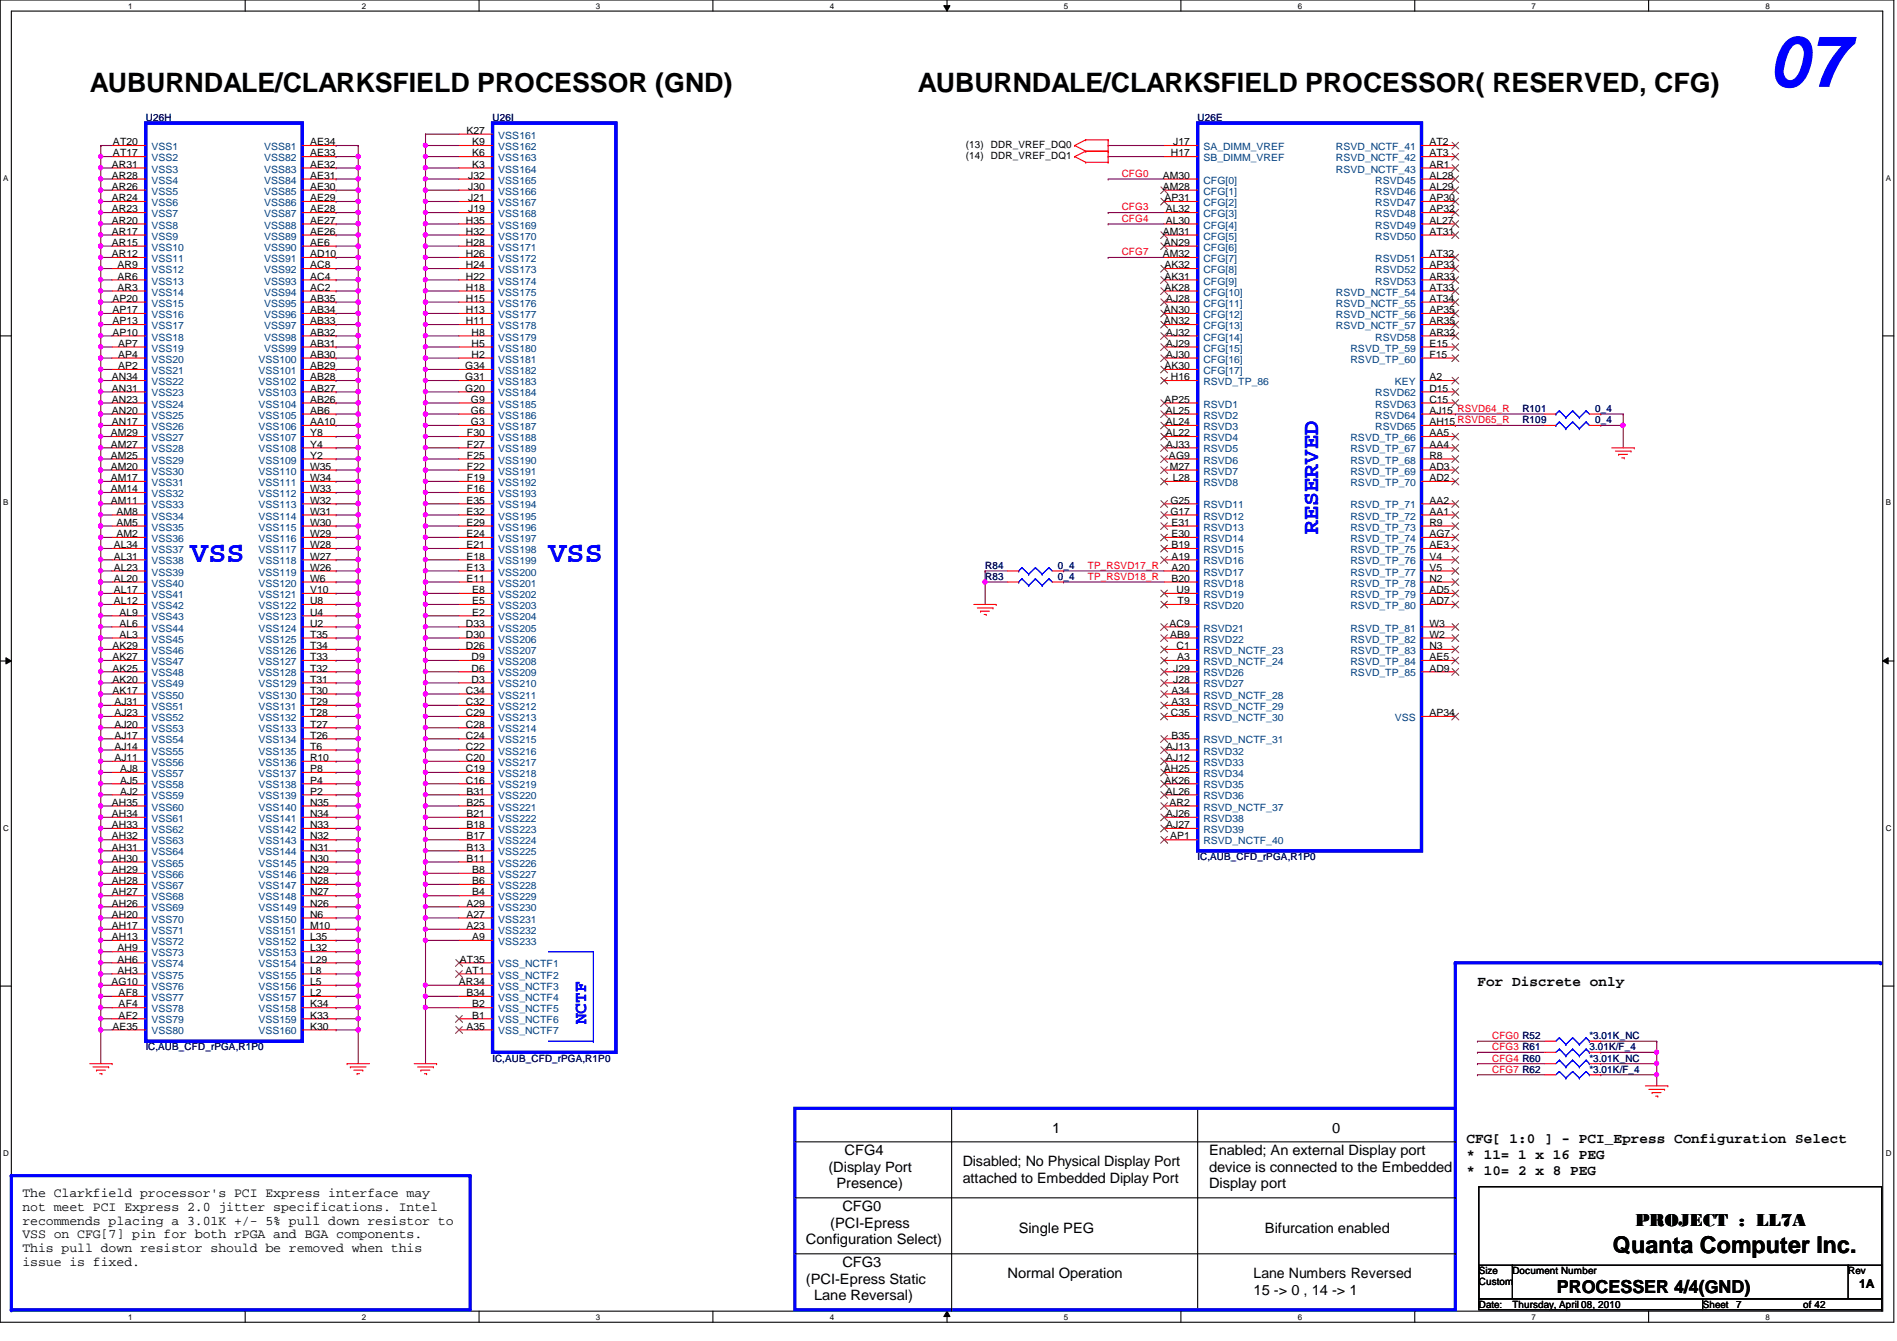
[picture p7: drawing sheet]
<svg xmlns="http://www.w3.org/2000/svg" width="297mm" height="210mm" viewBox="0 0 297 210" stroke-linecap="round" stroke-linejoin="round" font-family="sans-serif">
<defs><g id="words">
<text font-size="11.2" fill="#00f" x="276.9" y="13.6">07</text>
<g font-size="4.7" fill="#00f">
<text x="29.8" y="88">VSS</text>
<text x="85.9" y="88">VSS</text>
</g>
<g font-size="4.2">
<text x="14.1" y="14.4">AUBURNDALE/CLARKSFIELD PROCESSOR (GND)</text>
<text x="143.7" y="14.4">AUBURNDALE/CLARKSFIELD PROCESSOR( RESERVED, CFG)</text>
</g>
<text font-size="3.6" fill="#00f" x="206.4" y="83.6" transform="rotate(-90 206.4 83.6)">RESERVED</text>
<text font-size="3.6" x="252.6" y="196.2">Quanta Computer Inc.</text>
<text font-size="2.8" fill="#00f" x="91.8" y="160.4" transform="rotate(-90 91.8 160.4)">NCTF</text>
<g font-size="2.8">
<text x="256.1" y="191.9">PROJECT : LL7A</text>
<text x="243.8" y="202.4">PROCESSER 4/4(GND)</text>
</g>
<g font-size="2.2">
<text x="231.3" y="154.3">For Discrete only</text>
<text x="164.8" y="177.3">1</text>
<text x="208.6" y="177.3">0</text>
<text x="229.6" y="178.9">CFG[ 1:0 ] - PCI_Epress Configuration Select</text>
<text x="129.7" y="183.4">(Display Port</text>
<text x="132.2" y="180.8">CFG4</text>
<text x="150.7" y="182.5">Disabled; No Physical Display Port</text>
<text x="150.7" y="185.2">attached to Embedded Diplay Port</text>
<text x="189.3" y="180.8">Enabled; An external Display port</text>
<text x="189.3" y="183.4">device is connected to the Embedded</text>
<text x="229.6" y="181.4">* 11= 1 x 16 PEG</text>
<text x="229.6" y="183.9">* 10= 2 x 8 PEG</text>
<text x="131" y="186">Presence)</text>
<text x="131.9" y="189.5">CFG0</text>
<text x="189.3" y="186">Display port</text>
<text x="126.2" y="194.8">Configuration Select)</text>
<text x="130" y="192.2">(PCI-Epress</text>
<text x="159.5" y="193">Single PEG</text>
<text x="198.1" y="193">Bifurcation enabled</text>
<text x="126.2" y="200.9">(PCI-Epress Static</text>
<text x="127.5" y="203.5">Lane Reversal)</text>
<text x="131.9" y="198.3">CFG3</text>
<text x="157.8" y="200.1">Normal Operation</text>
<text x="196.3" y="200.1">Lane Numbers Reversed</text>
<text x="196.3" y="202.7">15 -&gt; 0 , 14 -&gt; 1</text>
</g>
<g font-size="2.1">
<text x="3.5" y="187.4">The Clarkfield processor's PCI Express interface may</text>
<text x="3.5" y="189.5">not meet PCI Express 2.0 jitter specifications. Intel</text>
<text x="3.5" y="191.7">recommends placing a 3.01K +/- 5% pull down resistor to</text>
<text x="3.5" y="193.8">VSS on CFG[7] pin for both rPGA and BGA components.</text>
<text x="3.5" y="196">This pull down resistor should be removed when this</text>
<text x="3.5" y="198.2">issue is fixed.</text>
</g>
<text font-size="1.9" x="291.1" y="201.5">1A</text>
<g font-size="1.6">
<text x="17.7" y="22.7">AT20</text>
<text x="48.6" y="22.7">AE34</text>
<text x="73" y="21">K27</text>
<text x="73.9" y="22.7">K9</text>
<text x="151.3" y="23.2">(13)</text>
<text x="155.1" y="23.2">DDR_VREF_DQ0</text>
<text x="183.7" y="22.7">J17</text>
<text x="223.8" y="22.7">AT2</text>
<text x="17.5" y="26.2">AR31</text>
<text x="17.5" y="28">AR28</text>
<text x="17.5" y="29.7">AR26</text>
<text x="17.7" y="24.5">AT17</text>
<text x="48.6" y="24.5">AE33</text>
<text x="48.6" y="26.2">AE32</text>
<text x="48.6" y="28">AE31</text>
<text x="48.6" y="29.7">AE30</text>
<text x="73.3" y="28">J32</text>
<text x="73.3" y="29.7">J30</text>
<text x="73.9" y="24.5">K6</text>
<text x="73.9" y="26.2">K3</text>
<text x="151.3" y="24.9">(14)</text>
<text x="155.1" y="24.9">DDR_VREF_DQ1</text>
<text x="182.1" y="28">AM30</text>
<text x="182.1" y="29.7">AM28</text>
<text x="183.3" y="24.5">H17</text>
<text x="223.8" y="24.5">AT3</text>
<text x="223.8" y="26.2">AR1</text>
<text x="223.8" y="28">AL28</text>
<text x="223.8" y="29.7">AL29</text>
<text x="17.5" y="31.5">AR24</text>
<text x="17.5" y="33.2">AR23</text>
<text x="17.5" y="35">AR20</text>
<text x="48.6" y="31.5">AE29</text>
<text x="48.6" y="33.2">AE28</text>
<text x="48.6" y="35">AE27</text>
<text x="72.9" y="35">H35</text>
<text x="73.3" y="31.5">J21</text>
<text x="73.3" y="33.2">J19</text>
<text x="182.3" y="31.5">AP31</text>
<text x="182.5" y="33.2">AL32</text>
<text x="182.5" y="35">AL30</text>
<text x="223.8" y="31.5">AP30</text>
<text x="223.8" y="33.2">AP32</text>
<text x="223.8" y="35">AL27</text>
<text x="17.5" y="36.7">AR17</text>
<text x="17.5" y="38.5">AR15</text>
<text x="17.5" y="40.3">AR12</text>
<text x="18.4" y="42">AR9</text>
<text x="48.6" y="36.7">AE26</text>
<text x="48.6" y="38.5">AE6</text>
<text x="48.6" y="40.3">AD10</text>
<text x="48.6" y="42">AC8</text>
<text x="72.9" y="36.7">H32</text>
<text x="72.9" y="38.5">H28</text>
<text x="72.9" y="40.3">H26</text>
<text x="72.9" y="42">H24</text>
<text x="182.1" y="36.7">AM31</text>
<text x="182.1" y="40.3">AM32</text>
<text x="182.2" y="38.5">AN29</text>
<text x="182.3" y="42">AK32</text>
<text x="223.8" y="36.7">AT31</text>
<text x="223.8" y="40.3">AT32</text>
<text x="223.8" y="42">AP33</text>
<text x="17.6" y="47.2">AP20</text>
<text x="18.4" y="43.8">AR6</text>
<text x="18.4" y="45.5">AR3</text>
<text x="48.6" y="43.8">AC4</text>
<text x="48.6" y="45.5">AC2</text>
<text x="48.6" y="47.2">AB35</text>
<text x="72.9" y="43.8">H22</text>
<text x="72.9" y="45.5">H18</text>
<text x="72.9" y="47.2">H15</text>
<text x="182.3" y="43.8">AK31</text>
<text x="182.3" y="45.5">AK28</text>
<text x="182.6" y="47.2">AJ28</text>
<text x="223.8" y="43.8">AR33</text>
<text x="223.8" y="45.5">AT33</text>
<text x="223.8" y="47.2">AT34</text>
<text x="17.6" y="49">AP17</text>
<text x="17.6" y="50.8">AP13</text>
<text x="17.6" y="52.5">AP10</text>
<text x="48.6" y="49">AB34</text>
<text x="48.6" y="50.8">AB33</text>
<text x="48.6" y="52.5">AB32</text>
<text x="72.9" y="49">H13</text>
<text x="72.9" y="50.8">H11</text>
<text x="73.8" y="52.5">H8</text>
<text x="182.2" y="49">AN30</text>
<text x="182.2" y="50.8">AN32</text>
<text x="182.6" y="52.5">AJ32</text>
<text x="223.8" y="49">AP35</text>
<text x="223.8" y="50.8">AR35</text>
<text x="223.8" y="52.5">AR32</text>
<text x="17.5" y="59.5">AN34</text>
<text x="18.5" y="54.3">AP7</text>
<text x="18.5" y="56">AP4</text>
<text x="18.5" y="57.8">AP2</text>
<text x="48.6" y="54.3">AB31</text>
<text x="48.6" y="56">AB30</text>
<text x="48.6" y="57.8">AB29</text>
<text x="48.6" y="59.5">AB28</text>
<text x="72.9" y="57.8">G34</text>
<text x="72.9" y="59.5">G31</text>
<text x="73.8" y="54.3">H5</text>
<text x="73.8" y="56">H2</text>
<text x="182.3" y="57.8">AK30</text>
<text x="182.6" y="54.3">AJ29</text>
<text x="182.6" y="56">AJ30</text>
<text x="183.3" y="59.5">H16</text>
<text x="223.8" y="54.3">E15</text>
<text x="223.8" y="56">F15</text>
<text x="223.8" y="59.5">A2</text>
<text x="17.5" y="61.3">AN31</text>
<text x="17.5" y="63">AN23</text>
<text x="17.5" y="64.8">AN20</text>
<text x="48.6" y="61.3">AB27</text>
<text x="48.6" y="63">AB26</text>
<text x="48.6" y="64.8">AB6</text>
<text x="72.9" y="61.3">G20</text>
<text x="73.7" y="63">G9</text>
<text x="73.7" y="64.8">G6</text>
<text x="182.3" y="63">AP25</text>
<text x="182.5" y="64.8">AL25</text>
<text x="223.8" y="61.3">D15</text>
<text x="223.8" y="63">C15</text>
<text x="223.8" y="64.8">AJ15 RSVD64_R</text>
<text x="17.4" y="68.3">AM29</text>
<text x="17.4" y="70.1">AM27</text>
<text x="17.4" y="71.8">AM25</text>
<text x="17.5" y="66.5">AN17</text>
<text x="48.6" y="66.5">AA10</text>
<text x="48.6" y="68.3">Y8</text>
<text x="48.6" y="70.1">Y4</text>
<text x="48.6" y="71.8">Y2</text>
<text x="73.1" y="68.3">F30</text>
<text x="73.1" y="70.1">F27</text>
<text x="73.1" y="71.8">F25</text>
<text x="73.7" y="66.5">G3</text>
<text x="182.5" y="66.5">AL24</text>
<text x="182.5" y="68.3">AL22</text>
<text x="182.6" y="70.1">AJ33</text>
<text x="183" y="71.8">AG9</text>
<text x="223.8" y="68.3">AA5</text>
<text x="223.8" y="70.1">AA4</text>
<text x="223.8" y="71.8">R8</text>
<text x="223.8" y="66.5">AH15 RSVD65_R</text>
<text x="17.4" y="73.5">AM20</text>
<text x="17.4" y="75.3">AM17</text>
<text x="17.4" y="77">AM14</text>
<text x="48.6" y="73.5">W35</text>
<text x="48.6" y="75.3">W34</text>
<text x="48.6" y="77">W33</text>
<text x="73.1" y="73.5">F22</text>
<text x="73.1" y="75.3">F19</text>
<text x="73.1" y="77">F16</text>
<text x="183.2" y="73.5">M27</text>
<text x="183.6" y="75.3">L28</text>
<text x="223.8" y="73.5">AD3</text>
<text x="223.8" y="75.3">AD2</text>
<text x="17.4" y="78.8">AM11</text>
<text x="18.2" y="80.6">AM8</text>
<text x="18.2" y="82.3">AM5</text>
<text x="48.6" y="78.8">W32</text>
<text x="48.6" y="80.6">W31</text>
<text x="48.6" y="82.3">W30</text>
<text x="73" y="78.8">E35</text>
<text x="73" y="80.6">E32</text>
<text x="73" y="82.3">E29</text>
<text x="183.3" y="78.8">G25</text>
<text x="183.3" y="80.6">G17</text>
<text x="183.4" y="82.3">E31</text>
<text x="223.8" y="78.8">AA2</text>
<text x="223.8" y="80.6">AA1</text>
<text x="223.8" y="82.3">R9</text>
<text x="17.8" y="85.8">AL34</text>
<text x="17.8" y="87.6">AL31</text>
<text x="17.8" y="89.3">AL23</text>
<text x="18.2" y="84.1">AM2</text>
<text x="48.6" y="84.1">W29</text>
<text x="48.6" y="85.8">W28</text>
<text x="48.6" y="87.6">W27</text>
<text x="48.6" y="89.3">W26</text>
<text x="73" y="84.1">E24</text>
<text x="73" y="85.8">E21</text>
<text x="73" y="87.6">E18</text>
<text x="73" y="89.3">E13</text>
<text x="183.4" y="87.6">A19</text>
<text x="183.4" y="85.8">B19</text>
<text x="183.4" y="89.3">A20</text>
<text x="183.4" y="84.1">E30</text>
<text x="223.8" y="84.1">AG7</text>
<text x="223.8" y="85.8">AE3</text>
<text x="223.8" y="87.6">V4</text>
<text x="223.8" y="89.3">V5</text>
<text x="17.8" y="91.1">AL20</text>
<text x="17.8" y="92.8">AL17</text>
<text x="17.8" y="94.6">AL12</text>
<text x="48.6" y="91.1">W6</text>
<text x="48.6" y="92.8">V10</text>
<text x="48.6" y="94.6">U8</text>
<text x="73" y="91.1">E11</text>
<text x="73.9" y="92.8">E8</text>
<text x="73.9" y="94.6">E5</text>
<text x="183.4" y="91.1">B20</text>
<text x="184.2" y="92.8">U9</text>
<text x="184.4" y="94.6">T9</text>
<text x="223.8" y="91.1">N2</text>
<text x="223.8" y="92.8">AD5</text>
<text x="223.8" y="94.6">AD7</text>
<text x="17.6" y="101.6">AK29</text>
<text x="18.7" y="96.4">AL9</text>
<text x="18.7" y="98.1">AL6</text>
<text x="18.7" y="99.8">AL3</text>
<text x="48.6" y="96.4">U4</text>
<text x="48.6" y="98.1">U2</text>
<text x="48.6" y="99.8">T35</text>
<text x="48.6" y="101.6">T34</text>
<text x="72.9" y="98.1">D33</text>
<text x="72.9" y="99.8">D30</text>
<text x="72.9" y="101.6">D26</text>
<text x="73.9" y="96.4">E2</text>
<text x="183.1" y="98.1">AC9</text>
<text x="183.2" y="99.8">AB9</text>
<text x="184.2" y="101.6">C1</text>
<text x="223.8" y="98.1">W3</text>
<text x="223.8" y="99.8">W2</text>
<text x="223.8" y="101.6">N3</text>
<text x="17.6" y="103.3">AK27</text>
<text x="17.6" y="105.1">AK25</text>
<text x="17.6" y="106.8">AK20</text>
<text x="48.6" y="103.3">T33</text>
<text x="48.6" y="105.1">T32</text>
<text x="48.6" y="106.8">T31</text>
<text x="73.8" y="103.3">D9</text>
<text x="73.8" y="105.1">D6</text>
<text x="73.8" y="106.8">D3</text>
<text x="183.7" y="106.8">J28</text>
<text x="183.7" y="105.1">J29</text>
<text x="184.3" y="103.3">A3</text>
<text x="223.8" y="103.3">AE5</text>
<text x="223.8" y="105.1">AD9</text>
<text x="17.6" y="108.6">AK17</text>
<text x="17.9" y="110.4">AJ31</text>
<text x="17.9" y="112.1">AJ23</text>
<text x="17.9" y="113.9">AJ20</text>
<text x="48.6" y="108.6">T30</text>
<text x="48.6" y="110.4">T29</text>
<text x="48.6" y="112.1">T28</text>
<text x="48.6" y="113.9">T27</text>
<text x="72.9" y="108.6">C34</text>
<text x="72.9" y="110.4">C32</text>
<text x="72.9" y="112.1">C29</text>
<text x="72.9" y="113.9">C28</text>
<text x="183.3" y="112.1">C35</text>
<text x="183.4" y="108.6">A34</text>
<text x="183.4" y="110.4">A33</text>
<text x="223.8" y="112.1">AP34</text>
<text x="17.9" y="115.6">AJ17</text>
<text x="17.9" y="117.3">AJ14</text>
<text x="17.9" y="119.1">AJ11</text>
<text x="48.6" y="115.6">T26</text>
<text x="48.6" y="117.3">T6</text>
<text x="48.6" y="119.1">R10</text>
<text x="72.9" y="115.6">C24</text>
<text x="72.9" y="117.3">C22</text>
<text x="72.9" y="119.1">C20</text>
<text x="182.6" y="117.3">AJ13</text>
<text x="182.6" y="119.1">AJ12</text>
<text x="183.4" y="115.6">B35</text>
<text x="18.8" y="120.9">AJ8</text>
<text x="18.8" y="122.6">AJ5</text>
<text x="18.8" y="124.4">AJ2</text>
<text x="48.6" y="120.9">P8</text>
<text x="48.6" y="122.6">P4</text>
<text x="48.6" y="124.4">P2</text>
<text x="72.9" y="120.9">C19</text>
<text x="72.9" y="122.6">C16</text>
<text x="73" y="124.4">B31</text>
<text x="182.2" y="120.9">AH25</text>
<text x="182.3" y="122.6">AK26</text>
<text x="182.5" y="124.4">AL26</text>
<text x="17.5" y="126.1">AH35</text>
<text x="17.5" y="127.9">AH34</text>
<text x="17.5" y="129.6">AH33</text>
<text x="17.5" y="131.4">AH32</text>
<text x="48.6" y="126.1">N35</text>
<text x="48.6" y="127.9">N34</text>
<text x="48.6" y="129.6">N33</text>
<text x="48.6" y="131.4">N32</text>
<text x="73" y="126.1">B25</text>
<text x="73" y="127.9">B21</text>
<text x="73" y="129.6">B18</text>
<text x="73" y="131.4">B17</text>
<text x="182.6" y="127.9">AJ26</text>
<text x="182.6" y="129.6">AJ27</text>
<text x="183.1" y="126.1">AR2</text>
<text x="183.2" y="131.4">AP1</text>
<text x="17.5" y="133.1">AH31</text>
<text x="17.5" y="134.9">AH30</text>
<text x="17.5" y="136.7">AH29</text>
<text x="48.6" y="133.1">N31</text>
<text x="48.6" y="134.9">N30</text>
<text x="48.6" y="136.7">N29</text>
<text x="73" y="133.1">B13</text>
<text x="73" y="134.9">B11</text>
<text x="73.9" y="136.7">B8</text>
<text x="17.5" y="138.4">AH28</text>
<text x="17.5" y="140.2">AH27</text>
<text x="17.5" y="141.9">AH26</text>
<text x="17.5" y="143.6">AH20</text>
<text x="48.6" y="138.4">N28</text>
<text x="48.6" y="140.2">N27</text>
<text x="48.6" y="141.9">N26</text>
<text x="48.6" y="143.6">N6</text>
<text x="73" y="141.9">A29</text>
<text x="73" y="143.6">A27</text>
<text x="73.9" y="138.4">B6</text>
<text x="73.9" y="140.2">B4</text>
<text x="17.5" y="145.4">AH17</text>
<text x="17.5" y="147.2">AH13</text>
<text x="18.4" y="148.9">AH9</text>
<text x="48.6" y="145.4">M10</text>
<text x="48.6" y="147.2">L35</text>
<text x="48.6" y="148.9">L32</text>
<text x="73" y="145.4">A23</text>
<text x="73.9" y="147.2">A9</text>
<text x="17.4" y="154.2">AG10</text>
<text x="18.4" y="150.7">AH6</text>
<text x="18.4" y="152.4">AH3</text>
<text x="18.6" y="155.9">AF8</text>
<text x="48.6" y="150.7">L29</text>
<text x="48.6" y="152.4">L8</text>
<text x="48.6" y="154.2">L5</text>
<text x="48.6" y="155.9">L2</text>
<text x="71.8" y="154.2">AR34</text>
<text x="72" y="150.7">AT35</text>
<text x="72.9" y="152.4">AT1</text>
<text x="73" y="155.9">B34</text>
<text x="17.6" y="161.2">AE35</text>
<text x="18.6" y="157.7">AF4</text>
<text x="18.6" y="159.4">AF2</text>
<text x="48.6" y="157.7">K34</text>
<text x="48.6" y="159.4">K33</text>
<text x="48.6" y="161.2">K30</text>
<text x="73" y="161.2">A35</text>
<text x="73.9" y="157.7">B2</text>
<text x="73.9" y="159.4">B1</text>
<text x="231.6" y="199.5">Size</text>
<text x="231.6" y="201.2">Custom</text>
<text x="236.8" y="199.5">Document Number</text>
<text x="289.4" y="199.5">Rev</text>
<text x="231.6" y="204.7">Date:</text>
<text x="236.8" y="204.7">Thursday, April 08, 2010</text>
<text x="266.6" y="204.7">Sheet</text>
<text x="271.9" y="204.7">7</text>
<text x="282.4" y="204.7">of 42</text>
</g>
<g font-size="1.6" fill="#000080">
<text x="22.8" y="19">U26H</text>
<text x="77.1" y="19">U26I</text>
<text x="187.5" y="19">U26E</text>
<text x="238.4" y="64.5">R101</text>
<text x="249.8" y="64.5">0_4</text>
<text x="238.4" y="66.3">R109</text>
<text x="249.8" y="66.3">0_4</text>
<text x="154.3" y="89.1">R84</text>
<text x="165.6" y="89.1">0_4</text>
<text x="154.3" y="90.8">R83</text>
<text x="165.6" y="90.8">0_4</text>
<text x="187.5" y="134.6">IC,AUB_CFD_rPGA,R1P0</text>
<text x="22.8" y="164.4">IC,AUB_CFD_rPGA,R1P0</text>
<text x="77.1" y="166.2">IC,AUB_CFD_rPGA,R1P0</text>
<text x="248.9" y="162.6">*3.01K_NC</text>
<text x="248.9" y="167.9">*3.01K/F_4</text>
<text x="248.9" y="166.2">*3.01K_NC</text>
<text x="248.9" y="164.4">3.01K/F_4</text>
</g>
<g font-size="1.6" fill="#004080">
<text x="23.7" y="23.5">VSS1</text>
<text x="41.4" y="23.5">VSS81</text>
<text x="78" y="21.7">VSS161</text>
<text x="78" y="23.5">VSS162</text>
<text x="188.4" y="23.5">SA_DIMM_VREF</text>
<text x="209.2" y="23.5">RSVD_NCTF_41</text>
<text x="23.7" y="25.2">VSS2</text>
<text x="23.7" y="27">VSS3</text>
<text x="23.7" y="28.7">VSS4</text>
<text x="41.4" y="25.2">VSS82</text>
<text x="41.4" y="27">VSS83</text>
<text x="41.4" y="28.7">VSS84</text>
<text x="78" y="25.2">VSS163</text>
<text x="78" y="27">VSS164</text>
<text x="78" y="28.7">VSS165</text>
<text x="188.4" y="28.7">CFG[0]</text>
<text x="188.4" y="25.2">SB_DIMM_VREF</text>
<text x="209.2" y="25.2">RSVD_NCTF_42</text>
<text x="209.2" y="27">RSVD_NCTF_43</text>
<text x="215.3" y="28.7">RSVD45</text>
<text x="23.7" y="30.5">VSS5</text>
<text x="23.7" y="32.3">VSS6</text>
<text x="23.7" y="34">VSS7</text>
<text x="23.7" y="35.8">VSS8</text>
<text x="41.4" y="30.5">VSS85</text>
<text x="41.4" y="32.3">VSS86</text>
<text x="41.4" y="34">VSS87</text>
<text x="41.4" y="35.8">VSS88</text>
<text x="78" y="30.5">VSS166</text>
<text x="78" y="32.3">VSS167</text>
<text x="78" y="34">VSS168</text>
<text x="78" y="35.8">VSS169</text>
<text x="188.4" y="30.5">CFG[1]</text>
<text x="188.4" y="32.3">CFG[2]</text>
<text x="188.4" y="34">CFG[3]</text>
<text x="188.4" y="35.8">CFG[4]</text>
<text x="215.3" y="30.5">RSVD46</text>
<text x="215.3" y="32.3">RSVD47</text>
<text x="215.3" y="34">RSVD48</text>
<text x="215.3" y="35.8">RSVD49</text>
<text x="23.7" y="37.5">VSS9</text>
<text x="23.7" y="39.2">VSS10</text>
<text x="23.7" y="41">VSS11</text>
<text x="41.4" y="37.5">VSS89</text>
<text x="41.4" y="39.2">VSS90</text>
<text x="41.4" y="41">VSS91</text>
<text x="78" y="37.5">VSS170</text>
<text x="78" y="39.2">VSS171</text>
<text x="78" y="41">VSS172</text>
<text x="188.4" y="37.5">CFG[5]</text>
<text x="188.4" y="39.2">CFG[6]</text>
<text x="188.4" y="41">CFG[7]</text>
<text x="215.3" y="37.5">RSVD50</text>
<text x="215.3" y="41">RSVD51</text>
<text x="23.7" y="42.8">VSS12</text>
<text x="23.7" y="44.5">VSS13</text>
<text x="23.7" y="46.3">VSS14</text>
<text x="41.4" y="42.8">VSS92</text>
<text x="41.4" y="44.5">VSS93</text>
<text x="41.4" y="46.3">VSS94</text>
<text x="78" y="42.8">VSS173</text>
<text x="78" y="44.5">VSS174</text>
<text x="78" y="46.3">VSS175</text>
<text x="188.4" y="42.8">CFG[8]</text>
<text x="188.4" y="44.5">CFG[9]</text>
<text x="188.4" y="46.3">CFG[10]</text>
<text x="209.2" y="46.3">RSVD_NCTF_54</text>
<text x="215.3" y="42.8">RSVD52</text>
<text x="215.3" y="44.5">RSVD53</text>
<text x="23.7" y="48">VSS15</text>
<text x="23.7" y="49.8">VSS16</text>
<text x="23.7" y="51.5">VSS17</text>
<text x="23.7" y="53.3">VSS18</text>
<text x="41.4" y="48">VSS95</text>
<text x="41.4" y="49.8">VSS96</text>
<text x="41.4" y="51.5">VSS97</text>
<text x="41.4" y="53.3">VSS98</text>
<text x="78" y="48">VSS176</text>
<text x="78" y="49.8">VSS177</text>
<text x="78" y="51.5">VSS178</text>
<text x="78" y="53.3">VSS179</text>
<text x="188.4" y="48">CFG[11]</text>
<text x="188.4" y="49.8">CFG[12]</text>
<text x="188.4" y="51.5">CFG[13]</text>
<text x="188.4" y="53.3">CFG[14]</text>
<text x="209.2" y="48">RSVD_NCTF_55</text>
<text x="209.2" y="49.8">RSVD_NCTF_56</text>
<text x="209.2" y="51.5">RSVD_NCTF_57</text>
<text x="215.3" y="53.3">RSVD58</text>
<text x="23.7" y="55">VSS19</text>
<text x="23.7" y="56.8">VSS20</text>
<text x="23.7" y="58.5">VSS21</text>
<text x="40.5" y="56.8">VSS100</text>
<text x="40.5" y="58.5">VSS101</text>
<text x="41.4" y="55">VSS99</text>
<text x="78" y="55">VSS180</text>
<text x="78" y="56.8">VSS181</text>
<text x="78" y="58.5">VSS182</text>
<text x="188.4" y="55">CFG[15]</text>
<text x="188.4" y="56.8">CFG[16]</text>
<text x="188.4" y="58.5">CFG[17]</text>
<text x="211.5" y="55">RSVD_TP_59</text>
<text x="211.5" y="56.8">RSVD_TP_60</text>
<text x="23.7" y="60.3">VSS22</text>
<text x="23.7" y="62.1">VSS23</text>
<text x="23.7" y="63.8">VSS24</text>
<text x="23.7" y="65.5">VSS25</text>
<text x="40.5" y="60.3">VSS102</text>
<text x="40.5" y="62.1">VSS103</text>
<text x="40.5" y="63.8">VSS104</text>
<text x="40.5" y="65.5">VSS105</text>
<text x="78" y="60.3">VSS183</text>
<text x="78" y="62.1">VSS184</text>
<text x="78" y="63.8">VSS185</text>
<text x="78" y="65.5">VSS186</text>
<text x="188.4" y="60.3">RSVD_TP_86</text>
<text x="188.4" y="63.8">RSVD1</text>
<text x="188.4" y="65.5">RSVD2</text>
<text x="215.3" y="62.1">RSVD62</text>
<text x="215.3" y="63.8">RSVD63</text>
<text x="215.3" y="65.5">RSVD64</text>
<text x="218.4" y="60.3">KEY</text>
<text x="23.7" y="67.3">VSS26</text>
<text x="23.7" y="69">VSS27</text>
<text x="23.7" y="70.8">VSS28</text>
<text x="40.5" y="67.3">VSS106</text>
<text x="40.5" y="69">VSS107</text>
<text x="40.5" y="70.8">VSS108</text>
<text x="78" y="67.3">VSS187</text>
<text x="78" y="69">VSS188</text>
<text x="78" y="70.8">VSS189</text>
<text x="188.4" y="67.3">RSVD3</text>
<text x="188.4" y="69">RSVD4</text>
<text x="188.4" y="70.8">RSVD5</text>
<text x="211.5" y="69">RSVD_TP_66</text>
<text x="211.5" y="70.8">RSVD_TP_67</text>
<text x="215.3" y="67.3">RSVD65</text>
<text x="23.7" y="72.6">VSS29</text>
<text x="23.7" y="74.3">VSS30</text>
<text x="23.7" y="76.1">VSS31</text>
<text x="23.7" y="77.8">VSS32</text>
<text x="40.5" y="72.6">VSS109</text>
<text x="40.5" y="74.3">VSS110</text>
<text x="40.5" y="76.1">VSS111</text>
<text x="40.5" y="77.8">VSS112</text>
<text x="78" y="72.6">VSS190</text>
<text x="78" y="74.3">VSS191</text>
<text x="78" y="76.1">VSS192</text>
<text x="78" y="77.8">VSS193</text>
<text x="188.4" y="72.6">RSVD6</text>
<text x="188.4" y="74.3">RSVD7</text>
<text x="188.4" y="76.1">RSVD8</text>
<text x="211.5" y="72.6">RSVD_TP_68</text>
<text x="211.5" y="74.3">RSVD_TP_69</text>
<text x="211.5" y="76.1">RSVD_TP_70</text>
<text x="23.7" y="79.6">VSS33</text>
<text x="23.7" y="81.3">VSS34</text>
<text x="23.7" y="83.1">VSS35</text>
<text x="40.5" y="79.6">VSS113</text>
<text x="40.5" y="81.3">VSS114</text>
<text x="40.5" y="83.1">VSS115</text>
<text x="78" y="79.6">VSS194</text>
<text x="78" y="81.3">VSS195</text>
<text x="78" y="83.1">VSS196</text>
<text x="188.4" y="79.6">RSVD11</text>
<text x="188.4" y="81.3">RSVD12</text>
<text x="188.4" y="83.1">RSVD13</text>
<text x="211.5" y="79.6">RSVD_TP_71</text>
<text x="211.5" y="81.3">RSVD_TP_72</text>
<text x="211.5" y="83.1">RSVD_TP_73</text>
<text x="23.7" y="84.8">VSS36</text>
<text x="23.7" y="86.6">VSS37</text>
<text x="23.7" y="88.3">VSS38</text>
<text x="40.5" y="84.8">VSS116</text>
<text x="40.5" y="86.6">VSS117</text>
<text x="40.5" y="88.3">VSS118</text>
<text x="78" y="84.8">VSS197</text>
<text x="78" y="86.6">VSS198</text>
<text x="78" y="88.3">VSS199</text>
<text x="188.4" y="88.3">RSVD16</text>
<text x="188.4" y="86.6">RSVD15</text>
<text x="188.4" y="84.8">RSVD14</text>
<text x="211.5" y="84.8">RSVD_TP_74</text>
<text x="211.5" y="86.6">RSVD_TP_75</text>
<text x="211.5" y="88.3">RSVD_TP_76</text>
<text x="23.7" y="90.1">VSS39</text>
<text x="23.7" y="91.8">VSS40</text>
<text x="23.7" y="93.6">VSS41</text>
<text x="23.7" y="95.3">VSS42</text>
<text x="40.5" y="90.1">VSS119</text>
<text x="40.5" y="91.8">VSS120</text>
<text x="40.5" y="93.6">VSS121</text>
<text x="40.5" y="95.3">VSS122</text>
<text x="78" y="90.1">VSS200</text>
<text x="78" y="91.8">VSS201</text>
<text x="78" y="93.6">VSS202</text>
<text x="78" y="95.3">VSS203</text>
<text x="188.4" y="90.1">RSVD17</text>
<text x="188.4" y="91.8">RSVD18</text>
<text x="188.4" y="95.3">RSVD20</text>
<text x="188.4" y="93.6">RSVD19</text>
<text x="211.5" y="90.1">RSVD_TP_77</text>
<text x="211.5" y="91.8">RSVD_TP_78</text>
<text x="211.5" y="93.6">RSVD_TP_79</text>
<text x="211.5" y="95.3">RSVD_TP_80</text>
<text x="23.7" y="97.1">VSS43</text>
<text x="23.7" y="98.8">VSS44</text>
<text x="23.7" y="100.6">VSS45</text>
<text x="40.5" y="97.1">VSS123</text>
<text x="40.5" y="98.8">VSS124</text>
<text x="40.5" y="100.6">VSS125</text>
<text x="78" y="97.1">VSS204</text>
<text x="78" y="98.8">VSS205</text>
<text x="78" y="100.6">VSS206</text>
<text x="188.4" y="100.6">RSVD22</text>
<text x="188.4" y="98.8">RSVD21</text>
<text x="211.5" y="98.8">RSVD_TP_81</text>
<text x="211.5" y="100.6">RSVD_TP_82</text>
<text x="23.7" y="102.4">VSS46</text>
<text x="23.7" y="104.1">VSS47</text>
<text x="23.7" y="105.9">VSS48</text>
<text x="23.7" y="107.6">VSS49</text>
<text x="40.5" y="102.4">VSS126</text>
<text x="40.5" y="104.1">VSS127</text>
<text x="40.5" y="105.9">VSS128</text>
<text x="40.5" y="107.6">VSS129</text>
<text x="78" y="102.4">VSS207</text>
<text x="78" y="104.1">VSS208</text>
<text x="78" y="105.9">VSS209</text>
<text x="78" y="107.6">VSS210</text>
<text x="188.4" y="107.6">RSVD27</text>
<text x="188.4" y="105.9">RSVD26</text>
<text x="188.4" y="102.4">RSVD_NCTF_23</text>
<text x="188.4" y="104.1">RSVD_NCTF_24</text>
<text x="211.5" y="102.4">RSVD_TP_83</text>
<text x="211.5" y="104.1">RSVD_TP_84</text>
<text x="211.5" y="105.9">RSVD_TP_85</text>
<text x="23.7" y="109.3">VSS50</text>
<text x="23.7" y="111.1">VSS51</text>
<text x="23.7" y="112.9">VSS52</text>
<text x="40.5" y="109.3">VSS130</text>
<text x="40.5" y="111.1">VSS131</text>
<text x="40.5" y="112.9">VSS132</text>
<text x="78" y="109.3">VSS211</text>
<text x="78" y="111.1">VSS212</text>
<text x="78" y="112.9">VSS213</text>
<text x="188.4" y="112.9">RSVD_NCTF_30</text>
<text x="188.4" y="109.3">RSVD_NCTF_28</text>
<text x="188.4" y="111.1">RSVD_NCTF_29</text>
<text x="218.4" y="112.9">VSS</text>
<text x="23.7" y="114.6">VSS53</text>
<text x="23.7" y="116.4">VSS54</text>
<text x="23.7" y="118.1">VSS55</text>
<text x="23.7" y="119.9">VSS56</text>
<text x="40.5" y="114.6">VSS133</text>
<text x="40.5" y="116.4">VSS134</text>
<text x="40.5" y="118.1">VSS135</text>
<text x="40.5" y="119.9">VSS136</text>
<text x="78" y="114.6">VSS214</text>
<text x="78" y="116.4">VSS215</text>
<text x="78" y="118.1">VSS216</text>
<text x="78" y="119.9">VSS217</text>
<text x="188.4" y="116.4">RSVD_NCTF_31</text>
<text x="188.4" y="118.1">RSVD32</text>
<text x="188.4" y="119.9">RSVD33</text>
<text x="23.7" y="121.6">VSS57</text>
<text x="23.7" y="123.4">VSS58</text>
<text x="23.7" y="125.1">VSS59</text>
<text x="40.5" y="121.6">VSS137</text>
<text x="40.5" y="123.4">VSS138</text>
<text x="40.5" y="125.1">VSS139</text>
<text x="78" y="121.6">VSS218</text>
<text x="78" y="123.4">VSS219</text>
<text x="78" y="125.1">VSS220</text>
<text x="188.4" y="121.6">RSVD34</text>
<text x="188.4" y="123.4">RSVD35</text>
<text x="188.4" y="125.1">RSVD36</text>
<text x="23.7" y="126.9">VSS60</text>
<text x="23.7" y="128.7">VSS61</text>
<text x="23.7" y="130.4">VSS62</text>
<text x="40.5" y="126.9">VSS140</text>
<text x="40.5" y="128.7">VSS141</text>
<text x="40.5" y="130.4">VSS142</text>
<text x="78" y="126.9">VSS221</text>
<text x="78" y="128.7">VSS222</text>
<text x="78" y="130.4">VSS223</text>
<text x="188.4" y="128.7">RSVD38</text>
<text x="188.4" y="130.4">RSVD39</text>
<text x="188.4" y="126.9">RSVD_NCTF_37</text>
<text x="23.7" y="132.2">VSS63</text>
<text x="23.7" y="133.9">VSS64</text>
<text x="23.7" y="135.6">VSS65</text>
<text x="23.7" y="137.4">VSS66</text>
<text x="40.5" y="132.2">VSS143</text>
<text x="40.5" y="133.9">VSS144</text>
<text x="40.5" y="135.6">VSS145</text>
<text x="40.5" y="137.4">VSS146</text>
<text x="78" y="132.2">VSS224</text>
<text x="78" y="133.9">VSS225</text>
<text x="78" y="135.6">VSS226</text>
<text x="78" y="137.4">VSS227</text>
<text x="188.4" y="132.2">RSVD_NCTF_40</text>
<text x="23.7" y="139.1">VSS67</text>
<text x="23.7" y="140.9">VSS68</text>
<text x="23.7" y="142.7">VSS69</text>
<text x="40.5" y="139.1">VSS147</text>
<text x="40.5" y="140.9">VSS148</text>
<text x="40.5" y="142.7">VSS149</text>
<text x="78" y="139.1">VSS228</text>
<text x="78" y="140.9">VSS229</text>
<text x="78" y="142.7">VSS230</text>
<text x="23.7" y="144.4">VSS70</text>
<text x="23.7" y="146.2">VSS71</text>
<text x="23.7" y="147.9">VSS72</text>
<text x="23.7" y="149.7">VSS73</text>
<text x="40.5" y="144.4">VSS150</text>
<text x="40.5" y="146.2">VSS151</text>
<text x="40.5" y="147.9">VSS152</text>
<text x="40.5" y="149.7">VSS153</text>
<text x="78" y="144.4">VSS231</text>
<text x="78" y="146.2">VSS232</text>
<text x="78" y="147.9">VSS233</text>
<text x="23.7" y="151.4">VSS74</text>
<text x="23.7" y="153.2">VSS75</text>
<text x="23.7" y="154.9">VSS76</text>
<text x="40.5" y="151.4">VSS154</text>
<text x="40.5" y="153.2">VSS155</text>
<text x="40.5" y="154.9">VSS156</text>
<text x="78" y="151.4">VSS_NCTF1</text>
<text x="78" y="153.2">VSS_NCTF2</text>
<text x="78" y="154.9">VSS_NCTF3</text>
<text x="23.7" y="156.7">VSS77</text>
<text x="23.7" y="158.5">VSS78</text>
<text x="23.7" y="160.2">VSS79</text>
<text x="23.7" y="161.9">VSS80</text>
<text x="40.5" y="156.7">VSS157</text>
<text x="40.5" y="158.5">VSS158</text>
<text x="40.5" y="160.2">VSS159</text>
<text x="40.5" y="161.9">VSS160</text>
<text x="78" y="156.7">VSS_NCTF4</text>
<text x="78" y="158.5">VSS_NCTF5</text>
<text x="78" y="160.2">VSS_NCTF6</text>
<text x="78" y="161.9">VSS_NCTF7</text>
</g>
<g font-size="1.6" fill="#f00">
<text x="175.6" y="27.7">CFG0</text>
<text x="175.6" y="32.9">CFG3</text>
<text x="175.6" y="34.7">CFG4</text>
<text x="175.6" y="40">CFG7</text>
<text x="170.3" y="89">TP_RSVD17_R</text>
<text x="170.3" y="90.8">TP_RSVD18_R</text>
<text x="233.6" y="164.4">CFG3 R61</text>
<text x="233.6" y="167.9">CFG7 R62</text>
<text x="233.6" y="166.2">CFG4 R60</text>
<text x="233.6" y="162.6">CFG0 R52</text>
</g>
<g font-size="1.3">
<text x="20.1" y="1.4">1</text>
<text x="56.7" y="1.4">2</text>
<text x="93.3" y="1.4">3</text>
<text x="129.9" y="1.4">4</text>
<text x="166.6" y="1.4">5</text>
<text x="203.2" y="1.4">6</text>
<text x="239.8" y="1.4">7</text>
<text x="276.4" y="1.4">8</text>
<text x=".5" y="28.3">A</text>
<text x="295.3" y="28.3">A</text>
<text x=".5" y="79.1">B</text>
<text x="295.3" y="79.1">B</text>
<text x=".5" y="130">C</text>
<text x="295.3" y="130">C</text>
<text x=".5" y="180.9">D</text>
<text x="295.3" y="180.9">D</text>
<text x="20.1" y="206.6">1</text>
<text x="56.7" y="206.6">2</text>
<text x="93.3" y="206.6">3</text>
<text x="129.9" y="206.6">4</text>
<text x="166.6" y="206.6">5</text>
<text x="203.2" y="206.6">6</text>
<text x="239.8" y="206.6">7</text>
<text x="276.4" y="206.6">8</text>
</g>
</g></defs>
<path d="M0 0h296.5v207h-296.5zM1.8 1.7h293v203.5h-293z" fill="none" stroke="#000" stroke-width=".17"/>
<g fill="#fff">
<path d="M20.1 .2h.6v1.4h-.6z"/>
<path d="M20.1 205.4h.6v1.4h-.6z"/>
</g>
<path d="M38.4 0v1.7M38.4 205.2v1.8" fill="none" stroke="#000" stroke-width=".17"/>
<g fill="#fff">
<path d="M56.7 .2h.7v1.4h-.7z"/>
<path d="M56.7 205.4h.7v1.4h-.7z"/>
</g>
<path d="M75 0v1.7M75 205.2v1.8" fill="none" stroke="#000" stroke-width=".17"/>
<g fill="#fff">
<path d="M93.3 .2h.7v1.4h-.7z"/>
<path d="M93.3 205.4h.7v1.4h-.7z"/>
</g>
<path d="M111.6 0v1.7M111.6 205.2v1.8" fill="none" stroke="#000" stroke-width=".17"/>
<g fill="#fff">
<path d="M129.9 .2h.7v1.4h-.7z"/>
<path d="M129.9 205.4h.7v1.4h-.7z"/>
</g>
<path d="M148.3 0v1.7M148.3 205.2v1.8" fill="none" stroke="#000" stroke-width=".17"/>
<path d="M147.8 .9h1l-.5 .8zM148.3 205.2l.5 .9h-1z" fill="#000"/>
<path d="M147.8 .9h1l-.5 .8zM148.3 205.2l.5 .9h-1z" fill="none" stroke="#000" stroke-width=".16"/>
<g fill="#fff">
<path d="M166.6 .2h.7v1.4h-.7z"/>
<path d="M166.6 205.4h.7v1.4h-.7z"/>
</g>
<path d="M184.9 0v1.7M184.9 205.2v1.8" fill="none" stroke="#000" stroke-width=".17"/>
<g fill="#fff">
<path d="M203.2 .2h.7v1.4h-.7z"/>
<path d="M203.2 205.4h.7v1.4h-.7z"/>
</g>
<path d="M221.5 0v1.7M221.5 205.2v1.8" fill="none" stroke="#000" stroke-width=".17"/>
<g fill="#fff">
<path d="M239.8 .2h.7v1.4h-.7z"/>
<path d="M239.8 205.4h.7v1.4h-.7z"/>
</g>
<path d="M258.1 0v1.7M258.1 205.2v1.8" fill="none" stroke="#000" stroke-width=".17"/>
<g fill="#fff">
<path d="M276.4 .2h.7v1.4h-.7z"/>
<path d="M276.4 205.4h.7v1.4h-.7z"/>
<path d="M.5 27.1h.8v1.4h-.8z"/>
<path d="M295.3 27.1h.8v1.4h-.8z"/>
<path d="M.5 78h.8v1.4h-.8z"/>
<path d="M295.3 78h.8v1.4h-.8z"/>
</g>
<path d="M0 52.6h1.8M294.8 52.6h1.7" fill="none" stroke="#000" stroke-width=".17"/>
<g fill="#fff">
<path d="M.5 128.9h.9v1.4h-.9z"/>
<path d="M295.3 128.9h.9v1.4h-.9z"/>
</g>
<path d="M0 103.5h1.8M294.8 103.5h1.7" fill="none" stroke="#000" stroke-width=".17"/>
<path d="M.9 103l.9 .5-.9 .4zM294.8 103.5l.9-.5v.9z" fill="#000"/>
<path d="M.9 103l.9 .5-.9 .4zM294.8 103.5l.9-.5v.9z" fill="none" stroke="#000" stroke-width=".16"/>
<g fill="#fff">
<path d="M.5 179.7h.9v1.4h-.9z"/>
<path d="M295.3 179.7h.9v1.4h-.9z"/>
</g>
<path d="M0 154.3h1.8M294.8 154.3h1.7" fill="none" stroke="#000" stroke-width=".17"/>
<path d="M66.6 157.7h.1M66.6 157.7v8.8" fill="none" stroke="#800040" stroke-width=".17"/>
<circle cx="66.6" cy="157.7" r=".33" fill="#f0f"/>
<circle cx="66.6" cy="157.7" r=".33" fill="none" stroke="#f0f" stroke-width=".17"/>
<path d="M66.6 96.4h.1M66.6 96.4h5.3" fill="none" stroke="#800040" stroke-width=".17"/>
<circle cx="66.6" cy="96.3" r=".33" fill="#f0f"/>
<circle cx="66.6" cy="96.3" r=".33" fill="none" stroke="#f0f" stroke-width=".17"/>
<path d="M66.6 94.6h.1M66.6 94.6v1.8" fill="none" stroke="#800040" stroke-width=".17"/>
<circle cx="66.6" cy="94.6" r=".32" fill="#f0f"/>
<circle cx="66.6" cy="94.6" r=".32" fill="none" stroke="#f0f" stroke-width=".17"/>
<path d="M66.6 145.5h.1M66.6 145.5v1.7" fill="none" stroke="#800040" stroke-width=".17"/>
<circle cx="66.6" cy="147.2" r=".32" fill="#f0f"/>
<circle cx="66.6" cy="147.2" r=".32" fill="none" stroke="#f0f" stroke-width=".17"/>
<circle cx="66.6" cy="145.4" r=".32" fill="#f0f"/>
<circle cx="66.6" cy="145.4" r=".32" fill="none" stroke="#f0f" stroke-width=".17"/>
<g fill="none" stroke="#800040" stroke-width=".17">
<path d="M66.6 127.9h.1M66.6 126.2h.1M66.6 138.4h.1M66.6 136.7h.1M66.6 134.9h.1M66.6 133.2h.1M66.6 131.4h.1M66.6 129.7h.1M66.6 127.9h5.3M66.6 126.2h5.3M66.6 138.4h5.3M66.6 136.7h5.3"/>
<path d="M66.6 134.9h5.3M66.6 133.2h5.3M66.6 131.4h5.3M66.6 129.7h5.3M66.6 126.2v1.7M66.6 143.7h.1M66.6 141.9h.1M66.6 145.5h.1M66.6 140.2h.1M66.6 143.7h5.3M66.6 141.9h5.3M66.6 145.5h5.3"/>
<path d="M66.6 140.2v1.7M66.6 140.2h5.3"/>
</g>
<circle cx="66.6" cy="126.1" r=".33" fill="#f0f"/>
<circle cx="66.6" cy="126.1" r=".33" fill="none" stroke="#f0f" stroke-width=".17"/>
<path d="M66.6 141.9h.1M66.6 141.9v1.8" fill="none" stroke="#800040" stroke-width=".17"/>
<circle cx="66.6" cy="141.9" r=".32" fill="#f0f"/>
<circle cx="66.6" cy="141.9" r=".32" fill="none" stroke="#f0f" stroke-width=".17"/>
<path d="M66.6 134.9h.1M66.6 134.9v1.8" fill="none" stroke="#800040" stroke-width=".17"/>
<circle cx="66.6" cy="136.7" r=".32" fill="#f0f"/>
<circle cx="66.6" cy="136.7" r=".32" fill="none" stroke="#f0f" stroke-width=".17"/>
<path d="M66.6 138.4h.1M66.6 138.4v1.8" fill="none" stroke="#800040" stroke-width=".17"/>
<circle cx="66.6" cy="140.2" r=".33" fill="#f0f"/>
<circle cx="66.6" cy="140.2" r=".33" fill="none" stroke="#f0f" stroke-width=".17"/>
<circle cx="66.6" cy="138.4" r=".32" fill="#f0f"/>
<circle cx="66.6" cy="138.4" r=".32" fill="none" stroke="#f0f" stroke-width=".17"/>
<path d="M66.6 124.4h.1M66.6 124.4v1.8" fill="none" stroke="#800040" stroke-width=".17"/>
<circle cx="66.6" cy="124.4" r=".32" fill="#f0f"/>
<circle cx="66.6" cy="124.4" r=".32" fill="none" stroke="#f0f" stroke-width=".17"/>
<path d="M66.6 129.7h.1M66.6 129.7v1.7" fill="none" stroke="#800040" stroke-width=".17"/>
<circle cx="66.6" cy="129.6" r=".32" fill="#f0f"/>
<circle cx="66.6" cy="129.6" r=".32" fill="none" stroke="#f0f" stroke-width=".17"/>
<path d="M66.6 133.2h.1M66.6 133.2v1.7" fill="none" stroke="#800040" stroke-width=".17"/>
<circle cx="66.6" cy="134.9" r=".33" fill="#f0f"/>
<circle cx="66.6" cy="134.9" r=".33" fill="none" stroke="#f0f" stroke-width=".17"/>
<circle cx="66.6" cy="133.2" r=".32" fill="#f0f"/>
<circle cx="66.6" cy="133.2" r=".32" fill="none" stroke="#f0f" stroke-width=".17"/>
<path d="M66.6 143.7h.1M66.6 143.7v1.8" fill="none" stroke="#800040" stroke-width=".17"/>
<circle cx="66.6" cy="143.7" r=".33" fill="#f0f"/>
<circle cx="66.6" cy="143.7" r=".33" fill="none" stroke="#f0f" stroke-width=".17"/>
<path d="M66.6 136.7h.1M66.6 127.9h.1M66.6 127.9v1.8M66.6 136.7v1.7" fill="none" stroke="#800040" stroke-width=".17"/>
<circle cx="66.6" cy="127.9" r=".32" fill="#f0f"/>
<circle cx="66.6" cy="127.9" r=".32" fill="none" stroke="#f0f" stroke-width=".17"/>
<path d="M66.6 131.4h.1M66.6 131.4v1.8" fill="none" stroke="#800040" stroke-width=".17"/>
<circle cx="66.6" cy="131.4" r=".33" fill="#f0f"/>
<circle cx="66.6" cy="131.4" r=".33" fill="none" stroke="#f0f" stroke-width=".17"/>
<path d="M66.6 21h.1M66.6 22.8h.1M66.6 24.5h.1M66.6 26.3h.1M66.6 28h.1M66.6 21h5.3M66.6 22.8h5.3M66.6 24.5h5.3M66.6 26.3h5.3M66.6 28h5.3" fill="none" stroke="#800040" stroke-width=".17"/>
<circle cx="66.6" cy="28" r=".32" fill="#f0f"/>
<circle cx="66.6" cy="28" r=".32" fill="none" stroke="#f0f" stroke-width=".17"/>
<path d="M66.6 29.8h.1M66.6 31.5h.1M66.6 33.3h.1M66.6 35.1h.1M66.6 29.8h5.3M66.6 31.5h5.3M66.6 33.3h5.3M66.6 35.1h5.3" fill="none" stroke="#800040" stroke-width=".17"/>
<circle cx="66.6" cy="35" r=".33" fill="#f0f"/>
<circle cx="66.6" cy="35" r=".33" fill="none" stroke="#f0f" stroke-width=".17"/>
<path d="M66.6 36.8h.1M66.6 36.8h5.3" fill="none" stroke="#800040" stroke-width=".17"/>
<circle cx="66.6" cy="36.8" r=".32" fill="#f0f"/>
<circle cx="66.6" cy="36.8" r=".32" fill="none" stroke="#f0f" stroke-width=".17"/>
<path d="M66.6 38.5h.1M66.6 38.5h5.3" fill="none" stroke="#800040" stroke-width=".17"/>
<circle cx="66.6" cy="38.5" r=".33" fill="#f0f"/>
<circle cx="66.6" cy="38.5" r=".33" fill="none" stroke="#f0f" stroke-width=".17"/>
<g fill="none" stroke="#800040" stroke-width=".17">
<path d="M66.6 40.3h.1M66.6 42h.1M66.6 43.8h.1M66.6 45.6h.1M66.6 47.3h.1M66.6 49.1h.1M66.6 50.8h.1M66.6 52.6h.1M66.6 54.3h.1M66.6 56h.1M66.6 40.3h5.3M66.6 42h5.3"/>
<path d="M66.6 43.8h5.3M66.6 45.6h5.3M66.6 47.3h5.3M66.6 49.1h5.3M66.6 50.8h5.3M66.6 52.6h5.3M66.6 54.3h5.3M66.6 56h5.3M66.6 70.1h.1M66.6 71.8h.1M66.6 73.6h.1M66.6 75.4h.1"/>
<path d="M66.6 77.1h.1M66.6 78.9h.1M66.6 70.1h5.3M66.6 71.8h5.3M66.6 73.6h5.3M66.6 75.4h5.3M66.6 77.1h5.3M66.6 78.9h5.3M66.6 80.6h.1M66.6 82.3h.1M66.6 84.1h.1M66.6 85.9h.1"/>
<path d="M66.6 87.6h.1M66.6 89.4h.1M66.6 80.6h5.3M66.6 82.3h5.3M66.6 84.1h5.3M66.6 85.9h5.3M66.6 87.6h5.3M66.6 89.4h5.3"/>
</g>
<circle cx="66.6" cy="89.3" r=".32" fill="#f0f"/>
<circle cx="66.6" cy="89.3" r=".32" fill="none" stroke="#f0f" stroke-width=".17"/>
<g fill="none" stroke="#800040" stroke-width=".17">
<path d="M66.6 57.8h.1M66.6 59.6h.1M66.6 57.8h5.3M66.6 59.6h5.3M66.6 61.3h.1M66.6 63.1h.1M66.6 64.8h.1M66.6 66.6h.1M66.6 68.3h.1M66.6 61.3h5.3M66.6 63.1h5.3M66.6 64.8h5.3"/>
<path d="M66.6 66.6h5.3M66.6 68.3h5.3M66.6 91.1h.1M66.6 92.9h.1M66.6 94.6h.1M66.6 98.1h.1M66.6 99.9h.1M66.6 91.1h5.3M66.6 92.9h5.3M66.6 94.6h5.3M66.6 98.1h5.3M66.6 99.9h5.3"/>
<path d="M66.6 101.6h.1M66.6 103.4h.1M66.6 105.2h.1M66.6 119.2h.1M66.6 106.9h.1M66.6 108.6h.1M66.6 110.4h.1M66.6 112.1h.1M66.6 113.9h.1M66.6 115.7h.1M66.6 117.4h.1M66.6 101.6h5.3"/>
<path d="M66.6 103.4h5.3M66.6 105.2h5.3M66.6 119.2h5.3M66.6 106.9h5.3M66.6 108.6h5.3M66.6 110.4h5.3M66.6 112.1h5.3M66.6 113.9h5.3M66.6 115.7h5.3M66.6 117.4h5.3M66.6 120.9h.1M66.6 122.7h.1"/>
<path d="M66.6 124.4h.1M66.6 120.9h5.3M66.6 122.7h5.3M66.6 124.4h5.3M66.6 122.7v1.7"/>
</g>
<circle cx="66.6" cy="122.6" r=".33" fill="#f0f"/>
<circle cx="66.6" cy="122.6" r=".33" fill="none" stroke="#f0f" stroke-width=".17"/>
<path d="M66.6 29.8h.1M66.6 29.8v1.7M66.6 89.4h.1M66.6 89.4v1.7M66.6 117.4h.1M66.6 117.4v1.8" fill="none" stroke="#800040" stroke-width=".17"/>
<circle cx="66.6" cy="29.8" r=".33" fill="#f0f"/>
<circle cx="66.6" cy="29.8" r=".33" fill="none" stroke="#f0f" stroke-width=".17"/>
<path d="M66.6 24.5h.1M66.6 24.5v1.8" fill="none" stroke="#800040" stroke-width=".17"/>
<circle cx="66.6" cy="24.5" r=".32" fill="#f0f"/>
<circle cx="66.6" cy="24.5" r=".32" fill="none" stroke="#f0f" stroke-width=".17"/>
<path d="M66.6 64.8h.1M66.6 64.8v1.8" fill="none" stroke="#800040" stroke-width=".17"/>
<circle cx="66.6" cy="64.8" r=".33" fill="#f0f"/>
<circle cx="66.6" cy="64.8" r=".33" fill="none" stroke="#f0f" stroke-width=".17"/>
<path d="M66.6 82.3h.1M66.6 82.3v1.8" fill="none" stroke="#800040" stroke-width=".17"/>
<circle cx="66.6" cy="82.3" r=".33" fill="#f0f"/>
<circle cx="66.6" cy="82.3" r=".33" fill="none" stroke="#f0f" stroke-width=".17"/>
<path d="M66.6 52.6h.1M66.6 52.6v1.7" fill="none" stroke="#800040" stroke-width=".17"/>
<circle cx="66.6" cy="52.5" r=".33" fill="#f0f"/>
<circle cx="66.6" cy="52.5" r=".33" fill="none" stroke="#f0f" stroke-width=".17"/>
<path d="M66.6 35.1h.1M66.6 35.1v1.7" fill="none" stroke="#800040" stroke-width=".17"/>
<circle cx="66.6" cy="36.8" r=".32" fill="#f0f"/>
<circle cx="66.6" cy="36.8" r=".32" fill="none" stroke="#f0f" stroke-width=".17"/>
<path d="M66.6 22.8h.1M66.6 22.8v1.7" fill="none" stroke="#800040" stroke-width=".17"/>
<circle cx="66.6" cy="22.7" r=".32" fill="#f0f"/>
<circle cx="66.6" cy="22.7" r=".32" fill="none" stroke="#f0f" stroke-width=".17"/>
<path d="M66.6 70.1h.1M66.6 70.1v1.7" fill="none" stroke="#800040" stroke-width=".17"/>
<circle cx="66.6" cy="70.1" r=".33" fill="#f0f"/>
<circle cx="66.6" cy="70.1" r=".33" fill="none" stroke="#f0f" stroke-width=".17"/>
<path d="M66.6 45.6h.1M66.6 45.6v1.7" fill="none" stroke="#800040" stroke-width=".17"/>
<circle cx="66.6" cy="45.5" r=".32" fill="#f0f"/>
<circle cx="66.6" cy="45.5" r=".32" fill="none" stroke="#f0f" stroke-width=".17"/>
<path d="M66.6 36.8h.1M66.6 28h.1M66.6 28v1.8M66.6 36.8v1.7M66.6 57.8h.1M66.6 57.8v1.8" fill="none" stroke="#800040" stroke-width=".17"/>
<circle cx="66.6" cy="57.8" r=".32" fill="#f0f"/>
<circle cx="66.6" cy="57.8" r=".32" fill="none" stroke="#f0f" stroke-width=".17"/>
<path d="M66.6 103.4h.1M66.6 103.4v1.8" fill="none" stroke="#800040" stroke-width=".17"/>
<circle cx="66.6" cy="103.4" r=".32" fill="#f0f"/>
<circle cx="66.6" cy="103.4" r=".32" fill="none" stroke="#f0f" stroke-width=".17"/>
<path d="M66.6 42h.1M66.6 42v1.8" fill="none" stroke="#800040" stroke-width=".17"/>
<circle cx="66.6" cy="42" r=".32" fill="#f0f"/>
<circle cx="66.6" cy="42" r=".32" fill="none" stroke="#f0f" stroke-width=".17"/>
<path d="M66.6 99.9h.1M66.6 99.9v1.7" fill="none" stroke="#800040" stroke-width=".17"/>
<circle cx="66.6" cy="99.9" r=".33" fill="#f0f"/>
<circle cx="66.6" cy="99.9" r=".33" fill="none" stroke="#f0f" stroke-width=".17"/>
<path d="M66.6 50.8h.1M66.6 50.8v1.8" fill="none" stroke="#800040" stroke-width=".17"/>
<circle cx="66.6" cy="50.8" r=".32" fill="#f0f"/>
<circle cx="66.6" cy="50.8" r=".32" fill="none" stroke="#f0f" stroke-width=".17"/>
<path d="M66.6 96.4h.1M66.6 80.6h.1M66.6 80.6v1.7M66.6 96.4v1.7" fill="none" stroke="#800040" stroke-width=".17"/>
<circle cx="66.6" cy="80.6" r=".32" fill="#f0f"/>
<circle cx="66.6" cy="80.6" r=".32" fill="none" stroke="#f0f" stroke-width=".17"/>
<path d="M66.6 63.1h.1M66.6 63.1v1.7" fill="none" stroke="#800040" stroke-width=".17"/>
<circle cx="66.6" cy="63.1" r=".32" fill="#f0f"/>
<circle cx="66.6" cy="63.1" r=".32" fill="none" stroke="#f0f" stroke-width=".17"/>
<path d="M66.6 91.1h.1M66.6 91.1v1.8" fill="none" stroke="#800040" stroke-width=".17"/>
<circle cx="66.6" cy="91.1" r=".33" fill="#f0f"/>
<circle cx="66.6" cy="91.1" r=".33" fill="none" stroke="#f0f" stroke-width=".17"/>
<path d="M66.6 49.1h.1M66.6 49.1v1.7" fill="none" stroke="#800040" stroke-width=".17"/>
<circle cx="66.6" cy="49" r=".32" fill="#f0f"/>
<circle cx="66.6" cy="49" r=".32" fill="none" stroke="#f0f" stroke-width=".17"/>
<path d="M66.6 119.2h.1M66.6 119.2v1.7" fill="none" stroke="#800040" stroke-width=".17"/>
<circle cx="66.6" cy="119.1" r=".32" fill="#f0f"/>
<circle cx="66.6" cy="119.1" r=".32" fill="none" stroke="#f0f" stroke-width=".17"/>
<path d="M66.6 98.1h.1M66.6 98.1v1.8" fill="none" stroke="#800040" stroke-width=".17"/>
<circle cx="66.6" cy="98.1" r=".32" fill="#f0f"/>
<circle cx="66.6" cy="98.1" r=".32" fill="none" stroke="#f0f" stroke-width=".17"/>
<path d="M66.6 47.3h.1M66.6 47.3v1.8" fill="none" stroke="#800040" stroke-width=".17"/>
<circle cx="66.6" cy="47.3" r=".33" fill="#f0f"/>
<circle cx="66.6" cy="47.3" r=".33" fill="none" stroke="#f0f" stroke-width=".17"/>
<path d="M66.6 21h.1M66.6 21v1.8M66.6 84.1h.1M66.6 84.1v1.8" fill="none" stroke="#800040" stroke-width=".17"/>
<circle cx="66.6" cy="84.1" r=".32" fill="#f0f"/>
<circle cx="66.6" cy="84.1" r=".32" fill="none" stroke="#f0f" stroke-width=".17"/>
<path d="M66.6 73.6h.1M66.6 73.6v1.8" fill="none" stroke="#800040" stroke-width=".17"/>
<circle cx="66.6" cy="73.6" r=".33" fill="#f0f"/>
<circle cx="66.6" cy="73.6" r=".33" fill="none" stroke="#f0f" stroke-width=".17"/>
<path d="M66.6 115.7h.1M66.6 115.7v1.7" fill="none" stroke="#800040" stroke-width=".17"/>
<circle cx="66.6" cy="117.4" r=".33" fill="#f0f"/>
<circle cx="66.6" cy="117.4" r=".33" fill="none" stroke="#f0f" stroke-width=".17"/>
<circle cx="66.6" cy="115.6" r=".32" fill="#f0f"/>
<circle cx="66.6" cy="115.6" r=".32" fill="none" stroke="#f0f" stroke-width=".17"/>
<path d="M66.6 92.9h.1M66.6 92.9v1.7" fill="none" stroke="#800040" stroke-width=".17"/>
<circle cx="66.6" cy="92.9" r=".32" fill="#f0f"/>
<circle cx="66.6" cy="92.9" r=".32" fill="none" stroke="#f0f" stroke-width=".17"/>
<path d="M66.6 78.9h.1M66.6 78.9v1.7" fill="none" stroke="#800040" stroke-width=".17"/>
<circle cx="66.6" cy="78.8" r=".33" fill="#f0f"/>
<circle cx="66.6" cy="78.8" r=".33" fill="none" stroke="#f0f" stroke-width=".17"/>
<path d="M66.6 112.1h.1M66.6 112.1v1.8" fill="none" stroke="#800040" stroke-width=".17"/>
<circle cx="66.6" cy="113.9" r=".33" fill="#f0f"/>
<circle cx="66.6" cy="113.9" r=".33" fill="none" stroke="#f0f" stroke-width=".17"/>
<path d="M66.6 54.3h.1M66.6 54.3v1.7" fill="none" stroke="#800040" stroke-width=".17"/>
<circle cx="66.6" cy="54.3" r=".32" fill="#f0f"/>
<circle cx="66.6" cy="54.3" r=".32" fill="none" stroke="#f0f" stroke-width=".17"/>
<path d="M66.6 66.6h.1M66.6 66.6v1.7" fill="none" stroke="#800040" stroke-width=".17"/>
<circle cx="66.6" cy="66.6" r=".32" fill="#f0f"/>
<circle cx="66.6" cy="66.6" r=".32" fill="none" stroke="#f0f" stroke-width=".17"/>
<path d="M66.6 59.6h.1M66.6 59.6v1.7" fill="none" stroke="#800040" stroke-width=".17"/>
<circle cx="66.6" cy="59.5" r=".32" fill="#f0f"/>
<circle cx="66.6" cy="59.5" r=".32" fill="none" stroke="#f0f" stroke-width=".17"/>
<path d="M66.6 56h.1M66.6 56v1.8" fill="none" stroke="#800040" stroke-width=".17"/>
<circle cx="66.6" cy="56" r=".33" fill="#f0f"/>
<circle cx="66.6" cy="56" r=".33" fill="none" stroke="#f0f" stroke-width=".17"/>
<path d="M66.6 101.6h.1M66.6 101.6v1.8" fill="none" stroke="#800040" stroke-width=".17"/>
<circle cx="66.6" cy="101.6" r=".32" fill="#f0f"/>
<circle cx="66.6" cy="101.6" r=".32" fill="none" stroke="#f0f" stroke-width=".17"/>
<path d="M66.6 43.8h.1M66.6 43.8v1.8" fill="none" stroke="#800040" stroke-width=".17"/>
<circle cx="66.6" cy="43.8" r=".33" fill="#f0f"/>
<circle cx="66.6" cy="43.8" r=".33" fill="none" stroke="#f0f" stroke-width=".17"/>
<path d="M66.6 85.9h.1M66.6 85.9v1.7" fill="none" stroke="#800040" stroke-width=".17"/>
<circle cx="66.6" cy="85.8" r=".32" fill="#f0f"/>
<circle cx="66.6" cy="85.8" r=".32" fill="none" stroke="#f0f" stroke-width=".17"/>
<path d="M66.6 77.1h.1M66.6 77.1v1.8" fill="none" stroke="#800040" stroke-width=".17"/>
<circle cx="66.6" cy="77.1" r=".32" fill="#f0f"/>
<circle cx="66.6" cy="77.1" r=".32" fill="none" stroke="#f0f" stroke-width=".17"/>
<path d="M66.6 40.3h.1M66.6 40.3v1.7" fill="none" stroke="#800040" stroke-width=".17"/>
<circle cx="66.6" cy="40.3" r=".32" fill="#f0f"/>
<circle cx="66.6" cy="40.3" r=".32" fill="none" stroke="#f0f" stroke-width=".17"/>
<path d="M66.6 38.5h.1M66.6 38.5v1.8M66.6 110.4h.1M66.6 110.4v1.7" fill="none" stroke="#800040" stroke-width=".17"/>
<circle cx="66.6" cy="112.1" r=".32" fill="#f0f"/>
<circle cx="66.6" cy="112.1" r=".32" fill="none" stroke="#f0f" stroke-width=".17"/>
<circle cx="66.6" cy="110.4" r=".32" fill="#f0f"/>
<circle cx="66.6" cy="110.4" r=".32" fill="none" stroke="#f0f" stroke-width=".17"/>
<path d="M66.6 106.9h.1M66.6 106.9v1.7" fill="none" stroke="#800040" stroke-width=".17"/>
<circle cx="66.6" cy="106.9" r=".32" fill="#f0f"/>
<circle cx="66.6" cy="106.9" r=".32" fill="none" stroke="#f0f" stroke-width=".17"/>
<path d="M66.6 75.4h.1M66.6 75.4v1.7" fill="none" stroke="#800040" stroke-width=".17"/>
<circle cx="66.6" cy="75.3" r=".32" fill="#f0f"/>
<circle cx="66.6" cy="75.3" r=".32" fill="none" stroke="#f0f" stroke-width=".17"/>
<path d="M66.6 68.3h.1M66.6 68.3v1.8" fill="none" stroke="#800040" stroke-width=".17"/>
<circle cx="66.6" cy="68.3" r=".32" fill="#f0f"/>
<circle cx="66.6" cy="68.3" r=".32" fill="none" stroke="#f0f" stroke-width=".17"/>
<path d="M66.6 108.6h.1M66.6 108.6v1.8" fill="none" stroke="#800040" stroke-width=".17"/>
<circle cx="66.6" cy="108.6" r=".33" fill="#f0f"/>
<circle cx="66.6" cy="108.6" r=".33" fill="none" stroke="#f0f" stroke-width=".17"/>
<path d="M66.6 105.2h.1M66.6 105.2v1.7" fill="none" stroke="#800040" stroke-width=".17"/>
<circle cx="66.6" cy="105.1" r=".33" fill="#f0f"/>
<circle cx="66.6" cy="105.1" r=".33" fill="none" stroke="#f0f" stroke-width=".17"/>
<path d="M66.6 87.6h.1M66.6 87.6v1.8" fill="none" stroke="#800040" stroke-width=".17"/>
<circle cx="66.6" cy="87.6" r=".33" fill="#f0f"/>
<circle cx="66.6" cy="87.6" r=".33" fill="none" stroke="#f0f" stroke-width=".17"/>
<path d="M66.6 31.5h.1M66.6 31.5v1.8" fill="none" stroke="#800040" stroke-width=".17"/>
<circle cx="66.6" cy="31.5" r=".32" fill="#f0f"/>
<circle cx="66.6" cy="31.5" r=".32" fill="none" stroke="#f0f" stroke-width=".17"/>
<path d="M66.6 113.9h.1M66.6 113.9v1.8M66.6 120.9h.1M66.6 120.9v1.8" fill="none" stroke="#800040" stroke-width=".17"/>
<circle cx="66.6" cy="120.9" r=".32" fill="#f0f"/>
<circle cx="66.6" cy="120.9" r=".32" fill="none" stroke="#f0f" stroke-width=".17"/>
<path d="M66.6 26.3h.1M66.6 26.3v1.7" fill="none" stroke="#800040" stroke-width=".17"/>
<circle cx="66.6" cy="26.2" r=".33" fill="#f0f"/>
<circle cx="66.6" cy="26.2" r=".33" fill="none" stroke="#f0f" stroke-width=".17"/>
<path d="M66.6 61.3h.1M66.6 61.3v1.8" fill="none" stroke="#800040" stroke-width=".17"/>
<circle cx="66.6" cy="61.3" r=".33" fill="#f0f"/>
<circle cx="66.6" cy="61.3" r=".33" fill="none" stroke="#f0f" stroke-width=".17"/>
<path d="M66.6 71.8h.1M66.6 71.8v1.8" fill="none" stroke="#800040" stroke-width=".17"/>
<circle cx="66.6" cy="71.8" r=".32" fill="#f0f"/>
<circle cx="66.6" cy="71.8" r=".32" fill="none" stroke="#f0f" stroke-width=".17"/>
<path d="M66.6 33.3h.1M66.6 33.3v1.8" fill="none" stroke="#800040" stroke-width=".17"/>
<circle cx="66.6" cy="33.2" r=".32" fill="#f0f"/>
<circle cx="66.6" cy="33.2" r=".32" fill="none" stroke="#f0f" stroke-width=".17"/>
<path d="M15.8 110.4h.1M15.8 110.4h1.8M66.6 147.2h.1M66.6 147.2h5.3" fill="none" stroke="#800040" stroke-width=".17"/>
<circle cx="15.8" cy="110.4" r=".32" fill="#f0f"/>
<circle cx="15.8" cy="110.4" r=".32" fill="none" stroke="#f0f" stroke-width=".17"/>
<path d="M15.8 108.6h.1M15.8 108.6v1.8" fill="none" stroke="#800040" stroke-width=".17"/>
<circle cx="15.8" cy="108.6" r=".33" fill="#f0f"/>
<circle cx="15.8" cy="108.6" r=".33" fill="none" stroke="#f0f" stroke-width=".17"/>
<path d="M15.8 159.5h.1M15.8 159.5v1.7" fill="none" stroke="#800040" stroke-width=".17"/>
<circle cx="15.8" cy="159.4" r=".32" fill="#f0f"/>
<circle cx="15.8" cy="159.4" r=".32" fill="none" stroke="#f0f" stroke-width=".17"/>
<g fill="none" stroke="#800040" stroke-width=".17">
<path d="M15.8 141.9h.1M15.8 140.2h.1M15.8 157.7h.1M15.8 156h.1M15.8 152.4h.1M15.8 150.7h.1M15.8 149h.1M15.8 147.2h.1M15.8 145.5h.1M15.8 143.7h.1M15.8 159.5h.1M15.8 154.2h.1"/>
<path d="M15.8 141.9h1.8M15.8 140.2h1.8M15.8 157.7h1.8M15.8 156h1.8M15.8 152.4h1.8M15.8 150.7h1.8M15.8 149h1.8M15.8 147.2h1.8M15.8 145.5h1.8M15.8 143.7h1.8M15.8 159.5h1.8M15.8 140.2v1.7"/>
<path d="M15.8 154.2v1.8M15.8 154.2h1.8"/>
</g>
<circle cx="15.8" cy="140.2" r=".33" fill="#f0f"/>
<circle cx="15.8" cy="140.2" r=".33" fill="none" stroke="#f0f" stroke-width=".17"/>
<path d="M15.8 156h.1M15.8 156v1.7" fill="none" stroke="#800040" stroke-width=".17"/>
<circle cx="15.8" cy="155.9" r=".32" fill="#f0f"/>
<circle cx="15.8" cy="155.9" r=".32" fill="none" stroke="#f0f" stroke-width=".17"/>
<path d="M15.8 149h.1M15.8 149v1.7" fill="none" stroke="#800040" stroke-width=".17"/>
<circle cx="15.8" cy="150.7" r=".32" fill="#f0f"/>
<circle cx="15.8" cy="150.7" r=".32" fill="none" stroke="#f0f" stroke-width=".17"/>
<path d="M15.8 152.4h.1M15.8 152.4v1.8" fill="none" stroke="#800040" stroke-width=".17"/>
<circle cx="15.8" cy="154.2" r=".32" fill="#f0f"/>
<circle cx="15.8" cy="154.2" r=".32" fill="none" stroke="#f0f" stroke-width=".17"/>
<circle cx="15.8" cy="152.4" r=".33" fill="#f0f"/>
<circle cx="15.8" cy="152.4" r=".33" fill="none" stroke="#f0f" stroke-width=".17"/>
<path d="M15.8 138.4h.1M15.8 138.4v1.8" fill="none" stroke="#800040" stroke-width=".17"/>
<circle cx="15.8" cy="138.4" r=".32" fill="#f0f"/>
<circle cx="15.8" cy="138.4" r=".32" fill="none" stroke="#f0f" stroke-width=".17"/>
<path d="M15.8 143.7h.1M15.8 143.7v1.8" fill="none" stroke="#800040" stroke-width=".17"/>
<circle cx="15.8" cy="143.7" r=".33" fill="#f0f"/>
<circle cx="15.8" cy="143.7" r=".33" fill="none" stroke="#f0f" stroke-width=".17"/>
<path d="M15.8 147.2h.1M15.8 147.2v1.8" fill="none" stroke="#800040" stroke-width=".17"/>
<circle cx="15.8" cy="148.9" r=".33" fill="#f0f"/>
<circle cx="15.8" cy="148.9" r=".33" fill="none" stroke="#f0f" stroke-width=".17"/>
<circle cx="15.8" cy="147.2" r=".32" fill="#f0f"/>
<circle cx="15.8" cy="147.2" r=".32" fill="none" stroke="#f0f" stroke-width=".17"/>
<path d="M15.8 157.7h.1M15.8 157.7v1.8" fill="none" stroke="#800040" stroke-width=".17"/>
<circle cx="15.8" cy="157.7" r=".33" fill="#f0f"/>
<circle cx="15.8" cy="157.7" r=".33" fill="none" stroke="#f0f" stroke-width=".17"/>
<path d="M15.8 150.7h.1M15.8 141.9h.1M15.8 141.9v1.8M15.8 150.7v1.7" fill="none" stroke="#800040" stroke-width=".17"/>
<circle cx="15.8" cy="141.9" r=".32" fill="#f0f"/>
<circle cx="15.8" cy="141.9" r=".32" fill="none" stroke="#f0f" stroke-width=".17"/>
<path d="M15.8 145.5h.1M15.8 145.5v1.7" fill="none" stroke="#800040" stroke-width=".17"/>
<circle cx="15.8" cy="145.4" r=".32" fill="#f0f"/>
<circle cx="15.8" cy="145.4" r=".32" fill="none" stroke="#f0f" stroke-width=".17"/>
<path d="M15.8 35.1h.1M15.8 36.8h.1M15.8 38.5h.1M15.8 35.1h1.8M15.8 36.8h1.8M15.8 38.5h1.8M15.8 40.3h.1M15.8 42h.1M15.8 40.3h1.8M15.8 42h1.8" fill="none" stroke="#800040" stroke-width=".17"/>
<circle cx="15.8" cy="42" r=".32" fill="#f0f"/>
<circle cx="15.8" cy="42" r=".32" fill="none" stroke="#f0f" stroke-width=".17"/>
<path d="M15.8 43.8h.1M15.8 45.6h.1M15.8 47.3h.1M15.8 49.1h.1M15.8 43.8h1.8M15.8 45.6h1.8M15.8 47.3h1.8M15.8 49.1h1.8" fill="none" stroke="#800040" stroke-width=".17"/>
<circle cx="15.8" cy="49" r=".32" fill="#f0f"/>
<circle cx="15.8" cy="49" r=".32" fill="none" stroke="#f0f" stroke-width=".17"/>
<path d="M15.8 50.8h.1M15.8 50.8h1.8" fill="none" stroke="#800040" stroke-width=".17"/>
<circle cx="15.8" cy="50.8" r=".32" fill="#f0f"/>
<circle cx="15.8" cy="50.8" r=".32" fill="none" stroke="#f0f" stroke-width=".17"/>
<path d="M15.8 52.6h.1M15.8 52.6h1.8" fill="none" stroke="#800040" stroke-width=".17"/>
<circle cx="15.8" cy="52.5" r=".33" fill="#f0f"/>
<circle cx="15.8" cy="52.5" r=".33" fill="none" stroke="#f0f" stroke-width=".17"/>
<g fill="none" stroke="#800040" stroke-width=".17">
<path d="M15.8 22.8h.1M15.8 24.5h.1M15.8 26.3h.1M15.8 28h.1M15.8 29.8h.1M15.8 31.5h.1M15.8 33.3h.1M15.8 22.8h1.8M15.8 24.5h1.8M15.8 26.3h1.8M15.8 28h1.8M15.8 29.8h1.8"/>
<path d="M15.8 31.5h1.8M15.8 33.3h1.8M15.8 54.3h.1M15.8 56h.1M15.8 57.8h.1M15.8 59.6h.1M15.8 54.3h1.8M15.8 56h1.8M15.8 57.8h1.8M15.8 59.6h1.8M15.8 61.3h.1M15.8 63.1h.1"/>
<path d="M15.8 64.8h.1M15.8 66.6h.1M15.8 68.3h.1M15.8 70.1h.1M15.8 61.3h1.8M15.8 63.1h1.8M15.8 64.8h1.8M15.8 66.6h1.8M15.8 68.3h1.8M15.8 70.1h1.8M15.8 84.1h.1M15.8 85.9h.1"/>
<path d="M15.8 87.6h.1M15.8 89.4h.1M15.8 91.1h.1M15.8 92.9h.1M15.8 94.6h.1M15.8 96.4h.1M15.8 98.1h.1M15.8 99.9h.1M15.8 84.1h1.8M15.8 85.9h1.8M15.8 87.6h1.8M15.8 89.4h1.8"/>
<path d="M15.8 91.1h1.8M15.8 92.9h1.8M15.8 94.6h1.8M15.8 96.4h1.8M15.8 98.1h1.8M15.8 99.9h1.8M15.8 101.6h.1M15.8 103.4h.1M15.8 101.6h1.8M15.8 103.4h1.8"/>
</g>
<circle cx="15.8" cy="103.4" r=".32" fill="#f0f"/>
<circle cx="15.8" cy="103.4" r=".32" fill="none" stroke="#f0f" stroke-width=".17"/>
<g fill="none" stroke="#800040" stroke-width=".17">
<path d="M15.8 71.8h.1M15.8 73.6h.1M15.8 75.4h.1M15.8 77.1h.1M15.8 78.9h.1M15.8 71.8h1.8M15.8 73.6h1.8M15.8 75.4h1.8M15.8 77.1h1.8M15.8 78.9h1.8M15.8 80.6h.1M15.8 82.3h.1"/>
<path d="M15.8 80.6h1.8M15.8 82.3h1.8M15.8 105.2h.1M15.8 106.9h.1M15.8 108.6h.1M15.8 112.1h.1M15.8 113.9h.1M15.8 115.7h.1M15.8 117.4h.1M15.8 119.2h.1M15.8 105.2h1.8M15.8 106.9h1.8"/>
<path d="M15.8 108.6h1.8M15.8 112.1h1.8M15.8 113.9h1.8M15.8 115.7h1.8M15.8 117.4h1.8M15.8 119.2h1.8M15.8 133.2h.1M15.8 134.9h.1M15.8 136.7h.1M15.8 138.4h.1M15.8 120.9h.1M15.8 122.7h.1"/>
<path d="M15.8 124.4h.1M15.8 126.2h.1M15.8 127.9h.1M15.8 129.7h.1M15.8 131.4h.1M15.8 133.2h1.8M15.8 134.9h1.8M15.8 136.7h1.8M15.8 138.4h1.8M15.8 120.9h1.8M15.8 122.7h1.8M15.8 124.4h1.8"/>
<path d="M15.8 126.2h1.8M15.8 127.9h1.8M15.8 129.7h1.8M15.8 131.4h1.8M15.8 136.7v1.7"/>
</g>
<circle cx="15.8" cy="136.7" r=".32" fill="#f0f"/>
<circle cx="15.8" cy="136.7" r=".32" fill="none" stroke="#f0f" stroke-width=".17"/>
<path d="M15.8 43.8h.1M15.8 43.8v1.8M15.8 103.4h.1M15.8 103.4v1.8M15.8 131.4h.1M15.8 131.4v1.8" fill="none" stroke="#800040" stroke-width=".17"/>
<circle cx="15.8" cy="43.8" r=".33" fill="#f0f"/>
<circle cx="15.8" cy="43.8" r=".33" fill="none" stroke="#f0f" stroke-width=".17"/>
<path d="M15.8 38.5h.1M15.8 38.5v1.8" fill="none" stroke="#800040" stroke-width=".17"/>
<circle cx="15.8" cy="38.5" r=".33" fill="#f0f"/>
<circle cx="15.8" cy="38.5" r=".33" fill="none" stroke="#f0f" stroke-width=".17"/>
<path d="M15.8 78.9h.1M15.8 78.9v1.7" fill="none" stroke="#800040" stroke-width=".17"/>
<circle cx="15.8" cy="78.8" r=".33" fill="#f0f"/>
<circle cx="15.8" cy="78.8" r=".33" fill="none" stroke="#f0f" stroke-width=".17"/>
<path d="M15.8 96.4h.1M15.8 96.4v1.7" fill="none" stroke="#800040" stroke-width=".17"/>
<circle cx="15.8" cy="96.3" r=".33" fill="#f0f"/>
<circle cx="15.8" cy="96.3" r=".33" fill="none" stroke="#f0f" stroke-width=".17"/>
<path d="M15.8 31.5h.1M15.8 31.5v1.8" fill="none" stroke="#800040" stroke-width=".17"/>
<circle cx="15.8" cy="31.5" r=".32" fill="#f0f"/>
<circle cx="15.8" cy="31.5" r=".32" fill="none" stroke="#f0f" stroke-width=".17"/>
<path d="M15.8 66.6h.1M15.8 66.6v1.7" fill="none" stroke="#800040" stroke-width=".17"/>
<circle cx="15.8" cy="66.6" r=".32" fill="#f0f"/>
<circle cx="15.8" cy="66.6" r=".32" fill="none" stroke="#f0f" stroke-width=".17"/>
<path d="M15.8 49.1h.1M15.8 49.1v1.7" fill="none" stroke="#800040" stroke-width=".17"/>
<circle cx="15.8" cy="50.8" r=".32" fill="#f0f"/>
<circle cx="15.8" cy="50.8" r=".32" fill="none" stroke="#f0f" stroke-width=".17"/>
<path d="M15.8 36.8h.1M15.8 36.8v1.7" fill="none" stroke="#800040" stroke-width=".17"/>
<circle cx="15.8" cy="36.8" r=".32" fill="#f0f"/>
<circle cx="15.8" cy="36.8" r=".32" fill="none" stroke="#f0f" stroke-width=".17"/>
<path d="M15.8 84.1h.1M15.8 84.1v1.8" fill="none" stroke="#800040" stroke-width=".17"/>
<circle cx="15.8" cy="84.1" r=".32" fill="#f0f"/>
<circle cx="15.8" cy="84.1" r=".32" fill="none" stroke="#f0f" stroke-width=".17"/>
<path d="M15.8 59.6h.1M15.8 59.6v1.7" fill="none" stroke="#800040" stroke-width=".17"/>
<circle cx="15.8" cy="59.5" r=".32" fill="#f0f"/>
<circle cx="15.8" cy="59.5" r=".32" fill="none" stroke="#f0f" stroke-width=".17"/>
<path d="M15.8 33.3h.1M15.8 33.3v1.8M15.8 50.8h.1M15.8 42h.1M15.8 42v1.8M15.8 50.8v1.8" fill="none" stroke="#800040" stroke-width=".17"/>
<circle cx="15.8" cy="33.2" r=".32" fill="#f0f"/>
<circle cx="15.8" cy="33.2" r=".32" fill="none" stroke="#f0f" stroke-width=".17"/>
<path d="M15.8 71.8h.1M15.8 71.8v1.8" fill="none" stroke="#800040" stroke-width=".17"/>
<circle cx="15.8" cy="71.8" r=".32" fill="#f0f"/>
<circle cx="15.8" cy="71.8" r=".32" fill="none" stroke="#f0f" stroke-width=".17"/>
<path d="M15.8 117.4h.1M15.8 117.4v1.8" fill="none" stroke="#800040" stroke-width=".17"/>
<circle cx="15.8" cy="117.4" r=".33" fill="#f0f"/>
<circle cx="15.8" cy="117.4" r=".33" fill="none" stroke="#f0f" stroke-width=".17"/>
<path d="M15.8 56h.1M15.8 56v1.8" fill="none" stroke="#800040" stroke-width=".17"/>
<circle cx="15.8" cy="56" r=".33" fill="#f0f"/>
<circle cx="15.8" cy="56" r=".33" fill="none" stroke="#f0f" stroke-width=".17"/>
<path d="M15.8 113.9h.1M15.8 113.9v1.8" fill="none" stroke="#800040" stroke-width=".17"/>
<circle cx="15.8" cy="113.9" r=".33" fill="#f0f"/>
<circle cx="15.8" cy="113.9" r=".33" fill="none" stroke="#f0f" stroke-width=".17"/>
<path d="M15.8 64.8h.1M15.8 64.8v1.8" fill="none" stroke="#800040" stroke-width=".17"/>
<circle cx="15.8" cy="64.8" r=".33" fill="#f0f"/>
<circle cx="15.8" cy="64.8" r=".33" fill="none" stroke="#f0f" stroke-width=".17"/>
<path d="M15.8 94.6h.1M15.8 94.6v1.8M15.8 110.4h.1M15.8 110.4v1.7" fill="none" stroke="#800040" stroke-width=".17"/>
<circle cx="15.8" cy="94.6" r=".32" fill="#f0f"/>
<circle cx="15.8" cy="94.6" r=".32" fill="none" stroke="#f0f" stroke-width=".17"/>
<path d="M15.8 77.1h.1M15.8 77.1v1.8" fill="none" stroke="#800040" stroke-width=".17"/>
<circle cx="15.8" cy="77.1" r=".32" fill="#f0f"/>
<circle cx="15.8" cy="77.1" r=".32" fill="none" stroke="#f0f" stroke-width=".17"/>
<path d="M15.8 105.2h.1M15.8 105.2v1.7" fill="none" stroke="#800040" stroke-width=".17"/>
<circle cx="15.8" cy="105.1" r=".33" fill="#f0f"/>
<circle cx="15.8" cy="105.1" r=".33" fill="none" stroke="#f0f" stroke-width=".17"/>
<path d="M15.8 63.1h.1M15.8 63.1v1.7" fill="none" stroke="#800040" stroke-width=".17"/>
<circle cx="15.8" cy="63.1" r=".32" fill="#f0f"/>
<circle cx="15.8" cy="63.1" r=".32" fill="none" stroke="#f0f" stroke-width=".17"/>
<path d="M15.8 133.2h.1M15.8 133.2v1.7" fill="none" stroke="#800040" stroke-width=".17"/>
<circle cx="15.8" cy="133.2" r=".32" fill="#f0f"/>
<circle cx="15.8" cy="133.2" r=".32" fill="none" stroke="#f0f" stroke-width=".17"/>
<path d="M15.8 112.1h.1M15.8 112.1v1.8" fill="none" stroke="#800040" stroke-width=".17"/>
<circle cx="15.8" cy="112.1" r=".32" fill="#f0f"/>
<circle cx="15.8" cy="112.1" r=".32" fill="none" stroke="#f0f" stroke-width=".17"/>
<path d="M15.8 24.5h.1M15.8 24.5v1.8" fill="none" stroke="#800040" stroke-width=".17"/>
<circle cx="15.8" cy="24.5" r=".32" fill="#f0f"/>
<circle cx="15.8" cy="24.5" r=".32" fill="none" stroke="#f0f" stroke-width=".17"/>
<path d="M15.8 61.3h.1M15.8 61.3v1.8" fill="none" stroke="#800040" stroke-width=".17"/>
<circle cx="15.8" cy="61.3" r=".33" fill="#f0f"/>
<circle cx="15.8" cy="61.3" r=".33" fill="none" stroke="#f0f" stroke-width=".17"/>
<path d="M15.8 35.1h.1M15.8 35.1v1.7" fill="none" stroke="#800040" stroke-width=".17"/>
<circle cx="15.8" cy="35" r=".33" fill="#f0f"/>
<circle cx="15.8" cy="35" r=".33" fill="none" stroke="#f0f" stroke-width=".17"/>
<path d="M15.8 98.1h.1M15.8 98.1v1.8" fill="none" stroke="#800040" stroke-width=".17"/>
<circle cx="15.8" cy="98.1" r=".32" fill="#f0f"/>
<circle cx="15.8" cy="98.1" r=".32" fill="none" stroke="#f0f" stroke-width=".17"/>
<path d="M15.8 87.6h.1M15.8 87.6v1.8" fill="none" stroke="#800040" stroke-width=".17"/>
<circle cx="15.8" cy="87.6" r=".33" fill="#f0f"/>
<circle cx="15.8" cy="87.6" r=".33" fill="none" stroke="#f0f" stroke-width=".17"/>
<path d="M15.8 129.7h.1M15.8 129.7v1.7" fill="none" stroke="#800040" stroke-width=".17"/>
<circle cx="15.8" cy="131.4" r=".33" fill="#f0f"/>
<circle cx="15.8" cy="131.4" r=".33" fill="none" stroke="#f0f" stroke-width=".17"/>
<circle cx="15.8" cy="129.6" r=".32" fill="#f0f"/>
<circle cx="15.8" cy="129.6" r=".32" fill="none" stroke="#f0f" stroke-width=".17"/>
<path d="M15.8 106.9h.1M15.8 106.9v1.7" fill="none" stroke="#800040" stroke-width=".17"/>
<circle cx="15.8" cy="106.9" r=".32" fill="#f0f"/>
<circle cx="15.8" cy="106.9" r=".32" fill="none" stroke="#f0f" stroke-width=".17"/>
<path d="M15.8 92.9h.1M15.8 92.9v1.7" fill="none" stroke="#800040" stroke-width=".17"/>
<circle cx="15.8" cy="92.9" r=".32" fill="#f0f"/>
<circle cx="15.8" cy="92.9" r=".32" fill="none" stroke="#f0f" stroke-width=".17"/>
<path d="M15.8 126.2h.1M15.8 126.2v1.7" fill="none" stroke="#800040" stroke-width=".17"/>
<circle cx="15.8" cy="127.9" r=".32" fill="#f0f"/>
<circle cx="15.8" cy="127.9" r=".32" fill="none" stroke="#f0f" stroke-width=".17"/>
<path d="M15.8 68.3h.1M15.8 68.3v1.8" fill="none" stroke="#800040" stroke-width=".17"/>
<circle cx="15.8" cy="68.3" r=".32" fill="#f0f"/>
<circle cx="15.8" cy="68.3" r=".32" fill="none" stroke="#f0f" stroke-width=".17"/>
<path d="M15.8 80.6h.1M15.8 80.6v1.7" fill="none" stroke="#800040" stroke-width=".17"/>
<circle cx="15.8" cy="80.6" r=".32" fill="#f0f"/>
<circle cx="15.8" cy="80.6" r=".32" fill="none" stroke="#f0f" stroke-width=".17"/>
<path d="M15.8 73.6h.1M15.8 73.6v1.8" fill="none" stroke="#800040" stroke-width=".17"/>
<circle cx="15.8" cy="73.6" r=".33" fill="#f0f"/>
<circle cx="15.8" cy="73.6" r=".33" fill="none" stroke="#f0f" stroke-width=".17"/>
<path d="M15.8 70.1h.1M15.8 70.1v1.7" fill="none" stroke="#800040" stroke-width=".17"/>
<circle cx="15.8" cy="70.1" r=".33" fill="#f0f"/>
<circle cx="15.8" cy="70.1" r=".33" fill="none" stroke="#f0f" stroke-width=".17"/>
<path d="M15.8 115.7h.1M15.8 115.7v1.7" fill="none" stroke="#800040" stroke-width=".17"/>
<circle cx="15.8" cy="115.6" r=".32" fill="#f0f"/>
<circle cx="15.8" cy="115.6" r=".32" fill="none" stroke="#f0f" stroke-width=".17"/>
<path d="M15.8 57.8h.1M15.8 57.8v1.8" fill="none" stroke="#800040" stroke-width=".17"/>
<circle cx="15.8" cy="57.8" r=".32" fill="#f0f"/>
<circle cx="15.8" cy="57.8" r=".32" fill="none" stroke="#f0f" stroke-width=".17"/>
<path d="M15.8 99.9h.1M15.8 99.9v1.7" fill="none" stroke="#800040" stroke-width=".17"/>
<circle cx="15.8" cy="99.9" r=".33" fill="#f0f"/>
<circle cx="15.8" cy="99.9" r=".33" fill="none" stroke="#f0f" stroke-width=".17"/>
<path d="M15.8 91.1h.1M15.8 91.1v1.8" fill="none" stroke="#800040" stroke-width=".17"/>
<circle cx="15.8" cy="91.1" r=".33" fill="#f0f"/>
<circle cx="15.8" cy="91.1" r=".33" fill="none" stroke="#f0f" stroke-width=".17"/>
<path d="M15.8 26.3h.1M15.8 26.3v1.7" fill="none" stroke="#800040" stroke-width=".17"/>
<circle cx="15.8" cy="26.2" r=".33" fill="#f0f"/>
<circle cx="15.8" cy="26.2" r=".33" fill="none" stroke="#f0f" stroke-width=".17"/>
<path d="M15.8 54.3h.1M15.8 54.3v1.7" fill="none" stroke="#800040" stroke-width=".17"/>
<circle cx="15.8" cy="54.3" r=".32" fill="#f0f"/>
<circle cx="15.8" cy="54.3" r=".32" fill="none" stroke="#f0f" stroke-width=".17"/>
<path d="M15.8 28h.1M15.8 28v1.8" fill="none" stroke="#800040" stroke-width=".17"/>
<circle cx="15.8" cy="28" r=".32" fill="#f0f"/>
<circle cx="15.8" cy="28" r=".32" fill="none" stroke="#f0f" stroke-width=".17"/>
<path d="M15.8 52.6h.1M15.8 52.6v1.7M15.8 124.4h.1M15.8 124.4v1.8" fill="none" stroke="#800040" stroke-width=".17"/>
<circle cx="15.8" cy="126.1" r=".33" fill="#f0f"/>
<circle cx="15.8" cy="126.1" r=".33" fill="none" stroke="#f0f" stroke-width=".17"/>
<circle cx="15.8" cy="124.4" r=".32" fill="#f0f"/>
<circle cx="15.8" cy="124.4" r=".32" fill="none" stroke="#f0f" stroke-width=".17"/>
<path d="M15.8 120.9h.1M15.8 120.9v1.8" fill="none" stroke="#800040" stroke-width=".17"/>
<circle cx="15.8" cy="120.9" r=".32" fill="#f0f"/>
<circle cx="15.8" cy="120.9" r=".32" fill="none" stroke="#f0f" stroke-width=".17"/>
<path d="M15.8 89.4h.1M15.8 89.4v1.7" fill="none" stroke="#800040" stroke-width=".17"/>
<circle cx="15.8" cy="89.3" r=".32" fill="#f0f"/>
<circle cx="15.8" cy="89.3" r=".32" fill="none" stroke="#f0f" stroke-width=".17"/>
<path d="M15.8 29.8h.1M15.8 29.8v1.7" fill="none" stroke="#800040" stroke-width=".17"/>
<circle cx="15.8" cy="29.8" r=".33" fill="#f0f"/>
<circle cx="15.8" cy="29.8" r=".33" fill="none" stroke="#f0f" stroke-width=".17"/>
<path d="M15.8 82.3h.1M15.8 82.3v1.8" fill="none" stroke="#800040" stroke-width=".17"/>
<circle cx="15.8" cy="82.3" r=".33" fill="#f0f"/>
<circle cx="15.8" cy="82.3" r=".33" fill="none" stroke="#f0f" stroke-width=".17"/>
<path d="M15.8 122.7h.1M15.8 122.7v1.7" fill="none" stroke="#800040" stroke-width=".17"/>
<circle cx="15.8" cy="122.6" r=".33" fill="#f0f"/>
<circle cx="15.8" cy="122.6" r=".33" fill="none" stroke="#f0f" stroke-width=".17"/>
<path d="M15.8 119.2h.1M15.8 119.2v1.7" fill="none" stroke="#800040" stroke-width=".17"/>
<circle cx="15.8" cy="119.1" r=".32" fill="#f0f"/>
<circle cx="15.8" cy="119.1" r=".32" fill="none" stroke="#f0f" stroke-width=".17"/>
<path d="M15.8 101.6h.1M15.8 101.6v1.8" fill="none" stroke="#800040" stroke-width=".17"/>
<circle cx="15.8" cy="101.6" r=".32" fill="#f0f"/>
<circle cx="15.8" cy="101.6" r=".32" fill="none" stroke="#f0f" stroke-width=".17"/>
<path d="M15.8 22.8h.1M15.8 22.8v1.7M15.8 45.6h.1M15.8 45.6v1.7" fill="none" stroke="#800040" stroke-width=".17"/>
<circle cx="15.8" cy="45.5" r=".32" fill="#f0f"/>
<circle cx="15.8" cy="45.5" r=".32" fill="none" stroke="#f0f" stroke-width=".17"/>
<path d="M15.8 127.9h.1M15.8 134.9h.1M15.8 127.9v1.8M15.8 134.9v1.8" fill="none" stroke="#800040" stroke-width=".17"/>
<circle cx="15.8" cy="134.9" r=".33" fill="#f0f"/>
<circle cx="15.8" cy="134.9" r=".33" fill="none" stroke="#f0f" stroke-width=".17"/>
<path d="M15.8 40.3h.1M15.8 40.3v1.7" fill="none" stroke="#800040" stroke-width=".17"/>
<circle cx="15.8" cy="40.3" r=".32" fill="#f0f"/>
<circle cx="15.8" cy="40.3" r=".32" fill="none" stroke="#f0f" stroke-width=".17"/>
<path d="M15.8 75.4h.1M15.8 75.4v1.7" fill="none" stroke="#800040" stroke-width=".17"/>
<circle cx="15.8" cy="75.3" r=".32" fill="#f0f"/>
<circle cx="15.8" cy="75.3" r=".32" fill="none" stroke="#f0f" stroke-width=".17"/>
<path d="M15.8 85.9h.1M15.8 85.9v1.7" fill="none" stroke="#800040" stroke-width=".17"/>
<circle cx="15.8" cy="85.8" r=".32" fill="#f0f"/>
<circle cx="15.8" cy="85.8" r=".32" fill="none" stroke="#f0f" stroke-width=".17"/>
<path d="M15.8 47.3h.1M15.8 47.3v1.8" fill="none" stroke="#800040" stroke-width=".17"/>
<circle cx="15.8" cy="47.3" r=".33" fill="#f0f"/>
<circle cx="15.8" cy="47.3" r=".33" fill="none" stroke="#f0f" stroke-width=".17"/>
<path d="M15.8 161.2h.1M15.8 161.2h1.8M15.8 161.2v5.3" fill="none" stroke="#800040" stroke-width=".17"/>
<circle cx="15.8" cy="161.2" r=".33" fill="#f0f"/>
<circle cx="15.8" cy="161.2" r=".33" fill="none" stroke="#f0f" stroke-width=".17"/>
<path d="M66.6 154.2h.1M66.6 147.2h.1M66.6 156h.1M66.6 154.2h5.3M66.6 147.2v8.8M66.6 156h5.3" fill="none" stroke="#800040" stroke-width=".17"/>
<circle cx="66.6" cy="154.2" r=".32" fill="#f0f"/>
<circle cx="66.6" cy="154.2" r=".32" fill="none" stroke="#f0f" stroke-width=".17"/>
<path d="M66.6 157.7h.1M66.6 156h.1M66.6 157.7h5.3M66.6 156v1.7" fill="none" stroke="#800040" stroke-width=".17"/>
<circle cx="66.6" cy="155.9" r=".32" fill="#f0f"/>
<circle cx="66.6" cy="155.9" r=".32" fill="none" stroke="#f0f" stroke-width=".17"/>
<path d="M56.1 161.2h.1M56.1 161.2v5.3" fill="none" stroke="#800040" stroke-width=".17"/>
<circle cx="56.1" cy="161.2" r=".34" fill="#f0f"/>
<circle cx="56.1" cy="161.2" r=".34" fill="none" stroke="#f0f" stroke-width=".17"/>
<path d="M52.6 110.4h.1M52.6 110.4h3.5" fill="none" stroke="#800040" stroke-width=".17"/>
<circle cx="56.1" cy="110.4" r=".33" fill="#f0f"/>
<circle cx="56.1" cy="110.4" r=".33" fill="none" stroke="#f0f" stroke-width=".17"/>
<path d="M56.1 110.4h.1M56.1 110.4v1.7M56.1 159.5h.1M56.1 159.5v1.7" fill="none" stroke="#800040" stroke-width=".17"/>
<circle cx="56.1" cy="159.4" r=".33" fill="#f0f"/>
<circle cx="56.1" cy="159.4" r=".33" fill="none" stroke="#f0f" stroke-width=".17"/>
<g fill="none" stroke="#800040" stroke-width=".17">
<path d="M52.6 141.9h.1M52.6 140.2h.1M52.6 157.7h.1M52.6 156h.1M52.6 152.4h.1M52.6 150.7h.1M52.6 149h.1M52.6 147.2h.1M52.6 145.5h.1M52.6 143.7h.1M52.6 159.5h.1M52.6 154.2h.1"/>
<path d="M52.6 140.2h3.5M52.6 157.7h3.5M52.6 152.4h3.5M52.6 150.7h3.5M52.6 149h3.5M52.6 147.2h3.5M52.6 145.5h3.5M52.6 143.7h3.5M52.6 159.5h3.5M52.6 154.2h3.5M56.1 154.2h.1M56.1 140.2h.1"/>
<path d="M56.1 140.2v1.7h-3.5M56.1 154.2v1.8h-3.5"/>
</g>
<circle cx="56.1" cy="140.2" r=".34" fill="#f0f"/>
<circle cx="56.1" cy="140.2" r=".34" fill="none" stroke="#f0f" stroke-width=".17"/>
<path d="M56.1 156h.1M56.1 156v1.7" fill="none" stroke="#800040" stroke-width=".17"/>
<circle cx="56.1" cy="155.9" r=".33" fill="#f0f"/>
<circle cx="56.1" cy="155.9" r=".33" fill="none" stroke="#f0f" stroke-width=".17"/>
<path d="M56.1 149h.1M56.1 149v1.7" fill="none" stroke="#800040" stroke-width=".17"/>
<circle cx="56.1" cy="150.7" r=".33" fill="#f0f"/>
<circle cx="56.1" cy="150.7" r=".33" fill="none" stroke="#f0f" stroke-width=".17"/>
<path d="M56.1 152.4h.1M56.1 152.4v1.8" fill="none" stroke="#800040" stroke-width=".17"/>
<circle cx="56.1" cy="154.2" r=".33" fill="#f0f"/>
<circle cx="56.1" cy="154.2" r=".33" fill="none" stroke="#f0f" stroke-width=".17"/>
<circle cx="56.1" cy="152.4" r=".34" fill="#f0f"/>
<circle cx="56.1" cy="152.4" r=".34" fill="none" stroke="#f0f" stroke-width=".17"/>
<path d="M56.1 138.4h.1M56.1 138.4v1.8" fill="none" stroke="#800040" stroke-width=".17"/>
<circle cx="56.1" cy="138.4" r=".33" fill="#f0f"/>
<circle cx="56.1" cy="138.4" r=".33" fill="none" stroke="#f0f" stroke-width=".17"/>
<path d="M56.1 143.7h.1M56.1 143.7v1.8" fill="none" stroke="#800040" stroke-width=".17"/>
<circle cx="56.1" cy="143.7" r=".34" fill="#f0f"/>
<circle cx="56.1" cy="143.7" r=".34" fill="none" stroke="#f0f" stroke-width=".17"/>
<path d="M56.1 147.2h.1M56.1 147.2v1.8" fill="none" stroke="#800040" stroke-width=".17"/>
<circle cx="56.1" cy="148.9" r=".34" fill="#f0f"/>
<circle cx="56.1" cy="148.9" r=".34" fill="none" stroke="#f0f" stroke-width=".17"/>
<circle cx="56.1" cy="147.2" r=".33" fill="#f0f"/>
<circle cx="56.1" cy="147.2" r=".33" fill="none" stroke="#f0f" stroke-width=".17"/>
<path d="M56.1 157.7h.1M56.1 157.7v1.8" fill="none" stroke="#800040" stroke-width=".17"/>
<circle cx="56.1" cy="157.7" r=".34" fill="#f0f"/>
<circle cx="56.1" cy="157.7" r=".34" fill="none" stroke="#f0f" stroke-width=".17"/>
<path d="M56.1 150.7h.1M56.1 141.9h.1M56.1 141.9v1.8M56.1 150.7v1.7" fill="none" stroke="#800040" stroke-width=".17"/>
<circle cx="56.1" cy="141.9" r=".33" fill="#f0f"/>
<circle cx="56.1" cy="141.9" r=".33" fill="none" stroke="#f0f" stroke-width=".17"/>
<path d="M56.1 145.5h.1M56.1 145.5v1.7" fill="none" stroke="#800040" stroke-width=".17"/>
<circle cx="56.1" cy="145.4" r=".33" fill="#f0f"/>
<circle cx="56.1" cy="145.4" r=".33" fill="none" stroke="#f0f" stroke-width=".17"/>
<path d="M52.6 35.1h.1M52.6 36.8h.1M52.6 38.5h.1M52.6 35.1h3.5M52.6 36.8h3.5M52.6 38.5h3.5M52.6 40.3h.1M52.6 42h.1M52.6 40.3h3.5M52.6 42h3.5" fill="none" stroke="#800040" stroke-width=".17"/>
<circle cx="56.1" cy="42" r=".33" fill="#f0f"/>
<circle cx="56.1" cy="42" r=".33" fill="none" stroke="#f0f" stroke-width=".17"/>
<path d="M52.6 43.8h.1M52.6 45.6h.1M52.6 47.3h.1M52.6 49.1h.1M52.6 43.8h3.5M52.6 45.6h3.5M52.6 47.3h3.5M52.6 49.1h3.5" fill="none" stroke="#800040" stroke-width=".17"/>
<circle cx="56.1" cy="49" r=".33" fill="#f0f"/>
<circle cx="56.1" cy="49" r=".33" fill="none" stroke="#f0f" stroke-width=".17"/>
<path d="M52.6 50.8h.1M52.6 52.6h.1M52.6 50.8h3.5M52.6 52.6h3.5" fill="none" stroke="#800040" stroke-width=".17"/>
<circle cx="56.1" cy="52.5" r=".34" fill="#f0f"/>
<circle cx="56.1" cy="52.5" r=".34" fill="none" stroke="#f0f" stroke-width=".17"/>
<g fill="none" stroke="#800040" stroke-width=".17">
<path d="M52.6 22.8h.1M52.6 24.5h.1M52.6 26.3h.1M52.6 28h.1M52.6 29.8h.1M52.6 31.5h.1M52.6 33.3h.1M52.6 22.8h3.5M52.6 24.5h3.5M52.6 26.3h3.5M52.6 28h3.5M52.6 29.8h3.5"/>
<path d="M52.6 31.5h3.5M52.6 33.3h3.5M52.6 54.3h.1M52.6 56h.1M52.6 57.8h.1M52.6 59.6h.1M52.6 54.3h3.5M52.6 56h3.5M52.6 57.8h3.5M52.6 59.6h3.5M52.6 61.3h.1M52.6 63.1h.1"/>
<path d="M52.6 64.8h.1M52.6 66.6h.1M52.6 68.3h.1M52.6 70.1h.1M52.6 61.3h3.5M52.6 63.1h3.5M52.6 64.8h3.5M52.6 66.6h3.5M52.6 68.3h3.5M52.6 70.1h3.5M52.6 84.1h.1M52.6 85.9h.1"/>
<path d="M52.6 87.6h.1M52.6 89.4h.1M52.6 91.1h.1M52.6 92.9h.1M52.6 94.6h.1M52.6 96.4h.1M52.6 98.1h.1M52.6 99.9h.1M52.6 84.1h3.5M52.6 85.9h3.5M52.6 87.6h3.5M52.6 89.4h3.5"/>
<path d="M52.6 91.1h3.5M52.6 92.9h3.5M52.6 94.6h3.5M52.6 96.4h3.5M52.6 98.1h3.5M52.6 99.9h3.5M52.6 101.6h.1M52.6 103.4h.1M52.6 101.6h3.5M52.6 103.4h3.5"/>
</g>
<circle cx="56.1" cy="103.4" r=".33" fill="#f0f"/>
<circle cx="56.1" cy="103.4" r=".33" fill="none" stroke="#f0f" stroke-width=".17"/>
<g fill="none" stroke="#800040" stroke-width=".17">
<path d="M52.6 71.8h.1M52.6 73.6h.1M52.6 75.4h.1M52.6 77.1h.1M52.6 78.9h.1M52.6 71.8h3.5M52.6 73.6h3.5M52.6 75.4h3.5M52.6 77.1h3.5M52.6 78.9h3.5M52.6 80.6h.1M52.6 82.3h.1"/>
<path d="M52.6 80.6h3.5M52.6 82.3h3.5M52.6 105.2h.1M52.6 106.9h.1M52.6 108.6h.1M52.6 112.1h.1M52.6 113.9h.1M52.6 115.7h.1M52.6 117.4h.1M52.6 119.2h.1M52.6 105.2h3.5M52.6 106.9h3.5"/>
<path d="M52.6 108.6h3.5M52.6 112.1h3.5M52.6 113.9h3.5M52.6 115.7h3.5M52.6 117.4h3.5M52.6 119.2h3.5M52.6 133.2h.1M52.6 134.9h.1M52.6 136.7h.1M52.6 138.4h.1M52.6 120.9h.1M52.6 122.7h.1"/>
<path d="M52.6 124.4h.1M52.6 126.2h.1M52.6 127.9h.1M52.6 129.7h.1M52.6 131.4h.1M52.6 133.2h3.5M52.6 134.9h3.5M52.6 136.7h3.5M52.6 120.9h3.5M52.6 122.7h3.5M52.6 124.4h3.5M52.6 126.2h3.5"/>
<path d="M52.6 127.9h3.5M52.6 129.7h3.5M52.6 131.4h3.5M56.1 136.7h.1M56.1 136.7v1.7h-3.5"/>
</g>
<circle cx="56.1" cy="136.7" r=".33" fill="#f0f"/>
<circle cx="56.1" cy="136.7" r=".33" fill="none" stroke="#f0f" stroke-width=".17"/>
<path d="M56.1 43.8h.1M56.1 43.8v1.8M56.1 103.4h.1M56.1 103.4v1.8M56.1 131.4h.1M56.1 131.4v1.8" fill="none" stroke="#800040" stroke-width=".17"/>
<circle cx="56.1" cy="43.8" r=".34" fill="#f0f"/>
<circle cx="56.1" cy="43.8" r=".34" fill="none" stroke="#f0f" stroke-width=".17"/>
<path d="M56.1 38.5h.1M56.1 38.5v1.8" fill="none" stroke="#800040" stroke-width=".17"/>
<circle cx="56.1" cy="38.5" r=".34" fill="#f0f"/>
<circle cx="56.1" cy="38.5" r=".34" fill="none" stroke="#f0f" stroke-width=".17"/>
<path d="M56.1 78.9h.1M56.1 78.9v1.7" fill="none" stroke="#800040" stroke-width=".17"/>
<circle cx="56.1" cy="78.8" r=".34" fill="#f0f"/>
<circle cx="56.1" cy="78.8" r=".34" fill="none" stroke="#f0f" stroke-width=".17"/>
<path d="M56.1 96.4h.1M56.1 96.4v1.7" fill="none" stroke="#800040" stroke-width=".17"/>
<circle cx="56.1" cy="96.3" r=".34" fill="#f0f"/>
<circle cx="56.1" cy="96.3" r=".34" fill="none" stroke="#f0f" stroke-width=".17"/>
<path d="M56.1 31.5h.1M56.1 31.5v1.8" fill="none" stroke="#800040" stroke-width=".17"/>
<circle cx="56.1" cy="31.5" r=".33" fill="#f0f"/>
<circle cx="56.1" cy="31.5" r=".33" fill="none" stroke="#f0f" stroke-width=".17"/>
<path d="M56.1 66.6h.1M56.1 66.6v1.7" fill="none" stroke="#800040" stroke-width=".17"/>
<circle cx="56.1" cy="66.6" r=".33" fill="#f0f"/>
<circle cx="56.1" cy="66.6" r=".33" fill="none" stroke="#f0f" stroke-width=".17"/>
<path d="M56.1 49.1h.1M56.1 49.1v1.7" fill="none" stroke="#800040" stroke-width=".17"/>
<circle cx="56.1" cy="50.8" r=".33" fill="#f0f"/>
<circle cx="56.1" cy="50.8" r=".33" fill="none" stroke="#f0f" stroke-width=".17"/>
<path d="M56.1 36.8h.1M56.1 36.8v1.7" fill="none" stroke="#800040" stroke-width=".17"/>
<circle cx="56.1" cy="36.8" r=".33" fill="#f0f"/>
<circle cx="56.1" cy="36.8" r=".33" fill="none" stroke="#f0f" stroke-width=".17"/>
<path d="M56.1 84.1h.1M56.1 84.1v1.8" fill="none" stroke="#800040" stroke-width=".17"/>
<circle cx="56.1" cy="84.1" r=".33" fill="#f0f"/>
<circle cx="56.1" cy="84.1" r=".33" fill="none" stroke="#f0f" stroke-width=".17"/>
<path d="M56.1 59.6h.1M56.1 59.6v1.7" fill="none" stroke="#800040" stroke-width=".17"/>
<circle cx="56.1" cy="59.5" r=".33" fill="#f0f"/>
<circle cx="56.1" cy="59.5" r=".33" fill="none" stroke="#f0f" stroke-width=".17"/>
<path d="M56.1 33.3h.1M56.1 33.3v1.8M56.1 52.6h.1M56.1 42h.1M56.1 42v1.8M56.1 52.6v1.7" fill="none" stroke="#800040" stroke-width=".17"/>
<circle cx="56.1" cy="33.2" r=".33" fill="#f0f"/>
<circle cx="56.1" cy="33.2" r=".33" fill="none" stroke="#f0f" stroke-width=".17"/>
<path d="M56.1 71.8h.1M56.1 71.8v1.8" fill="none" stroke="#800040" stroke-width=".17"/>
<circle cx="56.1" cy="71.8" r=".33" fill="#f0f"/>
<circle cx="56.1" cy="71.8" r=".33" fill="none" stroke="#f0f" stroke-width=".17"/>
<path d="M56.1 117.4h.1M56.1 117.4v1.8" fill="none" stroke="#800040" stroke-width=".17"/>
<circle cx="56.1" cy="117.4" r=".34" fill="#f0f"/>
<circle cx="56.1" cy="117.4" r=".34" fill="none" stroke="#f0f" stroke-width=".17"/>
<path d="M56.1 56h.1M56.1 56v1.8" fill="none" stroke="#800040" stroke-width=".17"/>
<circle cx="56.1" cy="56" r=".34" fill="#f0f"/>
<circle cx="56.1" cy="56" r=".34" fill="none" stroke="#f0f" stroke-width=".17"/>
<path d="M56.1 113.9h.1M56.1 113.9v1.8" fill="none" stroke="#800040" stroke-width=".17"/>
<circle cx="56.1" cy="113.9" r=".34" fill="#f0f"/>
<circle cx="56.1" cy="113.9" r=".34" fill="none" stroke="#f0f" stroke-width=".17"/>
<path d="M56.1 64.8h.1M56.1 64.8v1.8" fill="none" stroke="#800040" stroke-width=".17"/>
<circle cx="56.1" cy="64.8" r=".34" fill="#f0f"/>
<circle cx="56.1" cy="64.8" r=".34" fill="none" stroke="#f0f" stroke-width=".17"/>
<path d="M56.1 94.6h.1M56.1 94.6v1.8" fill="none" stroke="#800040" stroke-width=".17"/>
<circle cx="56.1" cy="94.6" r=".33" fill="#f0f"/>
<circle cx="56.1" cy="94.6" r=".33" fill="none" stroke="#f0f" stroke-width=".17"/>
<path d="M56.1 77.1h.1M56.1 77.1v1.8" fill="none" stroke="#800040" stroke-width=".17"/>
<circle cx="56.1" cy="77.1" r=".33" fill="#f0f"/>
<circle cx="56.1" cy="77.1" r=".33" fill="none" stroke="#f0f" stroke-width=".17"/>
<path d="M56.1 105.2h.1M56.1 105.2v1.7" fill="none" stroke="#800040" stroke-width=".17"/>
<circle cx="56.1" cy="105.1" r=".34" fill="#f0f"/>
<circle cx="56.1" cy="105.1" r=".34" fill="none" stroke="#f0f" stroke-width=".17"/>
<path d="M56.1 63.1h.1M56.1 63.1v1.7" fill="none" stroke="#800040" stroke-width=".17"/>
<circle cx="56.1" cy="63.1" r=".33" fill="#f0f"/>
<circle cx="56.1" cy="63.1" r=".33" fill="none" stroke="#f0f" stroke-width=".17"/>
<path d="M56.1 133.2h.1M56.1 133.2v1.7" fill="none" stroke="#800040" stroke-width=".17"/>
<circle cx="56.1" cy="133.2" r=".33" fill="#f0f"/>
<circle cx="56.1" cy="133.2" r=".33" fill="none" stroke="#f0f" stroke-width=".17"/>
<path d="M56.1 112.1h.1M56.1 112.1v1.8" fill="none" stroke="#800040" stroke-width=".17"/>
<circle cx="56.1" cy="112.1" r=".33" fill="#f0f"/>
<circle cx="56.1" cy="112.1" r=".33" fill="none" stroke="#f0f" stroke-width=".17"/>
<path d="M56.1 24.5h.1M56.1 24.5v1.8" fill="none" stroke="#800040" stroke-width=".17"/>
<circle cx="56.1" cy="24.5" r=".33" fill="#f0f"/>
<circle cx="56.1" cy="24.5" r=".33" fill="none" stroke="#f0f" stroke-width=".17"/>
<path d="M56.1 61.3h.1M56.1 61.3v1.8" fill="none" stroke="#800040" stroke-width=".17"/>
<circle cx="56.1" cy="61.3" r=".34" fill="#f0f"/>
<circle cx="56.1" cy="61.3" r=".34" fill="none" stroke="#f0f" stroke-width=".17"/>
<path d="M56.1 35.1h.1M56.1 35.1v1.7" fill="none" stroke="#800040" stroke-width=".17"/>
<circle cx="56.1" cy="35" r=".34" fill="#f0f"/>
<circle cx="56.1" cy="35" r=".34" fill="none" stroke="#f0f" stroke-width=".17"/>
<path d="M56.1 98.1h.1M56.1 98.1v1.8" fill="none" stroke="#800040" stroke-width=".17"/>
<circle cx="56.1" cy="98.1" r=".33" fill="#f0f"/>
<circle cx="56.1" cy="98.1" r=".33" fill="none" stroke="#f0f" stroke-width=".17"/>
<path d="M56.1 87.6h.1M56.1 87.6v1.8" fill="none" stroke="#800040" stroke-width=".17"/>
<circle cx="56.1" cy="87.6" r=".34" fill="#f0f"/>
<circle cx="56.1" cy="87.6" r=".34" fill="none" stroke="#f0f" stroke-width=".17"/>
<path d="M56.1 129.7h.1M56.1 129.7v1.7" fill="none" stroke="#800040" stroke-width=".17"/>
<circle cx="56.1" cy="131.4" r=".34" fill="#f0f"/>
<circle cx="56.1" cy="131.4" r=".34" fill="none" stroke="#f0f" stroke-width=".17"/>
<circle cx="56.1" cy="129.6" r=".33" fill="#f0f"/>
<circle cx="56.1" cy="129.6" r=".33" fill="none" stroke="#f0f" stroke-width=".17"/>
<path d="M56.1 106.9h.1M56.1 106.9v1.7" fill="none" stroke="#800040" stroke-width=".17"/>
<circle cx="56.1" cy="106.9" r=".33" fill="#f0f"/>
<circle cx="56.1" cy="106.9" r=".33" fill="none" stroke="#f0f" stroke-width=".17"/>
<path d="M56.1 92.9h.1M56.1 92.9v1.7" fill="none" stroke="#800040" stroke-width=".17"/>
<circle cx="56.1" cy="92.9" r=".33" fill="#f0f"/>
<circle cx="56.1" cy="92.9" r=".33" fill="none" stroke="#f0f" stroke-width=".17"/>
<path d="M56.1 126.2h.1M56.1 126.2v1.7" fill="none" stroke="#800040" stroke-width=".17"/>
<circle cx="56.1" cy="127.9" r=".33" fill="#f0f"/>
<circle cx="56.1" cy="127.9" r=".33" fill="none" stroke="#f0f" stroke-width=".17"/>
<path d="M56.1 68.3h.1M56.1 68.3v1.8" fill="none" stroke="#800040" stroke-width=".17"/>
<circle cx="56.1" cy="68.3" r=".33" fill="#f0f"/>
<circle cx="56.1" cy="68.3" r=".33" fill="none" stroke="#f0f" stroke-width=".17"/>
<path d="M56.1 80.6h.1M56.1 80.6v1.7" fill="none" stroke="#800040" stroke-width=".17"/>
<circle cx="56.1" cy="80.6" r=".33" fill="#f0f"/>
<circle cx="56.1" cy="80.6" r=".33" fill="none" stroke="#f0f" stroke-width=".17"/>
<path d="M56.1 73.6h.1M56.1 73.6v1.8" fill="none" stroke="#800040" stroke-width=".17"/>
<circle cx="56.1" cy="73.6" r=".34" fill="#f0f"/>
<circle cx="56.1" cy="73.6" r=".34" fill="none" stroke="#f0f" stroke-width=".17"/>
<path d="M56.1 70.1h.1M56.1 70.1v1.7" fill="none" stroke="#800040" stroke-width=".17"/>
<circle cx="56.1" cy="70.1" r=".34" fill="#f0f"/>
<circle cx="56.1" cy="70.1" r=".34" fill="none" stroke="#f0f" stroke-width=".17"/>
<path d="M56.1 115.7h.1M56.1 115.7v1.7" fill="none" stroke="#800040" stroke-width=".17"/>
<circle cx="56.1" cy="115.6" r=".33" fill="#f0f"/>
<circle cx="56.1" cy="115.6" r=".33" fill="none" stroke="#f0f" stroke-width=".17"/>
<path d="M56.1 57.8h.1M56.1 57.8v1.8" fill="none" stroke="#800040" stroke-width=".17"/>
<circle cx="56.1" cy="57.8" r=".33" fill="#f0f"/>
<circle cx="56.1" cy="57.8" r=".33" fill="none" stroke="#f0f" stroke-width=".17"/>
<path d="M56.1 99.9h.1M56.1 99.9v1.7" fill="none" stroke="#800040" stroke-width=".17"/>
<circle cx="56.1" cy="99.9" r=".34" fill="#f0f"/>
<circle cx="56.1" cy="99.9" r=".34" fill="none" stroke="#f0f" stroke-width=".17"/>
<path d="M56.1 91.1h.1M56.1 91.1v1.8" fill="none" stroke="#800040" stroke-width=".17"/>
<circle cx="56.1" cy="91.1" r=".34" fill="#f0f"/>
<circle cx="56.1" cy="91.1" r=".34" fill="none" stroke="#f0f" stroke-width=".17"/>
<path d="M56.1 26.3h.1M56.1 26.3v1.7" fill="none" stroke="#800040" stroke-width=".17"/>
<circle cx="56.1" cy="26.2" r=".34" fill="#f0f"/>
<circle cx="56.1" cy="26.2" r=".34" fill="none" stroke="#f0f" stroke-width=".17"/>
<path d="M56.1 54.3h.1M56.1 54.3v1.7" fill="none" stroke="#800040" stroke-width=".17"/>
<circle cx="56.1" cy="54.3" r=".33" fill="#f0f"/>
<circle cx="56.1" cy="54.3" r=".33" fill="none" stroke="#f0f" stroke-width=".17"/>
<path d="M56.1 28h.1M56.1 28v1.8" fill="none" stroke="#800040" stroke-width=".17"/>
<circle cx="56.1" cy="28" r=".33" fill="#f0f"/>
<circle cx="56.1" cy="28" r=".33" fill="none" stroke="#f0f" stroke-width=".17"/>
<path d="M56.1 124.4h.1M56.1 124.4v1.8" fill="none" stroke="#800040" stroke-width=".17"/>
<circle cx="56.1" cy="126.1" r=".34" fill="#f0f"/>
<circle cx="56.1" cy="126.1" r=".34" fill="none" stroke="#f0f" stroke-width=".17"/>
<circle cx="56.1" cy="124.4" r=".33" fill="#f0f"/>
<circle cx="56.1" cy="124.4" r=".33" fill="none" stroke="#f0f" stroke-width=".17"/>
<path d="M56.1 120.9h.1M56.1 120.9v1.8" fill="none" stroke="#800040" stroke-width=".17"/>
<circle cx="56.1" cy="120.9" r=".33" fill="#f0f"/>
<circle cx="56.1" cy="120.9" r=".33" fill="none" stroke="#f0f" stroke-width=".17"/>
<path d="M56.1 89.4h.1M56.1 89.4v1.7" fill="none" stroke="#800040" stroke-width=".17"/>
<circle cx="56.1" cy="89.3" r=".33" fill="#f0f"/>
<circle cx="56.1" cy="89.3" r=".33" fill="none" stroke="#f0f" stroke-width=".17"/>
<path d="M56.1 29.8h.1M56.1 29.8v1.7" fill="none" stroke="#800040" stroke-width=".17"/>
<circle cx="56.1" cy="29.8" r=".34" fill="#f0f"/>
<circle cx="56.1" cy="29.8" r=".34" fill="none" stroke="#f0f" stroke-width=".17"/>
<path d="M56.1 82.3h.1M56.1 82.3v1.8" fill="none" stroke="#800040" stroke-width=".17"/>
<circle cx="56.1" cy="82.3" r=".34" fill="#f0f"/>
<circle cx="56.1" cy="82.3" r=".34" fill="none" stroke="#f0f" stroke-width=".17"/>
<path d="M56.1 122.7h.1M56.1 122.7v1.7" fill="none" stroke="#800040" stroke-width=".17"/>
<circle cx="56.1" cy="122.6" r=".34" fill="#f0f"/>
<circle cx="56.1" cy="122.6" r=".34" fill="none" stroke="#f0f" stroke-width=".17"/>
<path d="M56.1 119.2h.1M56.1 119.2v1.7" fill="none" stroke="#800040" stroke-width=".17"/>
<circle cx="56.1" cy="119.1" r=".33" fill="#f0f"/>
<circle cx="56.1" cy="119.1" r=".33" fill="none" stroke="#f0f" stroke-width=".17"/>
<path d="M56.1 22.8h.1M56.1 22.8v1.7M56.1 45.6h.1M56.1 45.6v1.7" fill="none" stroke="#800040" stroke-width=".17"/>
<circle cx="56.1" cy="45.5" r=".33" fill="#f0f"/>
<circle cx="56.1" cy="45.5" r=".33" fill="none" stroke="#f0f" stroke-width=".17"/>
<path d="M56.1 127.9h.1M56.1 134.9h.1M56.1 127.9v1.8M56.1 134.9v1.8" fill="none" stroke="#800040" stroke-width=".17"/>
<circle cx="56.1" cy="134.9" r=".34" fill="#f0f"/>
<circle cx="56.1" cy="134.9" r=".34" fill="none" stroke="#f0f" stroke-width=".17"/>
<path d="M56.1 75.4h.1M56.1 75.4v1.7" fill="none" stroke="#800040" stroke-width=".17"/>
<circle cx="56.1" cy="75.3" r=".33" fill="#f0f"/>
<circle cx="56.1" cy="75.3" r=".33" fill="none" stroke="#f0f" stroke-width=".17"/>
<path d="M56.1 85.9h.1M56.1 85.9v1.7" fill="none" stroke="#800040" stroke-width=".17"/>
<circle cx="56.1" cy="85.8" r=".33" fill="#f0f"/>
<circle cx="56.1" cy="85.8" r=".33" fill="none" stroke="#f0f" stroke-width=".17"/>
<path d="M56.1 50.8h.1M56.1 50.8v1.8M56.1 108.6h.1M56.1 108.6v1.8M52.6 161.2h.1M52.6 161.2h3.5" fill="none" stroke="#800040" stroke-width=".17"/>
<circle cx="56.1" cy="108.6" r=".34" fill="#f0f"/>
<circle cx="56.1" cy="108.6" r=".34" fill="none" stroke="#f0f" stroke-width=".17"/>
<path d="M56.1 101.6h.1M56.1 101.6v1.8" fill="none" stroke="#800040" stroke-width=".17"/>
<circle cx="56.1" cy="101.6" r=".33" fill="#f0f"/>
<circle cx="56.1" cy="101.6" r=".33" fill="none" stroke="#f0f" stroke-width=".17"/>
<path d="M56.1 40.3h.1M56.1 40.3v1.7" fill="none" stroke="#800040" stroke-width=".17"/>
<circle cx="56.1" cy="40.3" r=".33" fill="#f0f"/>
<circle cx="56.1" cy="40.3" r=".33" fill="none" stroke="#f0f" stroke-width=".17"/>
<path d="M56.1 47.3h.1M56.1 47.3v1.8" fill="none" stroke="#800040" stroke-width=".17"/>
<circle cx="56.1" cy="47.3" r=".34" fill="#f0f"/>
<circle cx="56.1" cy="47.3" r=".34" fill="none" stroke="#f0f" stroke-width=".17"/>
<path d="M173.5 33.3h.1M173.5 35.1h.1M173.5 28h.1M173.5 33.3h8.8M173.5 35.1h8.8M173.5 28h8.8M173.5 40.3h.1M173.5 40.3h8.8M254.2 66.6h.1M254.2 66.6v3.5" fill="none" stroke="#800040" stroke-width=".17"/>
<circle cx="254.1" cy="66.6" r=".33" fill="#f0f"/>
<circle cx="254.1" cy="66.6" r=".33" fill="none" stroke="#f0f" stroke-width=".17"/>
<g fill="none" stroke="#800040" stroke-width=".17">
<path d="M173.5 24.5h.1M173.5 22.8h.1M173.5 24.5h8.8M173.5 22.8h8.8M227.9 64.8h.1M227.9 66.6h.1M227.9 66.6h14M227.9 64.8h14M250.7 66.6h.1M250.7 64.8h.1M250.7 64.8h3.5M254.2 64.8h.1"/>
<path d="M254.2 64.8v1.8h-3.5M154.3 91.1h.1M154.3 91.1h3.5M166.5 91.1h.1M166.5 91.1h15.8"/>
</g>
<circle cx="154.2" cy="91.1" r=".33" fill="#f0f"/>
<circle cx="154.2" cy="91.1" r=".33" fill="none" stroke="#f0f" stroke-width=".17"/>
<g fill="none" stroke="#800040" stroke-width=".17">
<path d="M154.3 91.1h.1M154.3 89.4h.1M154.3 89.4v5.2M154.3 89.4h3.5M166.5 89.4h.1M166.5 89.4h15.8M231.3 164.7h.1M231.3 164.7h10.6M250.7 164.7h.1M250.7 164.7h8.7M259.4 168.2h.1M259.4 163h.1"/>
<path d="M259.4 164.7h.1M259.4 163v3.5M259.4 168.2v1.8"/>
</g>
<circle cx="259.4" cy="164.7" r=".32" fill="#f0f"/>
<circle cx="259.4" cy="164.7" r=".32" fill="none" stroke="#f0f" stroke-width=".17"/>
<path d="M231.3 168.2h.1M231.3 168.2h10.6M250.7 168.2h.1M259.4 166.5h.1M259.4 166.5v1.7h-8.7" fill="none" stroke="#800040" stroke-width=".17"/>
<circle cx="259.4" cy="168.2" r=".32" fill="#f0f"/>
<circle cx="259.4" cy="168.2" r=".32" fill="none" stroke="#f0f" stroke-width=".17"/>
<circle cx="259.4" cy="166.4" r=".33" fill="#f0f"/>
<circle cx="259.4" cy="166.4" r=".33" fill="none" stroke="#f0f" stroke-width=".17"/>
<path d="M231.3 166.5h.1M231.3 163h.1M231.3 166.5h10.6M231.3 163h10.6M250.7 166.5h.1M250.7 163h.1M250.7 166.5h8.7M250.7 163h8.7" fill="none" stroke="#800040" stroke-width=".17"/>
<g fill="none" stroke="#f00" stroke-width=".17">
<path d="M168.3 24.5h.1M168.3 22.8h.1M168.3 24.5l1.7 .9M168.3 22.8l1.7 .9M170 25.4h.1M170 23.7h.1M170 21.9h.1M170 25.4h3.5M170 23.7l-1.7 .8M170 23.7h3.5M170 21.9l-1.7 .9M170 21.9h3.5"/>
<path d="M173.5 23.7h.1M173.5 25.4h.1M173.5 21.9h.1M173.5 21.9v3.5M252.4 70.1h3.5M252.9 70.6h2.5M253.4 71.1h.1M253.4 71.1h1.4M254 71.7h.3M254.3 71.7h.1M255.4 70.6h.1M255.9 70.1h.1"/>
<path d="M152.5 94.6h3.5M153 95.2h2.5M153.5 95.7h.1M153.5 95.7h1.4M154.1 96.2h.3M154.4 96.2h.1M155.5 95.2h.1M156 94.6h.1M14.1 166.5h3.5M14.6 167h2.4M15.1 167.5h.1M15.1 167.5h1.4"/>
<path d="M15.6 168.1h.4M16 168.1h.1M17 167h.1M17.6 166.5h.1M54.4 166.5h.1M54.4 166.5h3.5M54.9 167h.1M54.9 167h2.4M55.4 167.5h1.4M55.9 168.1h.1M55.9 168.1h.4M56.8 167.5h.1"/>
<path d="M64.9 166.5h3.5M65.4 167h2.5M65.9 167.5h.1M65.9 167.5h1.4M66.5 168.1h.3M66.8 168.1h.1M67.9 167h.1M68.4 166.5h.1M257.6 170h3.6M258.2 170.5h2.4M258.7 171h.1M258.7 171h1.4"/>
<path d="M259.2 171.6h.4M259.6 171.6h.1M260.6 170.5h.1M261.2 170h.1"/>
</g>
<g fill="none" stroke="#000" stroke-width=".17">
<path d="M124.5 178.7h103.4M149 173.5v31.5M187.5 173.5v31.5M227.9 178.7h.1M124.5 187.5h103.4M124.5 196.3h103.4M227.9 187.5h.1M227.9 196.3h.1M231.6 185.8h63v17.5h-63zM231.6 198h63v5.3h-63zM236.8 198h.1M236.8 198v5.3"/>
<path d="M289.4 198h.1M289.4 198v5.3M149 205h.1M187.5 205h.1M231.6 203.3h63v1.7h-63zM266.6 203.3h.1M266.6 203.3v1.7M294.6 205h.1M294.6 203.3v1.7"/>
</g>
<path d="M124.5 173.5h103.4v31.5h-103.4zM1.8 184h71.8" fill="none" stroke="#00f" stroke-width=".51"/>
<circle cx="1.8" cy="184" r=".25" fill="#00f"/>
<path d="M73.6 184v21" fill="none" stroke="#00f" stroke-width=".51"/>
<circle cx="73.6" cy="184" r=".25" fill="#00f"/>
<path d="M1.8 205h71.8" fill="none" stroke="#00f" stroke-width=".51"/>
<circle cx="1.8" cy="205" r=".25" fill="#00f"/>
<path d="M1.8 184v21" fill="none" stroke="#00f" stroke-width=".51"/>
<circle cx="1.8" cy="184" r=".25" fill="#00f"/>
<path d="M227.9 150.7v22.8" fill="none" stroke="#00f" stroke-width=".51"/>
<circle cx="227.9" cy="150.7" r=".25" fill="#00f"/>
<path d="M227.9 150.7h66.6" fill="none" stroke="#00f" stroke-width=".51"/>
<circle cx="294.5" cy="150.7" r=".25" fill="#00f"/>
<path d="M22.8 19.3h24.5v143.7h-24.5zM77.1 19.3h19.3v145.4h-19.3zM187.5 19.3h35.1v113.9h-35.1z" fill="none" stroke="#00f" stroke-width=".51"/>
<g fill="none" stroke="#f00" stroke-width=".17">
<path d="M17.6 22.8h5.2M17.6 24.5h5.2M17.6 26.3h5.2M17.6 28h5.2M17.6 29.8h5.2M17.6 31.5h5.2M17.6 33.3h5.2M17.6 35.1h5.2M17.6 36.8h5.2M17.6 38.5h5.2M47.3 22.8h5.3M47.3 24.5h5.3"/>
<path d="M47.3 26.3h5.3M47.3 28h5.3M47.3 29.8h5.3M47.3 31.5h5.3M47.3 33.3h5.3M47.3 35.1h5.3M47.3 36.8h5.3M47.3 38.5h5.3M71.9 22.8h5.2M71.9 24.5h5.2M71.9 26.3h5.2M71.9 28h5.2"/>
<path d="M71.9 29.8h5.2M71.9 31.5h5.2M71.9 33.3h5.2M71.9 35.1h5.2M71.9 36.8h5.2M71.9 38.5h5.2M71.9 21h5.2M182.3 22.8h5.2M182.3 24.5h5.2M182.3 28h5.2M182.3 29.8h5.2M182.3 31.5h5.2"/>
<path d="M182.3 33.3h5.2M182.3 35.1h5.2M182.3 36.8h5.2M182.3 38.5h5.2M222.6 22.8h5.3M222.6 24.5h5.3M222.6 26.3h5.3M222.6 28h5.3M222.6 29.8h5.3M222.6 31.5h5.3M222.6 33.3h5.3M222.6 35.1h5.3"/>
<path d="M222.6 36.8h5.3M17.6 40.3h5.2M17.6 42h5.2M17.6 43.8h5.2M17.6 45.6h5.2M17.6 47.3h5.2M17.6 49.1h5.2M17.6 50.8h5.2M17.6 52.6h5.2M17.6 54.3h5.2M17.6 56h5.2M17.6 57.8h5.2"/>
<path d="M17.6 59.6h5.2M47.3 40.3h5.3M47.3 42h5.3M47.3 43.8h5.3M47.3 45.6h5.3M47.3 47.3h5.3M47.3 49.1h5.3M47.3 50.8h5.3M47.3 52.6h5.3M47.3 54.3h5.3M47.3 56h5.3M47.3 57.8h5.3"/>
<path d="M47.3 59.6h5.3M71.9 40.3h5.2M71.9 42h5.2M71.9 43.8h5.2M71.9 45.6h5.2M71.9 47.3h5.2M71.9 49.1h5.2M71.9 50.8h5.2M71.9 52.6h5.2M71.9 54.3h5.2M71.9 56h5.2M71.9 57.8h5.2"/>
<path d="M71.9 59.6h5.2M182.3 40.3h5.2M182.3 42h5.2M182.3 43.8h5.2M182.3 45.6h5.2M182.3 47.3h5.2M182.3 49.1h5.2M182.3 50.8h5.2M182.3 52.6h5.2M182.3 54.3h5.2M182.3 56h5.2M182.3 57.8h5.2"/>
<path d="M182.3 59.6h5.2M222.6 40.3h5.3M222.6 42h5.3M222.6 43.8h5.3M222.6 45.6h5.3M222.6 47.3h5.3M222.6 49.1h5.3M222.6 50.8h5.3M222.6 52.6h5.3M222.6 54.3h5.3M222.6 56h5.3M222.6 59.6h5.3"/>
<path d="M17.6 61.3h5.2M17.6 63.1h5.2M17.6 64.8h5.2M17.6 66.6h5.2M17.6 68.3h5.2M17.6 70.1h5.2M17.6 71.8h5.2M17.6 73.6h5.2M17.6 75.4h5.2M17.6 77.1h5.2M17.6 78.9h5.2M47.3 61.3h5.3"/>
<path d="M47.3 63.1h5.3M47.3 64.8h5.3M47.3 66.6h5.3M47.3 68.3h5.3M47.3 70.1h5.3M47.3 71.8h5.3M47.3 73.6h5.3M47.3 75.4h5.3M47.3 77.1h5.3M47.3 78.9h5.3M71.9 61.3h5.2M71.9 63.1h5.2"/>
<path d="M71.9 64.8h5.2M71.9 66.6h5.2M71.9 68.3h5.2M71.9 70.1h5.2M71.9 71.8h5.2M71.9 73.6h5.2M71.9 75.4h5.2M71.9 77.1h5.2M71.9 78.9h5.2M182.3 63.1h5.2M182.3 64.8h5.2M182.3 66.6h5.2"/>
<path d="M182.3 68.3h5.2M182.3 70.1h5.2M182.3 71.8h5.2M182.3 73.6h5.2M182.3 75.4h5.2M182.3 78.9h5.2M222.6 61.3h5.3M222.6 63.1h5.3M222.6 64.8h5.3M222.6 66.6h5.3M222.6 68.3h5.3M222.6 70.1h5.3"/>
<path d="M222.6 71.8h5.3M222.6 73.6h5.3M222.6 75.4h5.3M222.6 78.9h5.3M241.9 64.8h1.7M241.9 66.6h1.7M248.9 64.8h1.8M248.9 66.6h1.8M17.6 80.6h5.2M17.6 82.3h5.2M17.6 84.1h5.2M17.6 85.9h5.2"/>
<path d="M17.6 87.6h5.2M17.6 89.4h5.2M17.6 91.1h5.2M17.6 92.9h5.2M17.6 94.6h5.2M17.6 96.4h5.2M17.6 98.1h5.2M17.6 99.9h5.2M47.3 80.6h5.3M47.3 82.3h5.3M47.3 84.1h5.3M47.3 85.9h5.3"/>
<path d="M47.3 87.6h5.3M47.3 89.4h5.3M47.3 91.1h5.3M47.3 92.9h5.3M47.3 94.6h5.3M47.3 96.4h5.3M47.3 98.1h5.3M47.3 99.9h5.3M71.9 80.6h5.2M71.9 82.3h5.2M71.9 84.1h5.2M71.9 85.9h5.2"/>
<path d="M71.9 87.6h5.2M71.9 89.4h5.2M71.9 91.1h5.2M71.9 92.9h5.2M71.9 94.6h5.2M71.9 96.4h5.2M71.9 98.1h5.2M71.9 99.9h5.2M157.8 89.4h1.7M157.8 91.1h1.7M164.8 89.4h1.7M164.8 91.1h1.7"/>
<path d="M182.3 80.6h5.2M182.3 82.3h5.2M182.3 84.1h5.2M182.3 85.9h5.2M182.3 87.6h5.2M182.3 89.4h5.2M182.3 91.1h5.2M182.3 92.9h5.2M182.3 94.6h5.2M182.3 98.1h5.2M182.3 99.9h5.2M222.6 80.6h5.3"/>
<path d="M222.6 82.3h5.3M222.6 84.1h5.3M222.6 85.9h5.3M222.6 87.6h5.3M222.6 89.4h5.3M222.6 91.1h5.3M222.6 92.9h5.3M222.6 94.6h5.3M222.6 98.1h5.3M222.6 99.9h5.3M17.6 101.6h5.2M17.6 103.4h5.2"/>
<path d="M17.6 105.2h5.2M17.6 106.9h5.2M17.6 108.6h5.2M17.6 110.4h5.2M17.6 112.1h5.2M17.6 113.9h5.2M17.6 115.7h5.2M17.6 117.4h5.2M17.6 119.2h5.2M47.3 101.6h5.3M47.3 103.4h5.3M47.3 105.2h5.3"/>
<path d="M47.3 106.9h5.3M47.3 108.6h5.3M47.3 110.4h5.3M47.3 112.1h5.3M47.3 113.9h5.3M47.3 115.7h5.3M47.3 117.4h5.3M47.3 119.2h5.3M71.9 101.6h5.2M71.9 103.4h5.2M71.9 105.2h5.2M71.9 106.9h5.2"/>
<path d="M71.9 108.6h5.2M71.9 110.4h5.2M71.9 112.1h5.2M71.9 113.9h5.2M71.9 115.7h5.2M71.9 117.4h5.2M71.9 119.2h5.2M182.3 101.6h5.2M182.3 103.4h5.2M182.3 105.2h5.2M182.3 106.9h5.2M182.3 108.6h5.2"/>
<path d="M182.3 110.4h5.2M182.3 112.1h5.2M182.3 115.7h5.2M182.3 117.4h5.2M182.3 119.2h5.2M222.6 101.6h5.3M222.6 103.4h5.3M222.6 105.2h5.3M222.6 112.1h5.3M17.6 120.9h5.2M17.6 122.7h5.2M17.6 124.4h5.2"/>
<path d="M17.6 126.2h5.2M17.6 127.9h5.2M17.6 129.7h5.2M17.6 131.4h5.2M17.6 133.2h5.2M17.6 134.9h5.2M17.6 136.7h5.2M17.6 138.4h5.2M47.3 120.9h5.3M47.3 122.7h5.3M47.3 124.4h5.3M47.3 126.2h5.3"/>
<path d="M47.3 127.9h5.3M47.3 129.7h5.3M47.3 131.4h5.3M47.3 133.2h5.3M47.3 134.9h5.3M47.3 136.7h5.3M47.3 138.4h5.3M71.9 120.9h5.2M71.9 122.7h5.2M71.9 124.4h5.2M71.9 126.2h5.2M71.9 127.9h5.2"/>
<path d="M71.9 129.7h5.2M71.9 131.4h5.2M71.9 133.2h5.2M71.9 134.9h5.2M71.9 136.7h5.2M71.9 138.4h5.2M182.3 120.9h5.2M182.3 122.7h5.2M182.3 124.4h5.2M182.3 126.2h5.2M182.3 127.9h5.2M182.3 129.7h5.2"/>
<path d="M182.3 131.4h5.2M17.6 140.2h5.2M17.6 141.9h5.2M17.6 143.7h5.2M17.6 145.5h5.2M17.6 147.2h5.2M17.6 149h5.2M17.6 150.7h5.2M17.6 152.4h5.2M17.6 154.2h5.2M17.6 156h5.2M17.6 157.7h5.2"/>
<path d="M17.6 159.5h5.2M47.3 140.2h5.3M47.3 141.9h5.3M47.3 143.7h5.3M47.3 145.5h5.3M47.3 147.2h5.3M47.3 149h5.3M47.3 150.7h5.3M47.3 152.4h5.3M47.3 154.2h5.3M47.3 156h5.3M47.3 157.7h5.3"/>
<path d="M47.3 159.5h5.3M71.9 140.2h5.2M71.9 141.9h5.2M71.9 143.7h5.2M71.9 145.5h5.2M71.9 147.2h5.2M71.9 150.7h5.2M71.9 152.4h5.2M71.9 154.2h5.2M71.9 156h5.2M71.9 157.7h5.2M71.9 159.5h5.2"/>
<path d="M17.6 161.2h5.2M47.3 161.2h5.3M71.9 161.2h5.2M241.9 163h1.7M241.9 168.2h1.7M241.9 166.5h1.7M241.9 164.7h1.7M248.9 163h1.8M248.9 168.2h1.8M248.9 166.5h1.8M248.9 164.7h1.8"/>
</g>
<g fill="none" stroke="#00f" stroke-width=".17">
<path d="M243.6 64.8h.1M243.6 66.6h.1M244.2 64.3h.1M244.2 66h.1M244.2 64.3l1 1.1M244.2 64.3l-.6 .5M244.2 66l1 1.1M244.2 66l-.6 .6M245.2 65.4h.1M245.2 67.1h.1M246.2 64.3h.1M246.2 66h.1"/>
<path d="M246.2 64.3l1.1 1.1M246.2 64.3l-1 1.1M246.2 66l1.1 1.1M246.2 66l-1 1.1M247.3 65.4h.1M247.3 67.1h.1M248.4 64.3h.1M248.4 66h.1M248.4 64.3l.5 .5M248.4 64.3l-1.1 1.1M248.4 66l.5 .6M248.4 66l-1.1 1.1"/>
<path d="M159.5 91.1h.1M159.5 89.4h.1M160 90.6h.1M160 88.9h.1M160 90.6l1.1 1.1M160 90.6l-.5 .5M160 88.9l1.1 1M160 88.9l-.5 .5M161.1 91.7h.1M161.1 89.9h.1M162.1 90.6h.1M162.1 88.9h.1"/>
<path d="M162.1 90.6l1.1 1.1M162.1 90.6l-1 1.1M162.1 88.9l1.1 1M162.1 88.9l-1 1M163.2 91.7h.1M163.2 89.9h.1M164.2 90.6h.1M164.2 88.9h.1M164.2 90.6l.6 .5M164.2 90.6l-1 1.1M164.2 88.9l.6 .5M164.2 88.9l-1 1"/>
<path d="M85.9 149h7M92.9 149h.1M92.9 149v14M85.9 163h7M92.9 163h.1M244.2 162.4h.1M244.2 167.7h.1M244.2 165.9h.1M244.2 164.2h.1M244.2 162.4l-.6 .6M244.2 162.4l1 1.1M244.2 167.7l-.6 .5"/>
<path d="M244.2 167.7l1 1M244.2 165.9l-.6 .6M244.2 165.9l1 1.1M244.2 164.2l-.6 .5M244.2 164.2l1 1.1M245.2 163.5h.1M245.2 168.7h.1M245.2 167h.1M245.2 165.3h.1M246.2 162.4h.1M246.2 167.7h.1M246.2 165.9h.1"/>
<path d="M246.2 164.2h.1M246.2 162.4l-1 1.1M246.2 162.4l1.1 1.1M246.2 167.7l-1 1M246.2 167.7l1.1 1M246.2 165.9l-1 1.1M246.2 165.9l1.1 1.1M246.2 164.2l-1 1.1M246.2 164.2l1.1 1.1M247.3 163.5h.1M247.3 168.7h.1M247.3 167h.1"/>
<path d="M247.3 165.3h.1M248.4 162.4h.1M248.4 167.7h.1M248.4 165.9h.1M248.4 164.2h.1M248.4 162.4l-1.1 1.1M248.4 162.4l.5 .6M248.4 167.7l-1.1 1M248.4 167.7l.5 .5M248.4 165.9l-1.1 1.1M248.4 165.9l.5 .6M248.4 164.2l-1.1 1.1"/>
<path d="M248.4 164.2l.5 .5M248.9 163h.1M248.9 168.2h.1M248.9 166.5h.1M248.9 164.7h.1"/>
</g>
<g fill="none" stroke="#804000" stroke-width=".16">
<path d="M181.8 29.3l1 1M181.8 31l1 1.1M181.8 36.3l1 1M181.8 38l1 1.1M182.8 29.3l-1.1 1M182.8 31l-1.1 1.1M182.8 36.3l-1.1 1M182.8 38l-1.1 1.1M227.4 24l1 1.1M227.4 22.3l1 1M227.4 25.8l1 1M227.4 27.5l1 1.1"/>
<path d="M227.4 29.3l1 1M227.4 31l1 1.1M227.4 32.8l1 1M227.4 34.5l1 1.1M227.4 36.3l1 1M227.4 39.8l1 1.1M228.4 24l-1.1 1.1M228.4 22.3l-1.1 1M228.4 25.8l-1.1 1M228.4 27.5l-1.1 1.1M228.4 29.3l-1.1 1M228.4 31l-1.1 1.1"/>
<path d="M228.4 32.8l-1.1 1M228.4 34.5l-1.1 1.1M228.4 36.3l-1.1 1M228.4 39.8l-1.1 1.1M181.8 41.5l1 1.1M181.8 43.3l1 1.1M181.8 45l1 1.1M181.8 46.8l1 1M181.8 48.6l1 1M181.8 50.3l1 1.1M181.8 52.1l1 1M181.8 53.8l1 1.1"/>
<path d="M181.8 55.5l1 1.1M181.8 57.3l1 1.1M181.8 59.1l1 1M182.8 41.5l-1.1 1.1M182.8 43.3l-1.1 1.1M182.8 45l-1.1 1.1M182.8 46.8l-1.1 1M182.8 48.6l-1.1 1M182.8 50.3l-1.1 1.1M182.8 52.1l-1.1 1M182.8 53.8l-1.1 1.1M182.8 55.5l-1.1 1.1"/>
<path d="M182.8 57.3l-1.1 1.1M182.8 59.1l-1.1 1M227.4 41.5l1 1.1M227.4 43.3l1 1.1M227.4 45l1 1.1M227.4 46.8l1 1M227.4 48.6l1 1M227.4 50.3l1 1.1M227.4 52.1l1 1M227.4 53.8l1 1.1M227.4 55.5l1 1.1M227.4 59.1l1 1"/>
<path d="M228.4 41.5l-1.1 1.1M228.4 43.3l-1.1 1.1M228.4 45l-1.1 1.1M228.4 46.8l-1.1 1M228.4 48.6l-1.1 1M228.4 50.3l-1.1 1.1M228.4 52.1l-1.1 1M228.4 55.5l-1.1 1.1M228.4 53.8l-1.1 1.1M228.4 59.1l-1.1 1M181.8 62.6l1 1M181.8 64.3l1 1.1"/>
<path d="M181.8 66.1l1 1M181.8 67.8l1 1.1M181.8 69.6l1 1.1M181.8 71.3l1 1.1M181.8 73.1l1 1M181.8 74.8l1 1.1M181.8 78.4l1 1M182.8 74.8l-1.1 1.1M182.8 78.4l-1.1 1M182.8 62.6l-1.1 1M182.8 64.3l-1.1 1.1M182.8 66.1l-1.1 1"/>
<path d="M182.8 67.8l-1.1 1.1M182.8 69.6l-1.1 1.1M182.8 71.3l-1.1 1.1M182.8 73.1l-1.1 1M227.4 67.8l1 1.1M227.4 69.6l1 1.1M227.4 71.3l1 1.1M227.4 78.4l1 1M227.4 73.1l1 1M227.4 74.8l1 1.1M227.4 60.8l1 1.1M227.4 62.6l1 1"/>
<path d="M228.4 67.8l-1.1 1.1M228.4 69.6l-1.1 1.1M228.4 71.3l-1.1 1.1M228.4 78.4l-1.1 1M228.4 73.1l-1.1 1M228.4 74.8l-1.1 1.1M228.4 60.8l-1.1 1.1M228.4 62.6l-1.1 1M181.8 87.1l1 1.1M181.8 85.3l1 1.1M181.8 94.1l1 1.1M181.8 92.4l1 1"/>
<path d="M181.8 99.4l1 1M181.8 97.6l1 1.1M181.8 80.1l1 1.1M181.8 81.8l1 1.1M181.8 83.6l1 1.1M182.8 87.1l-1.1 1.1M182.8 92.4l-1.1 1M182.8 85.3l-1.1 1.1M182.8 94.1l-1.1 1.1M182.8 99.4l-1.1 1M182.8 97.6l-1.1 1.1M182.8 80.1l-1.1 1.1"/>
<path d="M182.8 81.8l-1.1 1.1M182.8 83.6l-1.1 1.1M227.4 80.1l1 1.1M227.4 81.8l1 1.1M227.4 83.6l1 1.1M227.4 85.3l1 1.1M227.4 87.1l1 1.1M227.4 88.9l1 1M227.4 90.6l1 1.1M227.4 97.6l1 1.1M227.4 99.4l1 1M227.4 92.4l1 1"/>
<path d="M227.4 94.1l1 1.1M228.4 81.8l-1.1 1.1M228.4 80.1l-1.1 1.1M228.4 83.6l-1.1 1.1M228.4 85.3l-1.1 1.1M228.4 87.1l-1.1 1.1M228.4 88.9l-1.1 1M228.4 90.6l-1.1 1.1M228.4 97.6l-1.1 1.1M228.4 99.4l-1.1 1M228.4 92.4l-1.1 1M228.4 94.1l-1.1 1.1"/>
<path d="M181.8 111.6l1 1.1M181.8 115.1l1 1.1M181.8 108.1l1 1.1M181.8 109.9l1 1.1M181.8 106.4l1 1M181.8 104.6l1 1.1M181.8 101.1l1 1.1M181.8 102.9l1 1M181.8 116.9l1 1M181.8 118.7l1 1M182.8 111.6l-1.1 1.1M182.8 115.1l-1.1 1.1"/>
<path d="M182.8 108.1l-1.1 1.1M182.8 109.9l-1.1 1.1M182.8 106.4l-1.1 1M182.8 104.6l-1.1 1.1M182.8 101.1l-1.1 1.1M182.8 102.9l-1.1 1M182.8 116.9l-1.1 1M182.8 118.7l-1.1 1M227.4 101.1l1 1.1M227.4 102.9l1 1M227.4 104.6l1 1.1M227.4 111.6l1 1.1"/>
<path d="M228.4 101.1l-1.1 1.1M228.4 102.9l-1.1 1M228.4 104.6l-1.1 1.1M228.4 111.6l-1.1 1.1M181.8 120.4l1 1.1M181.8 122.2l1 1M181.8 127.4l1 1.1M181.8 129.2l1 1M181.8 130.9l1 1.1M181.8 123.9l1 1.1M181.8 125.6l1 1.1M182.8 120.4l-1.1 1.1"/>
<path d="M182.8 122.2l-1.1 1M182.8 127.4l-1.1 1.1M182.8 129.2l-1.1 1M182.8 130.9l-1.1 1.1M182.8 123.9l-1.1 1.1M182.8 125.6l-1.1 1.1M71.4 150.2l1 1.1M71.4 151.9l1 1.1M71.4 159l1 1M72.4 151.9l-1.1 1.1M72.4 159l-1.1 1M72.4 150.2l-1.1 1.1"/>
<path d="M71.4 160.7l1 1.1M72.4 160.7l-1.1 1.1"/>
</g>
<circle cx="66.6" cy="157.7" r=".33" fill="#f0f"/>
<circle cx="66.6" cy="157.7" r=".33" fill="none" stroke="#f0f" stroke-width=".17"/>
<circle cx="66.6" cy="96.3" r=".33" fill="#f0f"/>
<circle cx="66.6" cy="96.3" r=".33" fill="none" stroke="#f0f" stroke-width=".17"/>
<circle cx="66.6" cy="94.6" r=".32" fill="#f0f"/>
<circle cx="66.6" cy="94.6" r=".32" fill="none" stroke="#f0f" stroke-width=".17"/>
<circle cx="66.6" cy="147.2" r=".32" fill="#f0f"/>
<circle cx="66.6" cy="147.2" r=".32" fill="none" stroke="#f0f" stroke-width=".17"/>
<circle cx="66.6" cy="145.4" r=".32" fill="#f0f"/>
<circle cx="66.6" cy="145.4" r=".32" fill="none" stroke="#f0f" stroke-width=".17"/>
<circle cx="66.6" cy="126.1" r=".33" fill="#f0f"/>
<circle cx="66.6" cy="126.1" r=".33" fill="none" stroke="#f0f" stroke-width=".17"/>
<circle cx="66.6" cy="141.9" r=".32" fill="#f0f"/>
<circle cx="66.6" cy="141.9" r=".32" fill="none" stroke="#f0f" stroke-width=".17"/>
<circle cx="66.6" cy="136.7" r=".32" fill="#f0f"/>
<circle cx="66.6" cy="136.7" r=".32" fill="none" stroke="#f0f" stroke-width=".17"/>
<circle cx="66.6" cy="140.2" r=".33" fill="#f0f"/>
<circle cx="66.6" cy="140.2" r=".33" fill="none" stroke="#f0f" stroke-width=".17"/>
<circle cx="66.6" cy="138.4" r=".32" fill="#f0f"/>
<circle cx="66.6" cy="138.4" r=".32" fill="none" stroke="#f0f" stroke-width=".17"/>
<circle cx="66.6" cy="124.4" r=".32" fill="#f0f"/>
<circle cx="66.6" cy="124.4" r=".32" fill="none" stroke="#f0f" stroke-width=".17"/>
<circle cx="66.6" cy="129.6" r=".32" fill="#f0f"/>
<circle cx="66.6" cy="129.6" r=".32" fill="none" stroke="#f0f" stroke-width=".17"/>
<circle cx="66.6" cy="134.9" r=".33" fill="#f0f"/>
<circle cx="66.6" cy="134.9" r=".33" fill="none" stroke="#f0f" stroke-width=".17"/>
<circle cx="66.6" cy="133.2" r=".32" fill="#f0f"/>
<circle cx="66.6" cy="133.2" r=".32" fill="none" stroke="#f0f" stroke-width=".17"/>
<circle cx="66.6" cy="143.7" r=".33" fill="#f0f"/>
<circle cx="66.6" cy="143.7" r=".33" fill="none" stroke="#f0f" stroke-width=".17"/>
<circle cx="66.6" cy="127.9" r=".32" fill="#f0f"/>
<circle cx="66.6" cy="127.9" r=".32" fill="none" stroke="#f0f" stroke-width=".17"/>
<circle cx="66.6" cy="131.4" r=".33" fill="#f0f"/>
<circle cx="66.6" cy="131.4" r=".33" fill="none" stroke="#f0f" stroke-width=".17"/>
<circle cx="66.6" cy="28" r=".32" fill="#f0f"/>
<circle cx="66.6" cy="28" r=".32" fill="none" stroke="#f0f" stroke-width=".17"/>
<circle cx="66.6" cy="35" r=".33" fill="#f0f"/>
<circle cx="66.6" cy="35" r=".33" fill="none" stroke="#f0f" stroke-width=".17"/>
<circle cx="66.6" cy="36.8" r=".32" fill="#f0f"/>
<circle cx="66.6" cy="36.8" r=".32" fill="none" stroke="#f0f" stroke-width=".17"/>
<circle cx="66.6" cy="38.5" r=".33" fill="#f0f"/>
<circle cx="66.6" cy="38.5" r=".33" fill="none" stroke="#f0f" stroke-width=".17"/>
<circle cx="66.6" cy="89.3" r=".32" fill="#f0f"/>
<circle cx="66.6" cy="89.3" r=".32" fill="none" stroke="#f0f" stroke-width=".17"/>
<circle cx="66.6" cy="122.6" r=".33" fill="#f0f"/>
<circle cx="66.6" cy="122.6" r=".33" fill="none" stroke="#f0f" stroke-width=".17"/>
<circle cx="66.6" cy="29.8" r=".33" fill="#f0f"/>
<circle cx="66.6" cy="29.8" r=".33" fill="none" stroke="#f0f" stroke-width=".17"/>
<circle cx="66.6" cy="24.5" r=".32" fill="#f0f"/>
<circle cx="66.6" cy="24.5" r=".32" fill="none" stroke="#f0f" stroke-width=".17"/>
<circle cx="66.6" cy="64.8" r=".33" fill="#f0f"/>
<circle cx="66.6" cy="64.8" r=".33" fill="none" stroke="#f0f" stroke-width=".17"/>
<circle cx="66.6" cy="82.3" r=".33" fill="#f0f"/>
<circle cx="66.6" cy="82.3" r=".33" fill="none" stroke="#f0f" stroke-width=".17"/>
<circle cx="66.6" cy="52.5" r=".33" fill="#f0f"/>
<circle cx="66.6" cy="52.5" r=".33" fill="none" stroke="#f0f" stroke-width=".17"/>
<circle cx="66.6" cy="36.8" r=".32" fill="#f0f"/>
<circle cx="66.6" cy="36.8" r=".32" fill="none" stroke="#f0f" stroke-width=".17"/>
<circle cx="66.6" cy="22.7" r=".32" fill="#f0f"/>
<circle cx="66.6" cy="22.7" r=".32" fill="none" stroke="#f0f" stroke-width=".17"/>
<circle cx="66.6" cy="70.1" r=".33" fill="#f0f"/>
<circle cx="66.6" cy="70.1" r=".33" fill="none" stroke="#f0f" stroke-width=".17"/>
<circle cx="66.6" cy="45.5" r=".32" fill="#f0f"/>
<circle cx="66.6" cy="45.5" r=".32" fill="none" stroke="#f0f" stroke-width=".17"/>
<circle cx="66.6" cy="57.8" r=".32" fill="#f0f"/>
<circle cx="66.6" cy="57.8" r=".32" fill="none" stroke="#f0f" stroke-width=".17"/>
<circle cx="66.6" cy="103.4" r=".32" fill="#f0f"/>
<circle cx="66.6" cy="103.4" r=".32" fill="none" stroke="#f0f" stroke-width=".17"/>
<circle cx="66.6" cy="42" r=".32" fill="#f0f"/>
<circle cx="66.6" cy="42" r=".32" fill="none" stroke="#f0f" stroke-width=".17"/>
<circle cx="66.6" cy="99.9" r=".33" fill="#f0f"/>
<circle cx="66.6" cy="99.9" r=".33" fill="none" stroke="#f0f" stroke-width=".17"/>
<circle cx="66.6" cy="50.8" r=".32" fill="#f0f"/>
<circle cx="66.6" cy="50.8" r=".32" fill="none" stroke="#f0f" stroke-width=".17"/>
<circle cx="66.6" cy="80.6" r=".32" fill="#f0f"/>
<circle cx="66.6" cy="80.6" r=".32" fill="none" stroke="#f0f" stroke-width=".17"/>
<circle cx="66.6" cy="63.1" r=".32" fill="#f0f"/>
<circle cx="66.6" cy="63.1" r=".32" fill="none" stroke="#f0f" stroke-width=".17"/>
<circle cx="66.6" cy="91.1" r=".33" fill="#f0f"/>
<circle cx="66.6" cy="91.1" r=".33" fill="none" stroke="#f0f" stroke-width=".17"/>
<circle cx="66.6" cy="49" r=".32" fill="#f0f"/>
<circle cx="66.6" cy="49" r=".32" fill="none" stroke="#f0f" stroke-width=".17"/>
<circle cx="66.6" cy="119.1" r=".32" fill="#f0f"/>
<circle cx="66.6" cy="119.1" r=".32" fill="none" stroke="#f0f" stroke-width=".17"/>
<circle cx="66.6" cy="98.1" r=".32" fill="#f0f"/>
<circle cx="66.6" cy="98.1" r=".32" fill="none" stroke="#f0f" stroke-width=".17"/>
<circle cx="66.6" cy="47.3" r=".33" fill="#f0f"/>
<circle cx="66.6" cy="47.3" r=".33" fill="none" stroke="#f0f" stroke-width=".17"/>
<circle cx="66.6" cy="84.1" r=".32" fill="#f0f"/>
<circle cx="66.6" cy="84.1" r=".32" fill="none" stroke="#f0f" stroke-width=".17"/>
<circle cx="66.6" cy="73.6" r=".33" fill="#f0f"/>
<circle cx="66.6" cy="73.6" r=".33" fill="none" stroke="#f0f" stroke-width=".17"/>
<circle cx="66.6" cy="117.4" r=".33" fill="#f0f"/>
<circle cx="66.6" cy="117.4" r=".33" fill="none" stroke="#f0f" stroke-width=".17"/>
<circle cx="66.6" cy="115.6" r=".32" fill="#f0f"/>
<circle cx="66.6" cy="115.6" r=".32" fill="none" stroke="#f0f" stroke-width=".17"/>
<circle cx="66.6" cy="92.9" r=".32" fill="#f0f"/>
<circle cx="66.6" cy="92.9" r=".32" fill="none" stroke="#f0f" stroke-width=".17"/>
<circle cx="66.6" cy="78.8" r=".33" fill="#f0f"/>
<circle cx="66.6" cy="78.8" r=".33" fill="none" stroke="#f0f" stroke-width=".17"/>
<circle cx="66.6" cy="113.9" r=".33" fill="#f0f"/>
<circle cx="66.6" cy="113.9" r=".33" fill="none" stroke="#f0f" stroke-width=".17"/>
<circle cx="66.6" cy="54.3" r=".32" fill="#f0f"/>
<circle cx="66.6" cy="54.3" r=".32" fill="none" stroke="#f0f" stroke-width=".17"/>
<circle cx="66.6" cy="66.6" r=".32" fill="#f0f"/>
<circle cx="66.6" cy="66.6" r=".32" fill="none" stroke="#f0f" stroke-width=".17"/>
<circle cx="66.6" cy="59.5" r=".32" fill="#f0f"/>
<circle cx="66.6" cy="59.5" r=".32" fill="none" stroke="#f0f" stroke-width=".17"/>
<circle cx="66.6" cy="56" r=".33" fill="#f0f"/>
<circle cx="66.6" cy="56" r=".33" fill="none" stroke="#f0f" stroke-width=".17"/>
<circle cx="66.6" cy="101.6" r=".32" fill="#f0f"/>
<circle cx="66.6" cy="101.6" r=".32" fill="none" stroke="#f0f" stroke-width=".17"/>
<circle cx="66.6" cy="43.8" r=".33" fill="#f0f"/>
<circle cx="66.6" cy="43.8" r=".33" fill="none" stroke="#f0f" stroke-width=".17"/>
<circle cx="66.6" cy="85.8" r=".32" fill="#f0f"/>
<circle cx="66.6" cy="85.8" r=".32" fill="none" stroke="#f0f" stroke-width=".17"/>
<circle cx="66.6" cy="77.1" r=".32" fill="#f0f"/>
<circle cx="66.6" cy="77.1" r=".32" fill="none" stroke="#f0f" stroke-width=".17"/>
<circle cx="66.6" cy="40.3" r=".32" fill="#f0f"/>
<circle cx="66.6" cy="40.3" r=".32" fill="none" stroke="#f0f" stroke-width=".17"/>
<circle cx="66.6" cy="112.1" r=".32" fill="#f0f"/>
<circle cx="66.6" cy="112.1" r=".32" fill="none" stroke="#f0f" stroke-width=".17"/>
<circle cx="66.6" cy="110.4" r=".32" fill="#f0f"/>
<circle cx="66.6" cy="110.4" r=".32" fill="none" stroke="#f0f" stroke-width=".17"/>
<circle cx="66.6" cy="106.9" r=".32" fill="#f0f"/>
<circle cx="66.6" cy="106.9" r=".32" fill="none" stroke="#f0f" stroke-width=".17"/>
<circle cx="66.6" cy="75.3" r=".32" fill="#f0f"/>
<circle cx="66.6" cy="75.3" r=".32" fill="none" stroke="#f0f" stroke-width=".17"/>
<circle cx="66.6" cy="68.3" r=".32" fill="#f0f"/>
<circle cx="66.6" cy="68.3" r=".32" fill="none" stroke="#f0f" stroke-width=".17"/>
<circle cx="66.6" cy="108.6" r=".33" fill="#f0f"/>
<circle cx="66.6" cy="108.6" r=".33" fill="none" stroke="#f0f" stroke-width=".17"/>
<circle cx="66.6" cy="105.1" r=".33" fill="#f0f"/>
<circle cx="66.6" cy="105.1" r=".33" fill="none" stroke="#f0f" stroke-width=".17"/>
<circle cx="66.6" cy="87.6" r=".33" fill="#f0f"/>
<circle cx="66.6" cy="87.6" r=".33" fill="none" stroke="#f0f" stroke-width=".17"/>
<circle cx="66.6" cy="31.5" r=".32" fill="#f0f"/>
<circle cx="66.6" cy="31.5" r=".32" fill="none" stroke="#f0f" stroke-width=".17"/>
<circle cx="66.6" cy="120.9" r=".32" fill="#f0f"/>
<circle cx="66.6" cy="120.9" r=".32" fill="none" stroke="#f0f" stroke-width=".17"/>
<circle cx="66.6" cy="26.2" r=".33" fill="#f0f"/>
<circle cx="66.6" cy="26.2" r=".33" fill="none" stroke="#f0f" stroke-width=".17"/>
<circle cx="66.6" cy="61.3" r=".33" fill="#f0f"/>
<circle cx="66.6" cy="61.3" r=".33" fill="none" stroke="#f0f" stroke-width=".17"/>
<circle cx="66.6" cy="71.8" r=".32" fill="#f0f"/>
<circle cx="66.6" cy="71.8" r=".32" fill="none" stroke="#f0f" stroke-width=".17"/>
<circle cx="66.6" cy="33.2" r=".32" fill="#f0f"/>
<circle cx="66.6" cy="33.2" r=".32" fill="none" stroke="#f0f" stroke-width=".17"/>
<circle cx="15.8" cy="110.4" r=".32" fill="#f0f"/>
<circle cx="15.8" cy="110.4" r=".32" fill="none" stroke="#f0f" stroke-width=".17"/>
<circle cx="15.8" cy="108.6" r=".33" fill="#f0f"/>
<circle cx="15.8" cy="108.6" r=".33" fill="none" stroke="#f0f" stroke-width=".17"/>
<circle cx="15.8" cy="159.4" r=".32" fill="#f0f"/>
<circle cx="15.8" cy="159.4" r=".32" fill="none" stroke="#f0f" stroke-width=".17"/>
<circle cx="15.8" cy="140.2" r=".33" fill="#f0f"/>
<circle cx="15.8" cy="140.2" r=".33" fill="none" stroke="#f0f" stroke-width=".17"/>
<circle cx="15.8" cy="155.9" r=".32" fill="#f0f"/>
<circle cx="15.8" cy="155.9" r=".32" fill="none" stroke="#f0f" stroke-width=".17"/>
<circle cx="15.8" cy="150.7" r=".32" fill="#f0f"/>
<circle cx="15.8" cy="150.7" r=".32" fill="none" stroke="#f0f" stroke-width=".17"/>
<circle cx="15.8" cy="154.2" r=".32" fill="#f0f"/>
<circle cx="15.8" cy="154.2" r=".32" fill="none" stroke="#f0f" stroke-width=".17"/>
<circle cx="15.8" cy="152.4" r=".33" fill="#f0f"/>
<circle cx="15.8" cy="152.4" r=".33" fill="none" stroke="#f0f" stroke-width=".17"/>
<circle cx="15.8" cy="138.4" r=".32" fill="#f0f"/>
<circle cx="15.8" cy="138.4" r=".32" fill="none" stroke="#f0f" stroke-width=".17"/>
<circle cx="15.8" cy="143.7" r=".33" fill="#f0f"/>
<circle cx="15.8" cy="143.7" r=".33" fill="none" stroke="#f0f" stroke-width=".17"/>
<circle cx="15.8" cy="148.9" r=".33" fill="#f0f"/>
<circle cx="15.8" cy="148.9" r=".33" fill="none" stroke="#f0f" stroke-width=".17"/>
<circle cx="15.8" cy="147.2" r=".32" fill="#f0f"/>
<circle cx="15.8" cy="147.2" r=".32" fill="none" stroke="#f0f" stroke-width=".17"/>
<circle cx="15.8" cy="157.7" r=".33" fill="#f0f"/>
<circle cx="15.8" cy="157.7" r=".33" fill="none" stroke="#f0f" stroke-width=".17"/>
<circle cx="15.8" cy="141.9" r=".32" fill="#f0f"/>
<circle cx="15.8" cy="141.9" r=".32" fill="none" stroke="#f0f" stroke-width=".17"/>
<circle cx="15.8" cy="145.4" r=".32" fill="#f0f"/>
<circle cx="15.8" cy="145.4" r=".32" fill="none" stroke="#f0f" stroke-width=".17"/>
<circle cx="15.8" cy="42" r=".32" fill="#f0f"/>
<circle cx="15.8" cy="42" r=".32" fill="none" stroke="#f0f" stroke-width=".17"/>
<circle cx="15.8" cy="49" r=".32" fill="#f0f"/>
<circle cx="15.8" cy="49" r=".32" fill="none" stroke="#f0f" stroke-width=".17"/>
<circle cx="15.8" cy="50.8" r=".32" fill="#f0f"/>
<circle cx="15.8" cy="50.8" r=".32" fill="none" stroke="#f0f" stroke-width=".17"/>
<circle cx="15.8" cy="52.5" r=".33" fill="#f0f"/>
<circle cx="15.8" cy="52.5" r=".33" fill="none" stroke="#f0f" stroke-width=".17"/>
<circle cx="15.8" cy="103.4" r=".32" fill="#f0f"/>
<circle cx="15.8" cy="103.4" r=".32" fill="none" stroke="#f0f" stroke-width=".17"/>
<circle cx="15.8" cy="136.7" r=".32" fill="#f0f"/>
<circle cx="15.8" cy="136.7" r=".32" fill="none" stroke="#f0f" stroke-width=".17"/>
<circle cx="15.8" cy="43.8" r=".33" fill="#f0f"/>
<circle cx="15.8" cy="43.8" r=".33" fill="none" stroke="#f0f" stroke-width=".17"/>
<circle cx="15.8" cy="38.5" r=".33" fill="#f0f"/>
<circle cx="15.8" cy="38.5" r=".33" fill="none" stroke="#f0f" stroke-width=".17"/>
<circle cx="15.8" cy="78.8" r=".33" fill="#f0f"/>
<circle cx="15.8" cy="78.8" r=".33" fill="none" stroke="#f0f" stroke-width=".17"/>
<circle cx="15.8" cy="96.3" r=".33" fill="#f0f"/>
<circle cx="15.8" cy="96.3" r=".33" fill="none" stroke="#f0f" stroke-width=".17"/>
<circle cx="15.8" cy="31.5" r=".32" fill="#f0f"/>
<circle cx="15.8" cy="31.5" r=".32" fill="none" stroke="#f0f" stroke-width=".17"/>
<circle cx="15.8" cy="66.6" r=".32" fill="#f0f"/>
<circle cx="15.8" cy="66.6" r=".32" fill="none" stroke="#f0f" stroke-width=".17"/>
<circle cx="15.8" cy="50.8" r=".32" fill="#f0f"/>
<circle cx="15.8" cy="50.8" r=".32" fill="none" stroke="#f0f" stroke-width=".17"/>
<circle cx="15.8" cy="36.8" r=".32" fill="#f0f"/>
<circle cx="15.8" cy="36.8" r=".32" fill="none" stroke="#f0f" stroke-width=".17"/>
<circle cx="15.8" cy="84.1" r=".32" fill="#f0f"/>
<circle cx="15.8" cy="84.1" r=".32" fill="none" stroke="#f0f" stroke-width=".17"/>
<circle cx="15.8" cy="59.5" r=".32" fill="#f0f"/>
<circle cx="15.8" cy="59.5" r=".32" fill="none" stroke="#f0f" stroke-width=".17"/>
<circle cx="15.8" cy="33.2" r=".32" fill="#f0f"/>
<circle cx="15.8" cy="33.2" r=".32" fill="none" stroke="#f0f" stroke-width=".17"/>
<circle cx="15.8" cy="71.8" r=".32" fill="#f0f"/>
<circle cx="15.8" cy="71.8" r=".32" fill="none" stroke="#f0f" stroke-width=".17"/>
<circle cx="15.8" cy="117.4" r=".33" fill="#f0f"/>
<circle cx="15.8" cy="117.4" r=".33" fill="none" stroke="#f0f" stroke-width=".17"/>
<circle cx="15.8" cy="56" r=".33" fill="#f0f"/>
<circle cx="15.8" cy="56" r=".33" fill="none" stroke="#f0f" stroke-width=".17"/>
<circle cx="15.8" cy="113.9" r=".33" fill="#f0f"/>
<circle cx="15.8" cy="113.9" r=".33" fill="none" stroke="#f0f" stroke-width=".17"/>
<circle cx="15.8" cy="64.8" r=".33" fill="#f0f"/>
<circle cx="15.8" cy="64.8" r=".33" fill="none" stroke="#f0f" stroke-width=".17"/>
<circle cx="15.8" cy="94.6" r=".32" fill="#f0f"/>
<circle cx="15.8" cy="94.6" r=".32" fill="none" stroke="#f0f" stroke-width=".17"/>
<circle cx="15.8" cy="77.1" r=".32" fill="#f0f"/>
<circle cx="15.8" cy="77.1" r=".32" fill="none" stroke="#f0f" stroke-width=".17"/>
<circle cx="15.8" cy="105.1" r=".33" fill="#f0f"/>
<circle cx="15.8" cy="105.1" r=".33" fill="none" stroke="#f0f" stroke-width=".17"/>
<circle cx="15.8" cy="63.1" r=".32" fill="#f0f"/>
<circle cx="15.8" cy="63.1" r=".32" fill="none" stroke="#f0f" stroke-width=".17"/>
<circle cx="15.8" cy="133.2" r=".32" fill="#f0f"/>
<circle cx="15.8" cy="133.2" r=".32" fill="none" stroke="#f0f" stroke-width=".17"/>
<circle cx="15.8" cy="112.1" r=".32" fill="#f0f"/>
<circle cx="15.8" cy="112.1" r=".32" fill="none" stroke="#f0f" stroke-width=".17"/>
<circle cx="15.8" cy="24.5" r=".32" fill="#f0f"/>
<circle cx="15.8" cy="24.5" r=".32" fill="none" stroke="#f0f" stroke-width=".17"/>
<circle cx="15.8" cy="61.3" r=".33" fill="#f0f"/>
<circle cx="15.8" cy="61.3" r=".33" fill="none" stroke="#f0f" stroke-width=".17"/>
<circle cx="15.8" cy="35" r=".33" fill="#f0f"/>
<circle cx="15.8" cy="35" r=".33" fill="none" stroke="#f0f" stroke-width=".17"/>
<circle cx="15.8" cy="98.1" r=".32" fill="#f0f"/>
<circle cx="15.8" cy="98.1" r=".32" fill="none" stroke="#f0f" stroke-width=".17"/>
<circle cx="15.8" cy="87.6" r=".33" fill="#f0f"/>
<circle cx="15.8" cy="87.6" r=".33" fill="none" stroke="#f0f" stroke-width=".17"/>
<circle cx="15.8" cy="131.4" r=".33" fill="#f0f"/>
<circle cx="15.8" cy="131.4" r=".33" fill="none" stroke="#f0f" stroke-width=".17"/>
<circle cx="15.8" cy="129.6" r=".32" fill="#f0f"/>
<circle cx="15.8" cy="129.6" r=".32" fill="none" stroke="#f0f" stroke-width=".17"/>
<circle cx="15.8" cy="106.9" r=".32" fill="#f0f"/>
<circle cx="15.8" cy="106.9" r=".32" fill="none" stroke="#f0f" stroke-width=".17"/>
<circle cx="15.8" cy="92.9" r=".32" fill="#f0f"/>
<circle cx="15.8" cy="92.9" r=".32" fill="none" stroke="#f0f" stroke-width=".17"/>
<circle cx="15.8" cy="127.9" r=".32" fill="#f0f"/>
<circle cx="15.8" cy="127.9" r=".32" fill="none" stroke="#f0f" stroke-width=".17"/>
<circle cx="15.8" cy="68.3" r=".32" fill="#f0f"/>
<circle cx="15.8" cy="68.3" r=".32" fill="none" stroke="#f0f" stroke-width=".17"/>
<circle cx="15.8" cy="80.6" r=".32" fill="#f0f"/>
<circle cx="15.8" cy="80.6" r=".32" fill="none" stroke="#f0f" stroke-width=".17"/>
<circle cx="15.8" cy="73.6" r=".33" fill="#f0f"/>
<circle cx="15.8" cy="73.6" r=".33" fill="none" stroke="#f0f" stroke-width=".17"/>
<circle cx="15.8" cy="70.1" r=".33" fill="#f0f"/>
<circle cx="15.8" cy="70.1" r=".33" fill="none" stroke="#f0f" stroke-width=".17"/>
<circle cx="15.8" cy="115.6" r=".32" fill="#f0f"/>
<circle cx="15.8" cy="115.6" r=".32" fill="none" stroke="#f0f" stroke-width=".17"/>
<circle cx="15.8" cy="57.8" r=".32" fill="#f0f"/>
<circle cx="15.8" cy="57.8" r=".32" fill="none" stroke="#f0f" stroke-width=".17"/>
<circle cx="15.8" cy="99.9" r=".33" fill="#f0f"/>
<circle cx="15.8" cy="99.9" r=".33" fill="none" stroke="#f0f" stroke-width=".17"/>
<circle cx="15.8" cy="91.1" r=".33" fill="#f0f"/>
<circle cx="15.8" cy="91.1" r=".33" fill="none" stroke="#f0f" stroke-width=".17"/>
<circle cx="15.8" cy="26.2" r=".33" fill="#f0f"/>
<circle cx="15.8" cy="26.2" r=".33" fill="none" stroke="#f0f" stroke-width=".17"/>
<circle cx="15.8" cy="54.3" r=".32" fill="#f0f"/>
<circle cx="15.8" cy="54.3" r=".32" fill="none" stroke="#f0f" stroke-width=".17"/>
<circle cx="15.8" cy="28" r=".32" fill="#f0f"/>
<circle cx="15.8" cy="28" r=".32" fill="none" stroke="#f0f" stroke-width=".17"/>
<circle cx="15.8" cy="126.1" r=".33" fill="#f0f"/>
<circle cx="15.8" cy="126.1" r=".33" fill="none" stroke="#f0f" stroke-width=".17"/>
<circle cx="15.8" cy="124.4" r=".32" fill="#f0f"/>
<circle cx="15.8" cy="124.4" r=".32" fill="none" stroke="#f0f" stroke-width=".17"/>
<circle cx="15.8" cy="120.9" r=".32" fill="#f0f"/>
<circle cx="15.8" cy="120.9" r=".32" fill="none" stroke="#f0f" stroke-width=".17"/>
<circle cx="15.8" cy="89.3" r=".32" fill="#f0f"/>
<circle cx="15.8" cy="89.3" r=".32" fill="none" stroke="#f0f" stroke-width=".17"/>
<circle cx="15.8" cy="29.8" r=".33" fill="#f0f"/>
<circle cx="15.8" cy="29.8" r=".33" fill="none" stroke="#f0f" stroke-width=".17"/>
<circle cx="15.8" cy="82.3" r=".33" fill="#f0f"/>
<circle cx="15.8" cy="82.3" r=".33" fill="none" stroke="#f0f" stroke-width=".17"/>
<circle cx="15.8" cy="122.6" r=".33" fill="#f0f"/>
<circle cx="15.8" cy="122.6" r=".33" fill="none" stroke="#f0f" stroke-width=".17"/>
<circle cx="15.8" cy="119.1" r=".32" fill="#f0f"/>
<circle cx="15.8" cy="119.1" r=".32" fill="none" stroke="#f0f" stroke-width=".17"/>
<circle cx="15.8" cy="101.6" r=".32" fill="#f0f"/>
<circle cx="15.8" cy="101.6" r=".32" fill="none" stroke="#f0f" stroke-width=".17"/>
<circle cx="15.8" cy="45.5" r=".32" fill="#f0f"/>
<circle cx="15.8" cy="45.5" r=".32" fill="none" stroke="#f0f" stroke-width=".17"/>
<circle cx="15.8" cy="134.9" r=".33" fill="#f0f"/>
<circle cx="15.8" cy="134.9" r=".33" fill="none" stroke="#f0f" stroke-width=".17"/>
<circle cx="15.8" cy="40.3" r=".32" fill="#f0f"/>
<circle cx="15.8" cy="40.3" r=".32" fill="none" stroke="#f0f" stroke-width=".17"/>
<circle cx="15.8" cy="75.3" r=".32" fill="#f0f"/>
<circle cx="15.8" cy="75.3" r=".32" fill="none" stroke="#f0f" stroke-width=".17"/>
<circle cx="15.8" cy="85.8" r=".32" fill="#f0f"/>
<circle cx="15.8" cy="85.8" r=".32" fill="none" stroke="#f0f" stroke-width=".17"/>
<circle cx="15.8" cy="47.3" r=".33" fill="#f0f"/>
<circle cx="15.8" cy="47.3" r=".33" fill="none" stroke="#f0f" stroke-width=".17"/>
<circle cx="15.8" cy="161.2" r=".33" fill="#f0f"/>
<circle cx="15.8" cy="161.2" r=".33" fill="none" stroke="#f0f" stroke-width=".17"/>
<circle cx="66.6" cy="154.2" r=".32" fill="#f0f"/>
<circle cx="66.6" cy="154.2" r=".32" fill="none" stroke="#f0f" stroke-width=".17"/>
<circle cx="66.6" cy="155.9" r=".32" fill="#f0f"/>
<circle cx="66.6" cy="155.9" r=".32" fill="none" stroke="#f0f" stroke-width=".17"/>
<circle cx="56.1" cy="161.2" r=".34" fill="#f0f"/>
<circle cx="56.1" cy="161.2" r=".34" fill="none" stroke="#f0f" stroke-width=".17"/>
<circle cx="56.1" cy="110.4" r=".33" fill="#f0f"/>
<circle cx="56.1" cy="110.4" r=".33" fill="none" stroke="#f0f" stroke-width=".17"/>
<circle cx="56.1" cy="159.4" r=".33" fill="#f0f"/>
<circle cx="56.1" cy="159.4" r=".33" fill="none" stroke="#f0f" stroke-width=".17"/>
<circle cx="56.1" cy="140.2" r=".34" fill="#f0f"/>
<circle cx="56.1" cy="140.2" r=".34" fill="none" stroke="#f0f" stroke-width=".17"/>
<circle cx="56.1" cy="155.9" r=".33" fill="#f0f"/>
<circle cx="56.1" cy="155.9" r=".33" fill="none" stroke="#f0f" stroke-width=".17"/>
<circle cx="56.1" cy="150.7" r=".33" fill="#f0f"/>
<circle cx="56.1" cy="150.7" r=".33" fill="none" stroke="#f0f" stroke-width=".17"/>
<circle cx="56.1" cy="154.2" r=".33" fill="#f0f"/>
<circle cx="56.1" cy="154.2" r=".33" fill="none" stroke="#f0f" stroke-width=".17"/>
<circle cx="56.1" cy="152.4" r=".34" fill="#f0f"/>
<circle cx="56.1" cy="152.4" r=".34" fill="none" stroke="#f0f" stroke-width=".17"/>
<circle cx="56.1" cy="138.4" r=".33" fill="#f0f"/>
<circle cx="56.1" cy="138.4" r=".33" fill="none" stroke="#f0f" stroke-width=".17"/>
<circle cx="56.1" cy="143.7" r=".34" fill="#f0f"/>
<circle cx="56.1" cy="143.7" r=".34" fill="none" stroke="#f0f" stroke-width=".17"/>
<circle cx="56.1" cy="148.9" r=".34" fill="#f0f"/>
<circle cx="56.1" cy="148.9" r=".34" fill="none" stroke="#f0f" stroke-width=".17"/>
<circle cx="56.1" cy="147.2" r=".33" fill="#f0f"/>
<circle cx="56.1" cy="147.2" r=".33" fill="none" stroke="#f0f" stroke-width=".17"/>
<circle cx="56.1" cy="157.7" r=".34" fill="#f0f"/>
<circle cx="56.1" cy="157.7" r=".34" fill="none" stroke="#f0f" stroke-width=".17"/>
<circle cx="56.1" cy="141.9" r=".33" fill="#f0f"/>
<circle cx="56.1" cy="141.9" r=".33" fill="none" stroke="#f0f" stroke-width=".17"/>
<circle cx="56.1" cy="145.4" r=".33" fill="#f0f"/>
<circle cx="56.1" cy="145.4" r=".33" fill="none" stroke="#f0f" stroke-width=".17"/>
<circle cx="56.1" cy="42" r=".33" fill="#f0f"/>
<circle cx="56.1" cy="42" r=".33" fill="none" stroke="#f0f" stroke-width=".17"/>
<circle cx="56.1" cy="49" r=".33" fill="#f0f"/>
<circle cx="56.1" cy="49" r=".33" fill="none" stroke="#f0f" stroke-width=".17"/>
<circle cx="56.1" cy="52.5" r=".34" fill="#f0f"/>
<circle cx="56.1" cy="52.5" r=".34" fill="none" stroke="#f0f" stroke-width=".17"/>
<circle cx="56.1" cy="103.4" r=".33" fill="#f0f"/>
<circle cx="56.1" cy="103.4" r=".33" fill="none" stroke="#f0f" stroke-width=".17"/>
<circle cx="56.1" cy="136.7" r=".33" fill="#f0f"/>
<circle cx="56.1" cy="136.7" r=".33" fill="none" stroke="#f0f" stroke-width=".17"/>
<circle cx="56.1" cy="43.8" r=".34" fill="#f0f"/>
<circle cx="56.1" cy="43.8" r=".34" fill="none" stroke="#f0f" stroke-width=".17"/>
<circle cx="56.1" cy="38.5" r=".34" fill="#f0f"/>
<circle cx="56.1" cy="38.5" r=".34" fill="none" stroke="#f0f" stroke-width=".17"/>
<circle cx="56.1" cy="78.8" r=".34" fill="#f0f"/>
<circle cx="56.1" cy="78.8" r=".34" fill="none" stroke="#f0f" stroke-width=".17"/>
<circle cx="56.1" cy="96.3" r=".34" fill="#f0f"/>
<circle cx="56.1" cy="96.3" r=".34" fill="none" stroke="#f0f" stroke-width=".17"/>
<circle cx="56.1" cy="31.5" r=".33" fill="#f0f"/>
<circle cx="56.1" cy="31.5" r=".33" fill="none" stroke="#f0f" stroke-width=".17"/>
<circle cx="56.1" cy="66.6" r=".33" fill="#f0f"/>
<circle cx="56.1" cy="66.6" r=".33" fill="none" stroke="#f0f" stroke-width=".17"/>
<circle cx="56.1" cy="50.8" r=".33" fill="#f0f"/>
<circle cx="56.1" cy="50.8" r=".33" fill="none" stroke="#f0f" stroke-width=".17"/>
<circle cx="56.1" cy="36.8" r=".33" fill="#f0f"/>
<circle cx="56.1" cy="36.8" r=".33" fill="none" stroke="#f0f" stroke-width=".17"/>
<circle cx="56.1" cy="84.1" r=".33" fill="#f0f"/>
<circle cx="56.1" cy="84.1" r=".33" fill="none" stroke="#f0f" stroke-width=".17"/>
<circle cx="56.1" cy="59.5" r=".33" fill="#f0f"/>
<circle cx="56.1" cy="59.5" r=".33" fill="none" stroke="#f0f" stroke-width=".17"/>
<circle cx="56.1" cy="33.2" r=".33" fill="#f0f"/>
<circle cx="56.1" cy="33.2" r=".33" fill="none" stroke="#f0f" stroke-width=".17"/>
<circle cx="56.1" cy="71.8" r=".33" fill="#f0f"/>
<circle cx="56.1" cy="71.8" r=".33" fill="none" stroke="#f0f" stroke-width=".17"/>
<circle cx="56.1" cy="117.4" r=".34" fill="#f0f"/>
<circle cx="56.1" cy="117.4" r=".34" fill="none" stroke="#f0f" stroke-width=".17"/>
<circle cx="56.1" cy="56" r=".34" fill="#f0f"/>
<circle cx="56.1" cy="56" r=".34" fill="none" stroke="#f0f" stroke-width=".17"/>
<circle cx="56.1" cy="113.9" r=".34" fill="#f0f"/>
<circle cx="56.1" cy="113.9" r=".34" fill="none" stroke="#f0f" stroke-width=".17"/>
<circle cx="56.1" cy="64.8" r=".34" fill="#f0f"/>
<circle cx="56.1" cy="64.8" r=".34" fill="none" stroke="#f0f" stroke-width=".17"/>
<circle cx="56.1" cy="94.6" r=".33" fill="#f0f"/>
<circle cx="56.1" cy="94.6" r=".33" fill="none" stroke="#f0f" stroke-width=".17"/>
<circle cx="56.1" cy="77.1" r=".33" fill="#f0f"/>
<circle cx="56.1" cy="77.1" r=".33" fill="none" stroke="#f0f" stroke-width=".17"/>
<circle cx="56.1" cy="105.1" r=".34" fill="#f0f"/>
<circle cx="56.1" cy="105.1" r=".34" fill="none" stroke="#f0f" stroke-width=".17"/>
<circle cx="56.1" cy="63.1" r=".33" fill="#f0f"/>
<circle cx="56.1" cy="63.1" r=".33" fill="none" stroke="#f0f" stroke-width=".17"/>
<circle cx="56.1" cy="133.2" r=".33" fill="#f0f"/>
<circle cx="56.1" cy="133.2" r=".33" fill="none" stroke="#f0f" stroke-width=".17"/>
<circle cx="56.1" cy="112.1" r=".33" fill="#f0f"/>
<circle cx="56.1" cy="112.1" r=".33" fill="none" stroke="#f0f" stroke-width=".17"/>
<circle cx="56.1" cy="24.5" r=".33" fill="#f0f"/>
<circle cx="56.1" cy="24.5" r=".33" fill="none" stroke="#f0f" stroke-width=".17"/>
<circle cx="56.1" cy="61.3" r=".34" fill="#f0f"/>
<circle cx="56.1" cy="61.3" r=".34" fill="none" stroke="#f0f" stroke-width=".17"/>
<circle cx="56.1" cy="35" r=".34" fill="#f0f"/>
<circle cx="56.1" cy="35" r=".34" fill="none" stroke="#f0f" stroke-width=".17"/>
<circle cx="56.1" cy="98.1" r=".33" fill="#f0f"/>
<circle cx="56.1" cy="98.1" r=".33" fill="none" stroke="#f0f" stroke-width=".17"/>
<circle cx="56.1" cy="87.6" r=".34" fill="#f0f"/>
<circle cx="56.1" cy="87.6" r=".34" fill="none" stroke="#f0f" stroke-width=".17"/>
<circle cx="56.1" cy="131.4" r=".34" fill="#f0f"/>
<circle cx="56.1" cy="131.4" r=".34" fill="none" stroke="#f0f" stroke-width=".17"/>
<circle cx="56.1" cy="129.6" r=".33" fill="#f0f"/>
<circle cx="56.1" cy="129.6" r=".33" fill="none" stroke="#f0f" stroke-width=".17"/>
<circle cx="56.1" cy="106.9" r=".33" fill="#f0f"/>
<circle cx="56.1" cy="106.9" r=".33" fill="none" stroke="#f0f" stroke-width=".17"/>
<circle cx="56.1" cy="92.9" r=".33" fill="#f0f"/>
<circle cx="56.1" cy="92.9" r=".33" fill="none" stroke="#f0f" stroke-width=".17"/>
<circle cx="56.1" cy="127.9" r=".33" fill="#f0f"/>
<circle cx="56.1" cy="127.9" r=".33" fill="none" stroke="#f0f" stroke-width=".17"/>
<circle cx="56.1" cy="68.3" r=".33" fill="#f0f"/>
<circle cx="56.1" cy="68.3" r=".33" fill="none" stroke="#f0f" stroke-width=".17"/>
<circle cx="56.1" cy="80.6" r=".33" fill="#f0f"/>
<circle cx="56.1" cy="80.6" r=".33" fill="none" stroke="#f0f" stroke-width=".17"/>
<circle cx="56.1" cy="73.6" r=".34" fill="#f0f"/>
<circle cx="56.1" cy="73.6" r=".34" fill="none" stroke="#f0f" stroke-width=".17"/>
<circle cx="56.1" cy="70.1" r=".34" fill="#f0f"/>
<circle cx="56.1" cy="70.1" r=".34" fill="none" stroke="#f0f" stroke-width=".17"/>
<circle cx="56.1" cy="115.6" r=".33" fill="#f0f"/>
<circle cx="56.1" cy="115.6" r=".33" fill="none" stroke="#f0f" stroke-width=".17"/>
<circle cx="56.1" cy="57.8" r=".33" fill="#f0f"/>
<circle cx="56.1" cy="57.8" r=".33" fill="none" stroke="#f0f" stroke-width=".17"/>
<circle cx="56.1" cy="99.9" r=".34" fill="#f0f"/>
<circle cx="56.1" cy="99.9" r=".34" fill="none" stroke="#f0f" stroke-width=".17"/>
<circle cx="56.1" cy="91.1" r=".34" fill="#f0f"/>
<circle cx="56.1" cy="91.1" r=".34" fill="none" stroke="#f0f" stroke-width=".17"/>
<circle cx="56.1" cy="26.2" r=".34" fill="#f0f"/>
<circle cx="56.1" cy="26.2" r=".34" fill="none" stroke="#f0f" stroke-width=".17"/>
<circle cx="56.1" cy="54.3" r=".33" fill="#f0f"/>
<circle cx="56.1" cy="54.3" r=".33" fill="none" stroke="#f0f" stroke-width=".17"/>
<circle cx="56.1" cy="28" r=".33" fill="#f0f"/>
<circle cx="56.1" cy="28" r=".33" fill="none" stroke="#f0f" stroke-width=".17"/>
<circle cx="56.1" cy="126.1" r=".34" fill="#f0f"/>
<circle cx="56.1" cy="126.1" r=".34" fill="none" stroke="#f0f" stroke-width=".17"/>
<circle cx="56.1" cy="124.4" r=".33" fill="#f0f"/>
<circle cx="56.1" cy="124.4" r=".33" fill="none" stroke="#f0f" stroke-width=".17"/>
<circle cx="56.1" cy="120.9" r=".33" fill="#f0f"/>
<circle cx="56.1" cy="120.9" r=".33" fill="none" stroke="#f0f" stroke-width=".17"/>
<circle cx="56.1" cy="89.3" r=".33" fill="#f0f"/>
<circle cx="56.1" cy="89.3" r=".33" fill="none" stroke="#f0f" stroke-width=".17"/>
<circle cx="56.1" cy="29.8" r=".34" fill="#f0f"/>
<circle cx="56.1" cy="29.8" r=".34" fill="none" stroke="#f0f" stroke-width=".17"/>
<circle cx="56.1" cy="82.3" r=".34" fill="#f0f"/>
<circle cx="56.1" cy="82.3" r=".34" fill="none" stroke="#f0f" stroke-width=".17"/>
<circle cx="56.1" cy="122.6" r=".34" fill="#f0f"/>
<circle cx="56.1" cy="122.6" r=".34" fill="none" stroke="#f0f" stroke-width=".17"/>
<circle cx="56.1" cy="119.1" r=".33" fill="#f0f"/>
<circle cx="56.1" cy="119.1" r=".33" fill="none" stroke="#f0f" stroke-width=".17"/>
<circle cx="56.1" cy="45.5" r=".33" fill="#f0f"/>
<circle cx="56.1" cy="45.5" r=".33" fill="none" stroke="#f0f" stroke-width=".17"/>
<circle cx="56.1" cy="134.9" r=".34" fill="#f0f"/>
<circle cx="56.1" cy="134.9" r=".34" fill="none" stroke="#f0f" stroke-width=".17"/>
<circle cx="56.1" cy="75.3" r=".33" fill="#f0f"/>
<circle cx="56.1" cy="75.3" r=".33" fill="none" stroke="#f0f" stroke-width=".17"/>
<circle cx="56.1" cy="85.8" r=".33" fill="#f0f"/>
<circle cx="56.1" cy="85.8" r=".33" fill="none" stroke="#f0f" stroke-width=".17"/>
<circle cx="56.1" cy="108.6" r=".34" fill="#f0f"/>
<circle cx="56.1" cy="108.6" r=".34" fill="none" stroke="#f0f" stroke-width=".17"/>
<circle cx="56.1" cy="101.6" r=".33" fill="#f0f"/>
<circle cx="56.1" cy="101.6" r=".33" fill="none" stroke="#f0f" stroke-width=".17"/>
<circle cx="56.1" cy="40.3" r=".33" fill="#f0f"/>
<circle cx="56.1" cy="40.3" r=".33" fill="none" stroke="#f0f" stroke-width=".17"/>
<circle cx="56.1" cy="47.3" r=".34" fill="#f0f"/>
<circle cx="56.1" cy="47.3" r=".34" fill="none" stroke="#f0f" stroke-width=".17"/>
<circle cx="254.1" cy="66.6" r=".33" fill="#f0f"/>
<circle cx="254.1" cy="66.6" r=".33" fill="none" stroke="#f0f" stroke-width=".17"/>
<circle cx="154.2" cy="91.1" r=".33" fill="#f0f"/>
<circle cx="154.2" cy="91.1" r=".33" fill="none" stroke="#f0f" stroke-width=".17"/>
<circle cx="259.4" cy="164.7" r=".32" fill="#f0f"/>
<circle cx="259.4" cy="164.7" r=".32" fill="none" stroke="#f0f" stroke-width=".17"/>
<circle cx="259.4" cy="168.2" r=".32" fill="#f0f"/>
<circle cx="259.4" cy="168.2" r=".32" fill="none" stroke="#f0f" stroke-width=".17"/>
<circle cx="259.4" cy="166.4" r=".33" fill="#f0f"/>
<circle cx="259.4" cy="166.4" r=".33" fill="none" stroke="#f0f" stroke-width=".17"/>
<use href="#words"/>
</svg>
